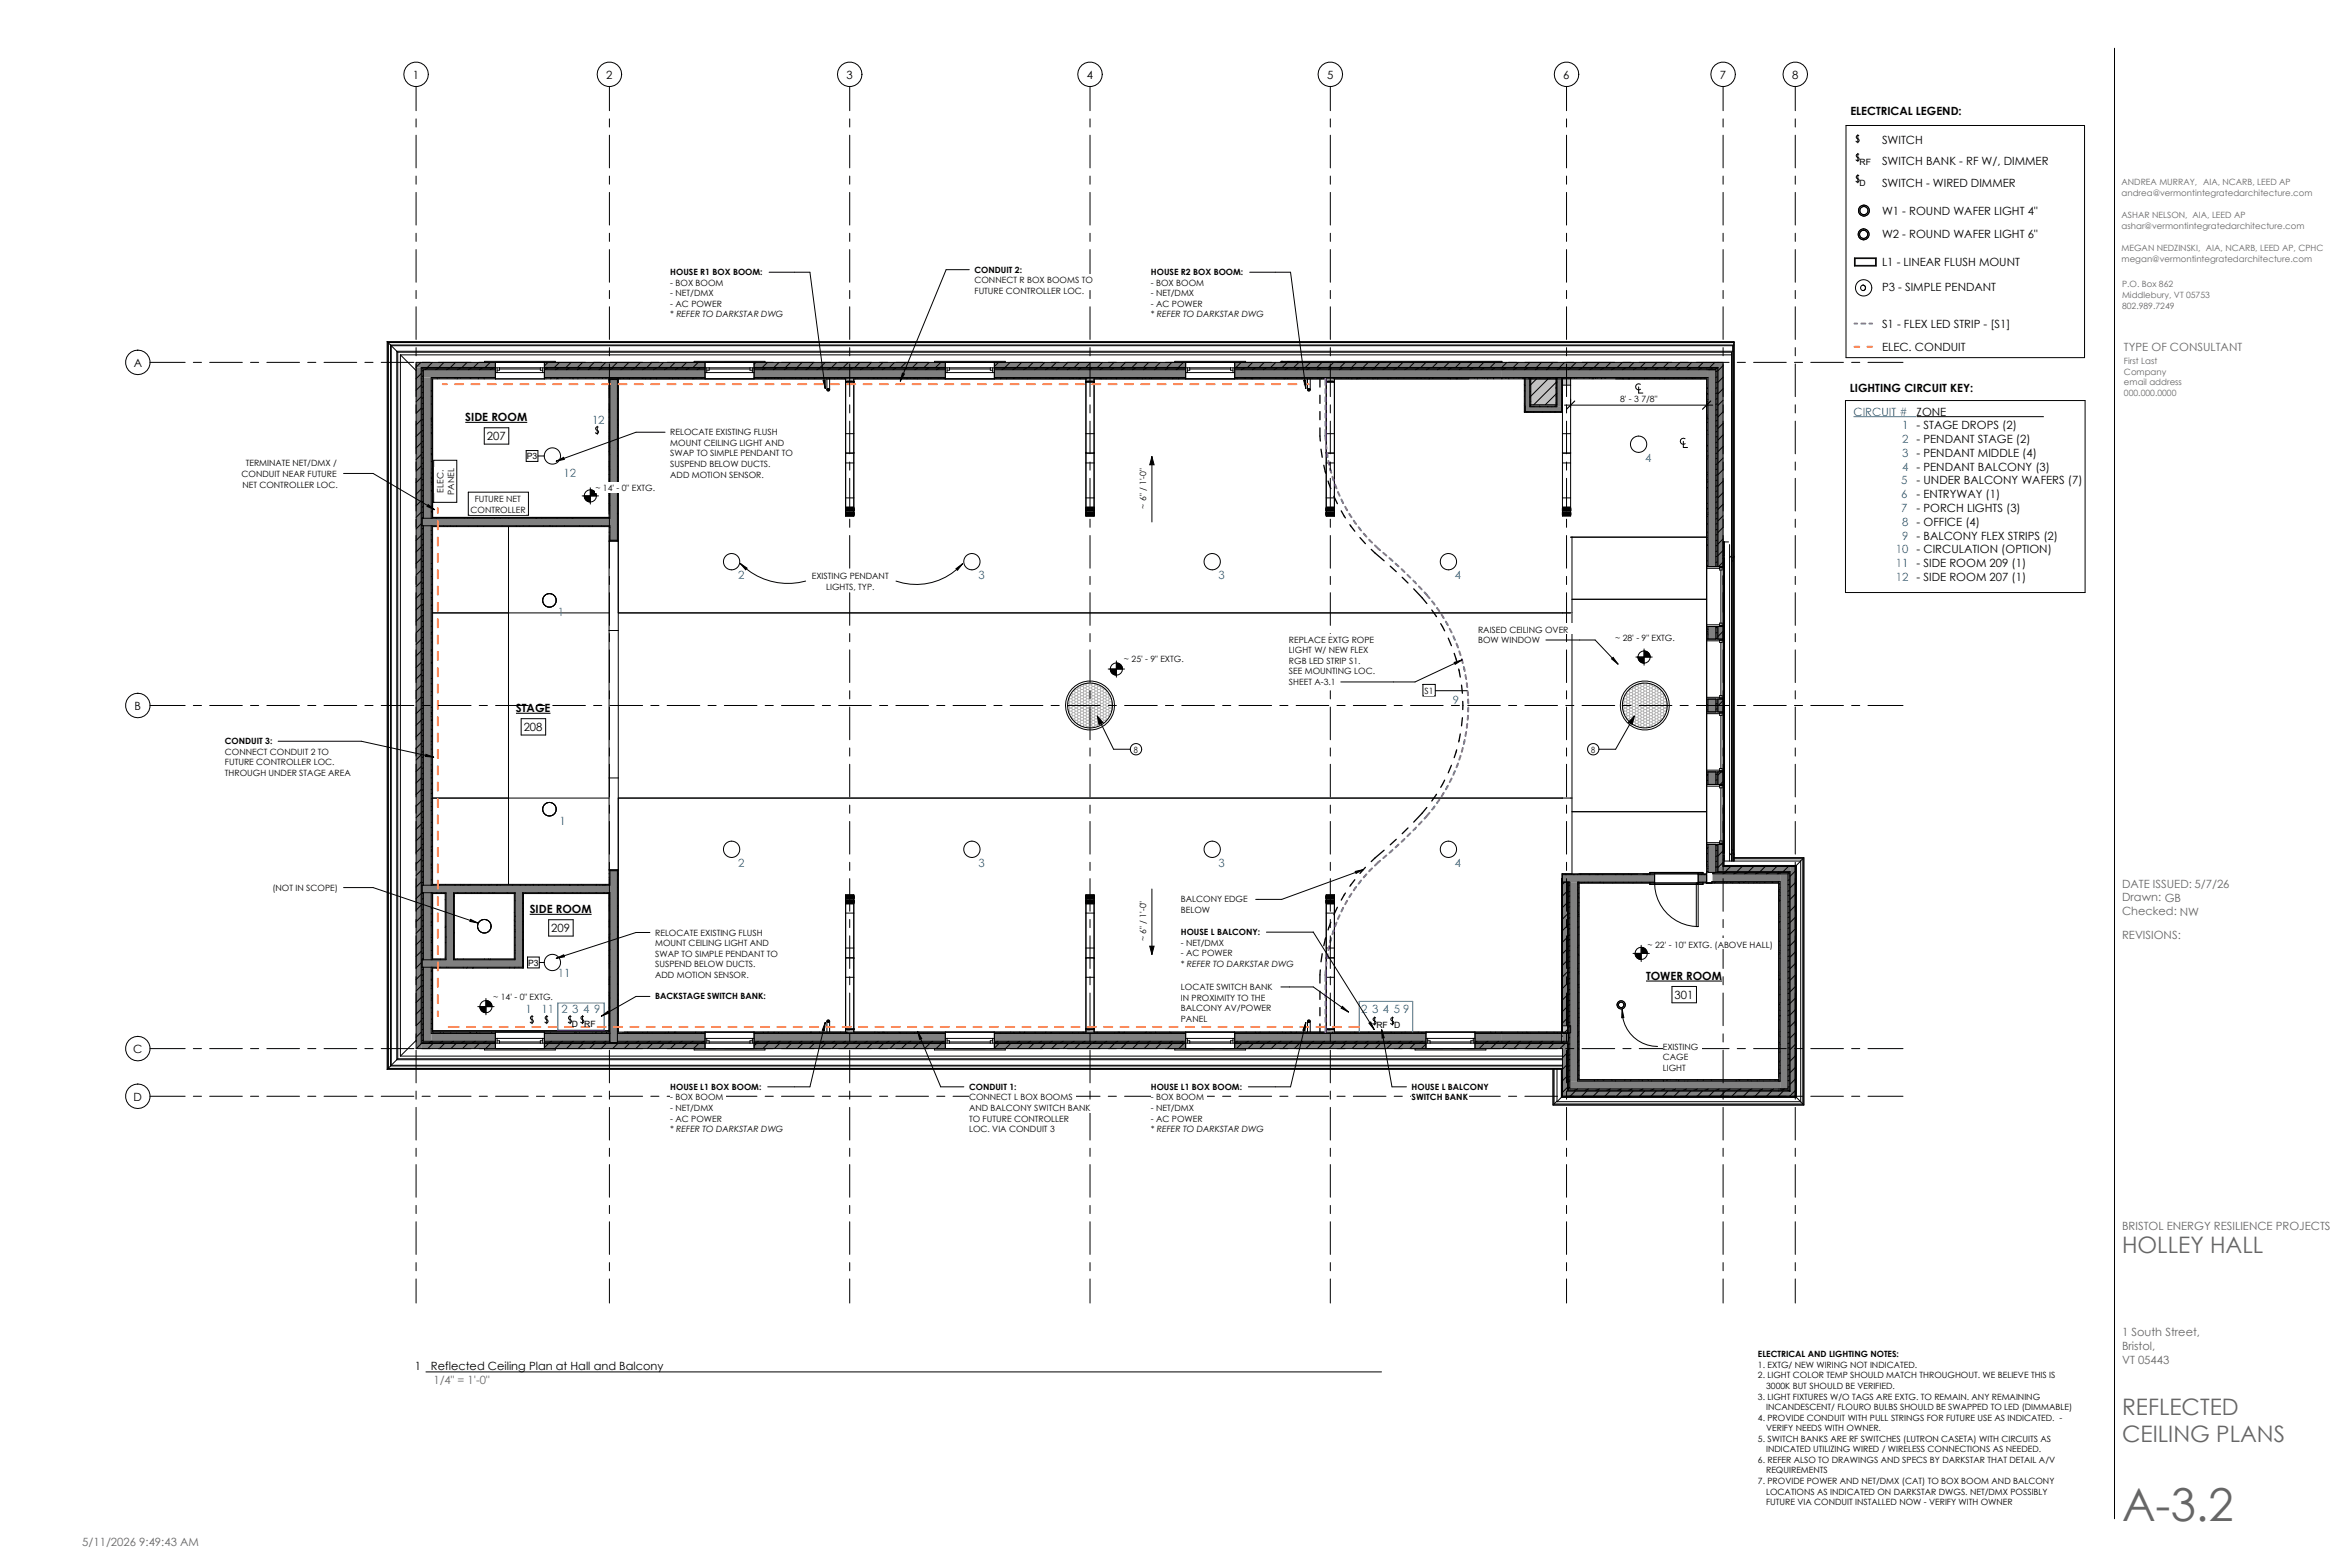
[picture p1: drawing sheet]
<svg xmlns="http://www.w3.org/2000/svg" width="914mm" height="610mm" viewBox="0 0 914 610" stroke-linecap="round" stroke-linejoin="round" font-family="sans-serif">
<defs><g id="words">
<text font-size="17.7" fill="#666" x="825.7" y="591.7">A-3.2</text>
<g font-size="8.8" fill="#666">
<text x="825.7" y="487.6">HOLLEY HALL</text>
<text x="825.7" y="550.6">REFLECTED</text>
<text x="825.7" y="561.1">CEILING PLANS</text>
</g>
<g font-size="4.4">
<text x="160.6" y="30.7">1</text>
<text x="235.9" y="30.7">2</text>
<text x="329.4" y="30.7">3</text>
<text x="422.9" y="30.7">4</text>
<text x="516.4" y="30.7">5</text>
<text x="608.3" y="30.7">6</text>
<text x="669.2" y="30.7">7</text>
<text x="697.3" y="30.7">8</text>
<text x="720" y="44.9">ELECTRICAL LEGEND:</text>
<text x="732.3" y="56.1">SWITCH</text>
<text x="732.3" y="64.3">SWITCH BANK - RF W/, DIMMER</text>
<text x="732.3" y="72.8">SWITCH - WIRED DIMMER</text>
<text x="732.3" y="83.6">W1 - ROUND WAFER LIGHT 4&quot;</text>
<text x="732.3" y="92.6">W2 - ROUND WAFER LIGHT 6&quot;</text>
<text x="732.3" y="103.4">L1 - LINEAR FLUSH MOUNT</text>
<text x="732.3" y="113.4">P3 - SIMPLE PENDANT</text>
<text x="732.3" y="127.7">S1 - FLEX LED STRIP - [S1]</text>
<text x="732.3" y="136.7">ELEC. CONDUIT</text>
<text x="52.1" y="142.7">A</text>
<text x="719.8" y="152.6">LIGHTING CIRCUIT KEY:</text>
<text x="745.8" y="161.7">ZONE</text>
<text x="181" y="163.9">SIDE ROOM</text>
<text x="745.8" y="167">- STAGE DROPS (2)</text>
<text x="189.4" y="171.3">207</text>
<text x="745.8" y="172.4">- PENDANT STAGE (2)</text>
<text x="745.8" y="177.8">- PENDANT MIDDLE (4)</text>
<text x="745.8" y="183.1">- PENDANT BALCONY (3)</text>
<text x="745.8" y="188.5">- UNDER BALCONY WAFERS (7)</text>
<text x="745.8" y="193.9">- ENTRYWAY (1)</text>
<text x="745.8" y="199.2">- PORCH LIGHTS (3)</text>
<text x="745.8" y="204.6">- OFFICE (4)</text>
<text x="745.8" y="210">- BALCONY FLEX STRIPS (2)</text>
<text x="745.8" y="215.3">- CIRCULATION (OPTION)</text>
<text x="745.8" y="220.7">- SIDE ROOM 209 (1)</text>
<text x="745.8" y="226">- SIDE ROOM 207 (1)</text>
<text x="52.4" y="276.2">B</text>
<text x="200.8" y="277.1">STAGE</text>
<text x="203.8" y="284.4">208</text>
<text x="206.1" y="355.3">SIDE ROOM</text>
<text x="214.5" y="362.7">209</text>
<text x="640.5" y="381.3">TOWER ROOM</text>
<text x="651.6" y="388.6">301</text>
<text x="51.8" y="409.7">C</text>
<text x="52" y="428.3">D</text>
<text x="161.4" y="533.1">1</text>
<text x="167.7" y="533">Reflected Ceiling Plan at Hall and Balcony</text>
</g>
<g font-size="4.4" fill="#666">
<text x="826.5" y="136.5">TYPE OF CONSULTANT</text>
<text x="825.7" y="345.6">DATE ISSUED:</text>
<text x="853.9" y="345.6">5/7/26</text>
<text x="825.7" y="350.7">Drawn:</text>
<text x="842.3" y="350.9">GB</text>
<text x="825.7" y="356.1">Checked:</text>
<text x="848.2" y="356.2">NW</text>
<text x="825.7" y="365.2">REVISIONS:</text>
<text x="825.7" y="478.6">BRISTOL ENERGY RESILIENCE PROJECTS</text>
<text x="825.7" y="519.8">1 South Street,</text>
<text x="825.7" y="525.2">Bristol,</text>
<text x="825.7" y="530.5">VT 05443</text>
<text x="168.6" y="538.3">1/4&quot; = 1'-0&quot;</text>
<text x="32" y="601.4">5/11/2026 9:49:43 AM</text>
</g>
<g font-size="4.4" fill="#0080c0">
<text x="721.2" y="161.7">CIRCUIT #</text>
<text x="230.4" y="165">12</text>
<text x="740.1" y="167">1</text>
<text x="740.1" y="172.4">2</text>
<text x="640.1" y="179.8">4</text>
<text x="740.1" y="177.8">3</text>
<text x="219.3" y="185.7">12</text>
<text x="740.1" y="183.1">4</text>
<text x="739.8" y="188.5">5</text>
<text x="739.8" y="193.9">6</text>
<text x="739.8" y="199.2">7</text>
<text x="740.1" y="204.6">8</text>
<text x="740.1" y="210">9</text>
<text x="737.7" y="215.3">10</text>
<text x="737.7" y="220.7">11</text>
<text x="287.2" y="225.4">2</text>
<text x="380.7" y="225.4">3</text>
<text x="474.2" y="225.4">3</text>
<text x="566.1" y="225.4">4</text>
<text x="737.7" y="226">12</text>
<text x="217" y="239.8">1</text>
<text x="565.4" y="274">9</text>
<text x="217.7" y="321">1</text>
<text x="287.2" y="337.4">2</text>
<text x="380.7" y="337.4">3</text>
<text x="474.2" y="337.4">3</text>
<text x="566.1" y="337.4">4</text>
<text x="217" y="380.2">11</text>
<text x="204.5" y="394.3">1</text>
<text x="210.7" y="394.3">11</text>
<text x="218.4" y="394.3">2</text>
<text x="222.7" y="394.3">3</text>
<text x="226.9" y="394.3">4</text>
<text x="231.1" y="394.3">9</text>
<text x="529.6" y="394.3">2</text>
<text x="533.9" y="394.3">3</text>
<text x="538.1" y="394.3">4</text>
<text x="542.3" y="394.3">5</text>
<text x="546" y="394.3">9</text>
</g>
<g font-size="3.4">
<text x="723.5" y="64.2">RF</text>
<text x="723.5" y="72.5">D</text>
<text x="260.8" y="107.1">HOUSE R1 BOX BOOM:</text>
<text x="379.2" y="106.1">CONDUIT 2:</text>
<text x="447.8" y="107.1">HOUSE R2 BOX BOOM:</text>
<text x="260.8" y="111.2">- BOX BOOM</text>
<text x="379.2" y="110.2">CONNECT R BOX BOOMS TO</text>
<text x="447.8" y="111.2">- BOX BOOM</text>
<text x="260.8" y="115.3">- NET/DMX</text>
<text x="260.8" y="119.4">- AC POWER</text>
<text x="379.2" y="114.3">FUTURE CONTROLLER LOC.</text>
<text x="447.8" y="115.3">- NET/DMX</text>
<text x="447.8" y="119.4">- AC POWER</text>
<text x="260.8" y="123.5">* REFER TO DARKSTAR DWG</text>
<text x="447.8" y="123.5">* REFER TO DARKSTAR DWG</text>
<text x="630.4" y="156.4">8' - 3 7/8&quot;</text>
<text x="260.8" y="169.4">RELOCATE EXISTING FLUSH</text>
<text x="260.8" y="173.5">MOUNT CEILING LIGHT AND</text>
<text x="204.9" y="178.6">P3</text>
<text x="260.8" y="177.6">SWAP TO SIMPLE PENDANT TO</text>
<text x="94" y="185.6">CONDUIT NEAR FUTURE</text>
<text x="95.6" y="181.5">TERMINATE NET/DMX /</text>
<text x="260.8" y="181.7">SUSPEND BELOW DUCTS.</text>
<text x="260.8" y="185.8">ADD MOTION SENSOR.</text>
<text x="94.3" y="189.7">NET CONTROLLER LOC.</text>
<text x="172.6" y="191.7" transform="rotate(-90 172.6 191.7)">ELEC.</text>
<text x="231.7" y="191.1">~ 14' - 0&quot; EXTG.</text>
<text x="176.7" y="192.5" transform="rotate(-90 176.7 192.5)">PANEL</text>
<text x="184.7" y="195.3">FUTURE NET</text>
<text x="446" y="198" transform="rotate(-90 446 198)">~ 6&quot; / 1'-0&quot;</text>
<text x="183.1" y="199.4">CONTROLLER</text>
<text x="315.8" y="225.4">EXISTING PENDANT</text>
<text x="321.5" y="229.5">LIGHTS, TYP.</text>
<text x="501.5" y="250.1">REPLACE EXTG ROPE</text>
<text x="575.1" y="246.1">RAISED CEILING OVER</text>
<text x="575.1" y="250.2">BOW WINDOW</text>
<text x="628.4" y="249.3">~ 28' - 9&quot; EXTG.</text>
<text x="437.4" y="257.7">~ 25' - 9&quot; EXTG.</text>
<text x="501.5" y="254.2">LIGHT W/ NEW FLEX</text>
<text x="501.5" y="258.3">RGB LED STRIP S1.</text>
<text x="501.5" y="262.4">SEE MOUNTING LOC.</text>
<text x="501.5" y="266.5">SHEET A-3.1</text>
<text x="554.3" y="269.9">S1</text>
<text x="87.5" y="289.6">CONDUIT 3:</text>
<text x="87.5" y="293.7">CONNECT CONDUIT 2 TO</text>
<text x="441.2" y="292.9">8</text>
<text x="619.1" y="292.9">8</text>
<text x="87.5" y="297.8">FUTURE CONTROLLER LOC.</text>
<text x="87.5" y="301.9">THROUGH UNDER STAGE AREA</text>
<text x="106" y="346.5">(NOT IN SCOPE)</text>
<text x="459.5" y="351.1">BALCONY EDGE</text>
<text x="459.5" y="355.2">BELOW</text>
<text x="254.9" y="364">RELOCATE EXISTING FLUSH</text>
<text x="459.5" y="363.9">HOUSE L BALCONY:</text>
<text x="254.9" y="368.1">MOUNT CEILING LIGHT AND</text>
<text x="446" y="366.2" transform="rotate(-90 446 366.2)">~ 6&quot; / 1'-0&quot;</text>
<text x="459.5" y="368">- NET/DMX</text>
<text x="641.1" y="368.7">~ 22' - 10&quot; EXTG. (ABOVE HALL)</text>
<text x="205.5" y="375.7">P3</text>
<text x="254.9" y="372.2">SWAP TO SIMPLE PENDANT TO</text>
<text x="254.9" y="376.3">SUSPEND BELOW DUCTS.</text>
<text x="459.5" y="372.1">- AC POWER</text>
<text x="459.5" y="376.1">* REFER TO DARKSTAR DWG</text>
<text x="254.9" y="380.4">ADD MOTION SENSOR.</text>
<text x="191.9" y="389.2">~ 14' - 0&quot; EXTG.</text>
<text x="254.9" y="388.9">BACKSTAGE SWITCH BANK:</text>
<text x="459.5" y="385.2">LOCATE SWITCH BANK</text>
<text x="459.5" y="389.3">IN PROXIMITY TO THE</text>
<text x="459.5" y="393.4">BALCONY AV/POWER</text>
<text x="222.5" y="399.6">D</text>
<text x="227.3" y="399.6">RF</text>
<text x="459.5" y="397.5">PANEL</text>
<text x="535.5" y="400.2">RF</text>
<text x="542.5" y="400.2">D</text>
<text x="647" y="408.3">EXISTING</text>
<text x="647" y="412.5">CAGE</text>
<text x="647" y="416.6">LIGHT</text>
<text x="260.8" y="424.1">HOUSE L1 BOX BOOM:</text>
<text x="377.1" y="424.1">CONDUIT 1:</text>
<text x="447.8" y="424.1">HOUSE L1 BOX BOOM:</text>
<text x="549.3" y="424.1">HOUSE L BALCONY</text>
<text x="260.8" y="428.2">- BOX BOOM</text>
<text x="377.1" y="428.2">CONNECT L BOX BOOMS</text>
<text x="447.8" y="428.2">- BOX BOOM</text>
<text x="549.3" y="428">SWITCH BANK</text>
<text x="260.8" y="432.3">- NET/DMX</text>
<text x="260.8" y="436.4">- AC POWER</text>
<text x="377.1" y="432.3">AND BALCONY SWITCH BANK</text>
<text x="377.1" y="436.4">TO FUTURE CONTROLLER</text>
<text x="447.8" y="432.3">- NET/DMX</text>
<text x="447.8" y="436.4">- AC POWER</text>
<text x="260.8" y="440.4">* REFER TO DARKSTAR DWG</text>
<text x="377.1" y="440.5">LOC. VIA CONDUIT 3</text>
<text x="447.8" y="440.4">* REFER TO DARKSTAR DWG</text>
<text x="684" y="532.2">1.</text>
<text x="684" y="528.1">ELECTRICAL AND LIGHTING NOTES:</text>
<text x="687.7" y="532.2">EXTG/ NEW WIRING NOT INDICATED.</text>
<text x="684" y="536.3">2.</text>
<text x="687.7" y="536.3">LIGHT COLOR TEMP SHOULD MATCH THROUGHOUT. WE BELIEVE THIS IS</text>
<text x="684" y="544.6">3.</text>
<text x="687.2" y="540.4">3000K BUT SHOULD BE VERIFIED.</text>
<text x="687.7" y="544.6">LIGHT FIXTURES W/O TAGS ARE EXTG. TO REMAIN. ANY REMAINING</text>
<text x="687.2" y="548.7">INCANDESCENT/ FLOURO BULBS SHOULD BE SWAPPED TO LED (DIMMABLE)</text>
<text x="684" y="552.8">4.</text>
<text x="687.2" y="556.9">VERIFY NEEDS WITH OWNER.</text>
<text x="687.7" y="552.8">PROVIDE CONDUIT WITH PULL STRINGS FOR FUTURE USE AS INDICATED. -</text>
<text x="684" y="561">5.</text>
<text x="687.7" y="561">SWITCH BANKS ARE RF SWITCHES (LUTRON CASETA) WITH CIRCUITS AS</text>
<text x="684" y="569.2">6.</text>
<text x="687.2" y="565.1">INDICATED UTILIZING WIRED / WIRELESS CONNECTIONS AS NEEDED.</text>
<text x="687.7" y="569.2">REFER ALSO TO DRAWINGS AND SPECS BY DARKSTAR THAT DETAIL A/V</text>
<text x="687.2" y="573.3">REQUIREMENTS</text>
<text x="684" y="577.4">7.</text>
<text x="687.2" y="581.5">LOCATIONS AS INDICATED ON DARKSTAR DWGS. NET/DMX POSSIBLY</text>
<text x="687.7" y="577.4">PROVIDE POWER AND NET/DMX (CAT) TO BOX BOOM AND BALCONY</text>
<text x="687.2" y="585.6">FUTURE VIA CONDUIT INSTALLED NOW - VERIFY WITH OWNER</text>
</g>
<g font-size="3.4" fill="#666">
<text x="825.5" y="72">ANDREA MURRAY,</text>
<text x="857.2" y="72">AIA, NCARB, LEED AP</text>
<text x="825.5" y="76.4">andrea@vermontintegratedarchitecture.com</text>
<text x="825.5" y="84.8">ASHAR NELSON,</text>
<text x="825.5" y="89.1">ashar@vermontintegratedarchitecture.com</text>
<text x="853.1" y="84.8">AIA, LEED AP</text>
<text x="825.5" y="97.6">MEGAN NEDZINSKI,</text>
<text x="825.5" y="101.8">megan@vermontintegratedarchitecture.com</text>
<text x="858.3" y="97.6">AIA, NCARB, LEED AP, CPHC</text>
<text x="825.7" y="111.8">P.O. Box 862</text>
<text x="825.7" y="116">Middlebury, VT 05753</text>
<text x="825.7" y="120.1">802.989.7249</text>
<text x="826.5" y="141.8">First Last</text>
<text x="826.5" y="145.9">Company</text>
<text x="826.5" y="150">email address</text>
<text x="826.5" y="154.1">000.000.0000</text>
</g>
</g></defs>
<g fill="#808080">
<path d="M504.7 140.6h.3v.3h-.3z"/>
<path d="M499.1 140.6h1.9v.3h-1.9z"/>
<path d="M501 140.6h.4v.3h-.4z"/>
<path d="M501.4 140.6h.3v.3h-.3z"/>
</g>
<path d="M501.7 140.8h3" fill="none" stroke="#808080" stroke-width=".39"/>
<g fill="#808080">
<path d="M168.3 201.3h68.7v.3h-68.7z"/>
<path d="M168.3 204.6h68.7v.3h-68.7z"/>
<path d="M164.2 201.6h73.1v3h-73.1z"/>
<path d="M203.4 347.7h.3v29h-.3z"/>
<path d="M200.1 347.7h.3v25.7h-.3z"/>
<path d="M200.4 347.3h3v29h-3z"/>
<path d="M168.3 344.1h68.7v.3h-68.7z"/>
<path d="M164.2 344.4h73.1v2.9h-73.1z"/>
<path d="M168.3 376.3h35.1v.4h-35.1z"/>
<path d="M164.2 373.4h36.2v2.9h-36.2z"/>
<path d="M176.5 347.7h.3v25.4h-.3z"/>
<path d="M173.2 347.7h.4v25.4h-.4z"/>
<path d="M173.6 347.3h2.9v26.1h-2.9z"/>
<path d="M584.4 406h23.6v2h-23.6z"/>
<path d="M584.4 405.7h25.5v.3h-25.5z"/>
<path d="M161.9 143h2v265h-2z"/>
<path d="M163.9 143.3h.3v262.7h-.3z"/>
<path d="M584.4 146.9h79.6v.5h-79.6z"/>
<path d="M584.4 141h84.1v2h-84.1z"/>
<path d="M584.4 143h83.8v.3h-83.8z"/>
<path d="M584.4 143.3h83.2v.5h-83.2z"/>
<path d="M584.4 143.8h80.2v3.1h-80.2z"/>
<path d="M613.9 420.1h78.2v.5h-78.2z"/>
<path d="M608 424.5h88.6v2h-88.6z"/>
<path d="M609.9 424.2h86.3v.3h-86.3z"/>
<path d="M610.3 423.7h85.4v.5h-85.4z"/>
<path d="M610.8 420.6h81.9v3.1h-81.9z"/>
<path d="M613.9 343.2h.5v76.9h-.5z"/>
<path d="M610.3 343.2h.5v80.5h-.5z"/>
<path d="M610.8 343.2h3.1v77.4h-3.1z"/>
<path d="M666 343h26.1v.6h-26.1z"/>
<path d="M668.5 337.1h28.1v2h-28.1z"/>
<path d="M668.2 339.1h28v.4h-28z"/>
<path d="M666.4 339.5h29.3v.5h-29.3z"/>
<path d="M666.4 340h26.3v3h-26.3z"/>
<path d="M692.1 343h.6v77.6h-.6z"/>
<path d="M696.6 337.1h1.9v89.4h-1.9z"/>
<path d="M696.2 339.1h.4v85.4h-.4z"/>
<path d="M695.7 339.5h.5v84.7h-.5z"/>
<path d="M692.7 340h3v83.7h-3z"/>
<path d="M237.3 338.5v.3h2.9v62.8h.4v-63.1zM237.3 147.3v.4h2.9v62.5h-2.9v.3h3.3v-63.2z"/>
<path d="M237 347.3v54.3h.3v-54.3zM237 338.5v5.9h.3v-5.9zM237 204.6v5.9h.3v-5.9zM237 147.3v54.3h.3v-54.3z"/>
<path d="M237.3 338.8v66.9h2.9v-66.9zM237.3 147.7v62.5h2.9v-62.5z"/>
<path d="M203.4 347.3v.4h33.6v-.4zM176.5 347.3v.4h23.9v-.4zM168.3 347.3v.4h5.3v-.4z"/>
<path d="M176.5 373.1v.3h23.6v-.3zM168.3 373.1v.3h5.3v-.3z"/>
<path d="M584.4 401.6v.5h23.2v-.5zM608 401.6v.5h1.9v-.5z"/>
<path d="M584.4 405.1v.6h23.2v-.6zM608 405.1v.6h2.3v-.6z"/>
<path d="M608 402.1v3h2.3v-3zM584.4 402.1v3h23.2v-3z"/>
<path d="M573.9 401.6v.5h10.5v-.5zM480.4 401.6v.5h74.5v-.5zM386.9 401.6v.5h74.4v-.5zM293.4 401.6v.5h74.4v-.5zM240.2 401.6v.5h34.1v-.5zM211.8 401.6v.5h25.5v-.5zM168.3 401.6v.5h24.5v-.5z"/>
<path d="M573.9 406v2h10.5v-2zM480.4 406v2h74.5v-2zM386.9 406v2h74.4v-2zM293.4 406v2h74.4v-2zM211.8 406v2h62.5v-2zM163.9 406v2h28.9v-2z"/>
<path d="M573.9 405.7v.3h10.5v-.3zM480.4 405.7v.3h74.5v-.3zM386.9 405.7v.3h74.4v-.3zM293.4 405.7v.3h74.4v-.3zM211.8 405.7v.3h62.5v-.3zM164.2 405.7v.3h28.6v-.3z"/>
<path d="M573.9 405.1v.6h10.5v-.6zM480.4 405.1v.6h74.5v-.6zM386.9 405.1v.6h74.4v-.6zM293.4 405.1v.6h74.4v-.6zM240.2 405.1v.6h34.1v-.6zM211.8 405.1v.6h25.5v-.6zM164.7 405.1v.6h28.1v-.6z"/>
<path d="M573.9 402.1v3h10.5v-3zM480.4 402.1v3h74.5v-3zM386.9 402.1v3h74.4v-3zM293.4 402.1v3h74.4v-3zM240.2 402.1v3h34.1v-3zM211.8 402.1v3h25.5v-3zM167.8 402.1v3h25v-3z"/>
<path d="M167.8 376.3v25.8h.5v-25.8zM167.8 347.3v26.1h.5v-26.1zM167.8 204.6v139.8h.5v-139.8zM167.8 147.4v54.2h.5v-54.2z"/>
<path d="M164.2 376.3v29.4h.5v-29.4zM164.2 347.3v26.1h.5v-26.1zM164.2 204.6v139.8h.5v-139.8zM164.2 143.8v57.8h.5v-57.8z"/>
<path d="M164.7 376.3v28.8h3.1v-28.8zM164.7 347.3v26.1h3.1v-26.1zM164.7 204.6v139.8h3.1v-139.8zM164.7 146.9v54.7h3.1v-54.7z"/>
<path d="M386.9 146.9v.5h74.4v-.5zM167.8 146.9v.5h25v-.5zM480.4 146.9v.5h104v-.5zM211.8 146.9v.5h62.5v-.5zM293.4 146.9v.5h74.4v-.5z"/>
<path d="M480.4 141v2h104v-2zM161.9 141v2h30.9v-2zM211.8 141v2h62.5v-2zM293.4 141v2h74.4v-2zM386.9 141v2h74.4v-2z"/>
<path d="M480.4 143v.3h104v-.3zM163.9 143v.3h28.9v-.3zM211.8 143v.3h62.5v-.3zM386.9 143v.3h74.4v-.3zM293.4 143v.3h74.4v-.3z"/>
<path d="M480.4 143.3v.5h104v-.5zM164.2 143.3v.5h28.6v-.5zM211.8 143.3v.5h62.5v-.5zM386.9 143.3v.5h74.4v-.5zM293.4 143.3v.5h74.4v-.5z"/>
<path d="M164.7 143.8v3.1h28.1v-3.1zM480.4 143.8v3.1h104v-3.1zM211.8 143.8v3.1h62.5v-3.1zM386.9 143.8v3.1h74.4v-3.1zM293.4 143.8v3.1h74.4v-3.1z"/>
<path d="M664 328.5v10.6h.6v-10.6zM664 300.3v4.9h.6v-4.9zM664 272v5h.6v-5zM664 243.8v4.9h.6v-4.9zM664 146.9v73.6h.6v-73.6z"/>
<path d="M668.5 328.5v8.6h2v-8.6zM668.5 300.3v4.9h2v-4.9zM668.5 272v5h2v-5zM668.5 243.8v4.9h2v-4.9zM668.5 141v79.5h2v-79.5z"/>
<path d="M668.2 328.5v10.6h.3v-10.6zM668.2 300.3v4.9h.3v-4.9zM668.2 272v5h.3v-5zM668.2 243.8v4.9h.3v-4.9zM668.2 143v77.5h.3v-77.5z"/>
<path d="M667.6 328.5v11h.6v-11zM667.6 300.3v4.9h.6v-4.9zM667.6 272v5h.6v-5zM667.6 243.8v4.9h.6v-4.9zM667.6 143.3v77.2h.6v-77.2z"/>
<path d="M664.6 328.5v11h3v-11zM664.6 300.3v4.9h3v-4.9zM664.6 272v5h3v-5zM664.6 243.8v4.9h3v-4.9zM664.6 143.8v76.7h3v-76.7z"/>
<path d="M608 406v18.5h1.9v-18.5zM608 343.2v58.4h1.9v-58.4z"/>
<path d="M609.9 405.7v18.5h.4v-18.5zM609.9 343.2v58.9h.4v-58.9z"/>
</g>
<g fill="#c0c0c0">
<path d="M608 399.1h3.1v2.7h-3.1z"/>
<path d="M608 147.2h3.1v2.7h-3.1z"/>
</g>
<g fill="#808080">
<path d="M607.6 341.8h.2l.2 63.9h-.4z"/>
<path d="M660.8 340v.3h3.2v-.3zM608 340v.3h35.8v-.3z"/>
<path d="M614.4 343.2v.4h29.4v-.4zM660.8 343.2v.4h3.2v-.4z"/>
<path d="M608 340.3v2.9h35.8v-2.9zM660.8 340.3v2.9h3.2v-2.9z"/>
</g>
<g fill="#fff">
<circle cx="424.1" cy="274.5" r="8.7"/>
<circle cx="640" cy="274.5" r="8.7"/>
</g>
<path d="M499 140.6l.1 .3z" fill="#c0c0c0"/>
<path d="M670.5 332.9v4.2h.4v-4.2zM670.5 328.5v3.3h.4v-3.3zM670.5 300.3v4.9h.4v-4.9zM670.5 272v5h.4v-5zM670.5 243.8v4.9h.4v-4.9zM670.5 217.2v3.3h.4v-3.3zM670.5 210.9v5.3h.4v-5.3z" fill="#fff"/>
<path d="M593.3 146.9v13.2M595.5 146.9v11" fill="none" stroke="#808080" stroke-width=".39"/>
<g fill="#808080">
<path d="M593.5 146.9h1.8v11.4h-1.8z"/>
<path d="M593.1 160.1h14.9v.4h-14.9z"/>
<path d="M595.3 157.9h10.5v.4h-10.5z"/>
<path d="M593.5 158.3h14.1v1.8h-14.1z"/>
</g>
<path d="M605.6 146.9v11M607.8 146.9v13.2" fill="none" stroke="#808080" stroke-width=".39"/>
<path d="M605.8 146.9h1.8v11.4h-1.8z" fill="#808080"/>
<path d="M595.3 147.4h10.5v10.1h-10.5z" fill="#c0c0c0"/>
<g fill="#000">
<circle cx="322.3" cy="151.7" r=".53"/>
<circle cx="509.3" cy="151.7" r=".53"/>
<circle cx="322.3" cy="397.3" r=".53"/>
<circle cx="509.3" cy="397.3" r=".53"/>
</g>
<g fill="none" stroke="#000" stroke-width=".39">
<path d="M718.3 48.8h92.8v90.3h-92.8zM725.3 79.8a2.12 2.12 0 0 1 2.1 2.1 2.12 2.12 0 0 1-2.1 2.2M725.3 79.8a2.12 2.12 0 0 0-2.2 2.1 2.12 2.12 0 0 0 2.2 2.2M721.6 100.3h8.5v3.2h-8.5zM721.8 100.6h8v2.7h-8zM724.8 111l.2-.1a1 1 0 0 1 .9 1.1M724.9 110.9h.1M724.9 113.1h.1M725.9 112a.98 .98 0 0 1-1.1 1M150.6 132.9l4.2 4.1M150.6 132.9h524.1v202.1M150.6 132.9v283.2"/>
<path d="M151 133.3v282.4h457M154.8 137h518.9v198M154.8 137v274.9M155.8 138.1l6.1 6.1M155.8 138.1h517.9M155.8 138.1v272.8M674.3 136.7h-519.9v275.6h453.6M674.7 134.2h-522.7v280.6h456M674.7 133.3h-523.7v282.4h457M163.8 141l-1.9 1.9M163.9 145.4l-2 2M163.9 149.9l-2 2"/>
<path d="M163.9 154.4l-2 1.9M163.9 158.9l-2 1.9M164.7 158.8l-.5 .4M164.7 154.6l-.5 .4M164.7 150.4l-.5 .3M164.7 146.1l-.5 .4M164.7 156.8l-.5 .3M164.7 152.6l-.5 .2M164.7 148.4l-.5 .2M164.7 144.1l-.5 .3M166.4 143.3l-1.1 .5M167.8 152.1h.3"/>
<path d="M167.8 157.2h.3M167.8 154.1h.3M168.1 151.9l.1 .3M168.3 141l-2 2M168.3 155.8l-.1 .3M168.3 147.7l-.1 .2M170.1 147.2l.1 .2M170.6 143.3l-1.1 .5M170.8 147h.3M172.8 141l-2 2M173.8 147h.4M174.8 143.3l-1 .5"/>
<path d="M176.9 147h.3M177.3 141l-2 2M178 147.2l-.1 .2M179.1 143.3l-1.1 .5M179.4 146.9l-.2 .2M181.8 141l-2 2M182.8 146.9l.2 .3M182.9 146.9h.1M183 147h.3M183.3 143.3l-1 .5M186.1 147h.3M186.2 147.3l-.1 .1"/>
<path d="M186.2 141l-1.9 2M187.5 143.3l-1 .5M188.1 147h.3M188.4 147.4h.1M188.5 141v-.4h27.6v.4M190.7 141l-1.9 2M191.1 146.9h.1M191.8 143.3l-1.1 .5M192.8 143.3h-28.6v262.4h28.6M192.8 141v6.4M192.8 145h19M192.8 143.1h19"/>
<path d="M192.8 143h-28.9v263h28.9M192.8 146.9h-25v54.7M192.8 143.8h-28.1v57.8M193.4 143.1v1.9M194.3 143.1v.9h-.9M194.3 143.6h15.9M210.2 143.1v.9h1M211.2 143.1v1.9M211.8 141v6.4M211.8 146.9h62.5M211.8 143h62.5M211.8 143.3h62.5"/>
<path d="M212.4 147.4h.1M213 143.3l-1.1 .5h62.4M213.2 141l-1.4 1.4M214.4 147.1l-.1 .3M215.5 147h.4M216.7 147.3l-.1 .1M217 147.1l.2 .3M217.2 143.3l-1.1 .5M217.7 141l-2 2M218.6 147h.3M221.4 143.3l-1 .5M221.6 146.9v.1"/>
<path d="M221.7 147h.3M222.2 141l-2 2M222.9 147.2l.1 .2M224.9 147.3l-.1 .1M225.7 143.3l-1.1 .5M226.7 141l-2 2M227.8 147h.3M229.9 143.3l-1 .5M230.8 147h.3M231.2 141l-2 2M232.8 147h.4M234.1 143.3l-1 .5"/>
<path d="M234.5 147l-.2 .3M235.7 146.9l.1 .3M235.7 141l-2 2M235.7 146.9h.1M237 147.4v.9M237 148h.2M237 159.2h.2M237 151.1h.2M237 157.2h.2M237 147.3v54h-68.7v-53.9h495.7v196.2M237.2 149.6l.1 .2M237.2 154.4l-.1 .3"/>
<path d="M237.9 147h.4M238.4 143.3l-1.1 .5M238.4 147.7h.1M240.2 141l-2 2M240.2 148h.1M240.2 152.1h.1M240.2 155.2h.1M240.2 159.2h.1M240.2 152.8l.1 .1M240.4 155.1l-.2 .2M240.6 147.3v254.3h367M241 147h.3"/>
<path d="M241.3 147.4h.1M242.6 143.3l-1 .5M242.7 147l-.2 .3M244 147h.4M244.7 141l-2 2M245 147.1l-.2 .3M246.2 146.9l.1 .1M246.9 143.3l-1.1 .5M248.6 146.9h.1M249.2 141l-2 2M249.8 147l.2 .3M250.1 147h.4"/>
<path d="M251.1 143.3l-1.1 .5M251.2 147.4h.1M253.2 147.2l-.2 .2M253.2 147h.3M253.7 141l-2 2M254.4 146.9l.1 .1M255.2 147h.4M255.3 143.3l-1 .5M255.4 147.3v.1M258.2 141l-2 2M259.6 143.3l-1.1 .5M260.3 147h.3"/>
<path d="M260.3 146.9l.1 .2M261.6 147.2l.2 .2M262.7 141l-2 2M262.7 146.9l-.1 .2M263.4 147h.3M263.8 143.3l-1.1 .5M263.9 147l.2 .3M266.4 147h.3M267.2 141l-2 2M268 143.3l-1 .5M269.6 147.3l-.1 .1M269.8 147.1l.2 .3"/>
<path d="M270.1 141v-.4h27.6v.4M271 146.9l-.2 .3M271.7 141l-2 2M272.3 143.3l-1.1 .5M272.5 147h.3M273.2 147l-.1 .3M274.3 142.8l-.1 .2M274.3 141v6.4M274.3 145h19.1M274.3 143.1h19.1M275 143.1v1.9M275.9 143.1v.9h-.9"/>
<path d="M275.9 143.6h15.9M291.8 143.1v.9h1M292.8 143.1v1.9M293.4 141v6.4M293.4 146.9h74.4M293.4 143h74.4M293.4 143.8h74.4M293.5 143.3h74.3M294.1 141l-.7 .7M294.9 147h.3M297.7 143.3l-1.1 .5M297.8 147.1l-.1 .3"/>
<path d="M297.9 147h.4M298.6 141l-2 2M299.1 146.9l.1 .2M299.1 146.9v.1M300 147h.3M301.4 146.9l-.1 .3M301.9 143.3l-1 .5M302.7 147l.1 .3M303.1 141l-2 2M304 147.4h.1M305.1 147h.3M306.2 143.3l-1.1 .5"/>
<path d="M307.3 146.9l.1 .1M307.6 141l-2 2M308.1 147h.3M309.7 146.9l-.2 .3M310.4 143.3l-1.1 .5M311.2 147h.3M312 147.1l-.2 .3M312.1 141l-2 2M313.2 146.9l.1 .2M314.5 147.2l.1 .2M314.6 143.3l-1 .5M316.6 141l-2 2"/>
<path d="M316.8 147.1l.1 .3M317.3 147h.3M318.9 143.3l-1.1 .5M319.1 146.9h.1M320.3 147h.4M321.1 141l-2 2M321.8 151.7l.5 .5 .5-.5M321.8 151.7l.5-.6 .5 .6M321.8 147.4v4.3M321.8 151.7h1M322.3 147h.4M322.7 147.2l.1 4.5"/>
<path d="M323.1 143.3l-1 .5M324.7 147.4h.1M325.6 141l-2 2M326.1 147l-.2 .3M327.3 146.9h.1M327.3 143.3l-1 .5M327.4 147h.4M328.6 147.3l.1 .1M329 147.4v.9h3.2v-.9M329 148.5v.2M329 148.5v20.2h3.2v-20.2M329 147.4v53.4h3.2v-53.4"/>
<path d="M329 148.7h3.2M329 148.5h3.2M329.7 146.9l-.1 .2M330.1 141l-2 2M330.5 147h.3M331.6 143.3l-1.1 .5M332.2 148.5v.2M332.9 147.4h.1M333.5 147h.4M334.6 141l-2 2M335.8 143.3l-1 .5M337.9 146.9l-.1 .2"/>
<path d="M339.1 141l-2 2M339.6 147h.4M340.1 143.3l-1.1 .5M340.2 146.9l-.1 .3M341.4 147l.2 .2M342.7 147h.3M343.6 141l-2 2M344.3 143.3l-1.1 .5M344.7 147h.4M348.1 141l-2 2M348.5 143.3l-1 .5M349.8 147h.3"/>
<path d="M351.9 146.9l.1 .2M352.6 141l-2 2M352.8 143.3l-1.1 .5M352.9 147h.3M353 147.2l-.1 .2M354.3 146.9h.1M354.3 146.9l-.1 .3M355.5 147l.2 .3M355.9 147h.4M356.9 147.4h.1M357 143.3l-1.1 .5M357.1 141l-2 2"/>
<path d="M357.9 146.9h-.1M360.1 146.9l.1 .1M361.2 147.3l-.1 .1M361.2 143.3l-1 .5M361.6 141l-2 2M362 147h.4M363.6 141v-.4h27.6v.4M365.1 147h.3M365.5 143.3l-1.1 .5M366 147l.2 .1M366.1 141l-2 2M367.1 147h.3"/>
<path d="M367.4 147.2l.1 .2M367.8 141v6.4M367.8 145h19.1M367.8 143.1h19.1M368.5 143.1v1.9M369.4 143.1v.9h-.9M369.4 143.6h15.9M385.3 143.1v.9h1M386.3 143.1v1.9M386.9 141v6.4M386.9 146.9h74.4M386.9 143h74.4"/>
<path d="M386.9 143.3h74.4M386.9 143.8h74.4M387.4 147h.4M388.5 141l-1.6 1.6M389.4 147.2l-.1 .2M389.5 147h.3M390.9 143.3l-1.1 .5M391.7 147.3l-.1 .1M393 146.9h.1M393 141l-2 2M394.2 147l.2 .3M394.6 147h.3"/>
<path d="M395.1 143.3l-1 .5M396.6 146.9v.1M397.5 141l-2 2M397.6 147h.4M399.4 143.3l-1.1 .5M399.9 147.3l-.1 .1M400.7 147h.3M402 141l-2 2M403.6 143.3l-1.1 .5M404.8 146.9l.1 .2M406.5 141l-2 2M406.8 147h.3"/>
<path d="M407.1 146.9h.1M407.8 143.3l-1 .5M408.4 147l.1 .3M409.5 147l-.2 .3M409.8 147.4h.1M409.8 147h.4M410.7 146.9h.1M411 141l-2 2M411.9 147h.3M412.1 143.3l-1.1 .5M413 146.9l.1 .1M415.5 141l-2 2"/>
<path d="M416.3 147.4h.1M416.3 143.3l-1 .5M416.9 147h.4M417.7 147l-.2 .3M418.9 146.9l.1 .2M420 147.2l-.2 .2M420 147h.3M420 141l-2 2M420.2 147.2l.1 .2M420.6 143.3l-1.1 .5M422.5 147.1l.2 .3M422.5 148.5v20.2h3.2v-20.2"/>
<path d="M422.5 147.4v.9h3.2v-.9M422.5 148.5v.2M422.5 147.4v53.4h3.2v-53.4M422.5 148.7h3.2M422.5 148.5h3.2M423 147h.4M424.5 141l-2 2M424.8 143.3l-1.1 .5M425.7 148.5v.2M428.2 147.2l-.2 .2M428.4 147.2l.2 .2M429 141l-2 2"/>
<path d="M429 143.3l-1 .5M429.1 147h.4M430.4 147.3v.1M432.2 147h.3M433.3 143.3l-1.1 .5M433.5 141l-2 2M434.2 147h.4M434.4 147.3v.1M437.5 143.3l-1.1 .5M437.7 146.9l-.1 .3M438 141l-2 2M439.3 147h.4"/>
<path d="M441.7 143.3l-1 .5M442.4 147h.3M442.5 141l-2 2M444.6 147.3l-.1 .1M445.4 147h.4M445.9 146.9h.1M445.9 146.9l-.1 .3M446 143.3l-1.1 .5M447 141l-2 2M447.1 147l.2 .3M448.2 147l-.1 .3M450.2 143.3l-1.1 .5"/>
<path d="M451.5 141l-2 2M451.5 147h.4M454.4 143.3l-1 .5M454.6 147h.3M456 141l-2 2M456.4 147.1l-.1 .3M456.6 147h.3M457.1 141v-.4h27.6v.4M457.6 146.9l.1 .2M458.7 143.3l-1.1 .5M458.7 147.2l-.1 .2M460 146.9v.1"/>
<path d="M460.5 141l-2 2M461.2 147l.1 .2M461.3 141v6.4M461.3 145h19.1M461.3 143.1h19.1M462 143.1v1.9M462.9 143.1v.9h-.9M462.9 143.6h15.9M478.8 143.1v.9h1M479.8 143.1v1.9M480.4 141v6.4M480.4 146.9h184.2v73.6"/>
<path d="M480.4 143h188.1v77.5M480.4 143.3h187.8v77.2M480.4 143.8h187.2v76.7M481.3 147.2l.1 .2M482.9 141l-2 2M484.1 147h.3M484.1 143.3l-1.1 .5M484.7 147l-.2 .2M486.9 147.1l-.1 .3M487.1 147h.4M487.2 147.3l.1 .1M487.4 141l-2 2"/>
<path d="M488.3 143.3l-1 .5M490.2 147h.3M491.9 141l-2 2M492.6 143.3l-1.1 .5M494.1 146.9h.1M496.3 147h.3M496.4 141l-2 2M496.8 143.3l-1.1 .5M498.5 140.9v-.3h85.9v.3M498.7 146.9h.1M499 140.6v.3M499.1 140.6v.3"/>
<path d="M499.3 147h.4M499.7 147.4h.1M500 147l.1 .3M501 140.9l-2.1 2.1M501 140.6v.3M501 143.3l-1 .5M501.1 147l-.2 .3M501.4 147h.3M501.4 140.6v.3M501.7 140.7l-.2 .2M501.7 140.6v.3M502.3 146.9h.1"/>
<path d="M504.7 140.6v.3M504.7 146.9l-.1 .2M505 140.6v.3M505.3 143.3l-1.1 .5M505.4 141l-2 2M506.5 147h.3M508.8 151.7l.5 .5 .5-.5M508.8 151.7l.5-.6 .5 .6M508.8 151.7h1M508.8 147.4v4.3M509.5 147h.3M509.5 143.3l-1 .5"/>
<path d="M509.8 147.4v4.3M509.9 141l-2 2M510.5 146.9l.1 .2M512.8 146.9l-.2 .1M512.9 146.9l-.1 .2M513.8 143.3l-1.1 .5M514.1 147.1l.2 .3M514.4 141l-2 2M515.2 147l-.2 .3M516 148.5v20.2h3.2v-20.2M516 147.4v.9h3.2v-.9M516 148.5v.2"/>
<path d="M516 147.4v53.4h3.2v-53.4M516 148.7h3.2M516 148.5h3.2M518 143.3l-1.1 .5M518.7 147h.3M518.7 146.9l.1 .2M518.9 141l-2 2M519.2 148.5v.2M521.7 147h.3M522.2 143.3l-1 .5M523.4 141l-2 2M523.7 147h.4"/>
<path d="M524.6 146.9l.1 .3M526 147.3v.1M526.5 143.3l-1.1 .5M527.9 141l-2 2M528 147.3l-.1 .1M528.2 147.1l.2 .3M528.8 147h.4M529.3 146.9l-.1 .3M530.7 143.3l-1.1 .5M531.9 147h.3M532.4 141l-2 2M532.9 146.9l-.1 .1"/>
<path d="M534.2 147.2l.1 .2M534.9 147h.4M534.9 143.3l-1 .5M536.2 147.3l-.1 .1M536.9 141l-2 2M539.2 143.3l-1.1 .5M540.1 147.3v.1M541.1 146.9l.3 .1M541.4 141l-2 2M543.4 143.3l-1.1 .5M543.4 146.9l-.1 .2M544.1 147h.3"/>
<path d="M545.9 141l-2 2M546.1 147h.4M547.6 143.3l-1 .5M550.4 141l-2 2M551.2 147h.3M551.6 146.9h.1M551.9 143.3l-1.1 .5M552.8 147l.2 .3M554.3 147h.3M554.9 141l-2 2M556.1 143.3l-1 .5M556.2 147.1l-.1 .3"/>
<path d="M557.3 147h.3M557.5 146.9l-.1 .2M559.3 141l-1.9 2M560.4 143.3l-1.1 .5M563.3 146.9l.2 .2M563.4 147h.3M563.8 141l-1.9 2M564.4 147.2l-.1 .2M564.6 143.3l-1.1 .5M565.7 146.9v.1M566.5 147h.3M566.7 147.3l-.1 .1"/>
<path d="M567 147.1l.1 .3M568.3 141l-1.9 2M568.5 147h.3M568.8 143.3l-1 .5M571.5 146.9l.2 .2M571.6 146.9v.1M572.8 141l-2 2M573.1 143.3l-1.1 .5M573.6 147h.3M574.9 147.4h-.1M576.6 147h.4M577.3 143.3l-1.1 .5"/>
<path d="M577.3 141l-2 2M577.4 146.9l.2 .3M578.8 147.3l.1 .1M579.7 147h.3M581.1 147.1l.1 .3M581.5 143.3l-1 .5M581.8 141l-2 2M584.5 147l-.2 .3M585.7 146.9h.1M585.8 143.3l-1.1 .5M585.8 147h.3M586.3 141l-2 2"/>
<path d="M587 147.2l.1 .2M588.8 147h.4M590 143.3l-1.1 .5M590.3 146.9h.1M590.8 141l-2 2M590.9 147h.3M592.7 147.1l-.2 .2M593 147.3v.1M593.1 152.1h.1M593.1 157.2h.1M593.1 154.1h.1M593.1 149.7l.2 .2"/>
<path d="M593.1 146.9v13.6h14.9v-13.6M593.2 151.9l.2 .3M593.4 149.8l-.1 .3M593.5 146.9v13.2h14.1v-13.2M594.2 143.3l-1 .5M594.9 147.2l-.1 .2M595.3 141l-2 2M595.3 146.9v11.4h10.5v-11.4M595.3 157.5h10.5M595.3 148.6h.1M595.4 157.7l.2 .3M595.4 154.5l-.1 .2"/>
<path d="M595.6 152.2l-.2 .3M595.6 156.2h.1M595.6 146.9v11h9.8v-11M596 147h.3M596 158.2h.3M596.8 158.1l.1 .2M597.9 147.4l-2.6 2.6M598.5 143.3l-1.1 .5M599 147h.3M599 158.2h.3M599.1 157.9l.1 .3M599.8 141l-2 2"/>
<path d="M602.1 147h.3M602.1 158.2h.3M602.4 147.4l-7.1 7.1M602.7 143.3l-1 .5M603.1 147.2l-.1 .2M603.9 158.2l-.1 .1M604.3 141l-2 2M604.4 146.9l.1 .1M605 158l.1 .3M605.2 157.9l-.1 .2M605.4 147.4h.1M605.4 151.1h.1"/>
<path d="M605.4 154.1h.1M605.4 149.1h.1M605.4 156.8l.1 .1M605.5 150.7l.1 .3M605.7 147l.2 .3M605.8 148.5l-9 9M605.8 153l-4.5 4.5M605.8 148.8l-.2 .2M607 143.3l-1.1 .5M607.8 153.4l-.2 .3M608 150.7v18M608 147.2h3.1v2.7"/>
<path d="M608 149.9h3.1M608.2 147h.3M608.8 141l-2 2M611.1 149.9v18.8M611.2 143.3l-1.1 .5M611.2 147h.4M612.7 146.9l-.1 .3M613.3 147h.3M613.3 141l-2 2M615.4 143.3l-1 .5M616.2 146.9l.1 .3M617.8 141l-2 2"/>
<path d="M618.3 147h.4M618.5 146.9l.1 .1M619.5 147.3v.1M619.7 143.3l-1.1 .5M619.8 147.1l.2 .3M620.9 146.9l-.1 .3M621.4 147h.3M622.3 141l-2 2M623.2 147.1l-.2 .3M623.9 143.3l-1.1 .5M624.4 146.9l.1 .2M624.4 147h.4"/>
<path d="M626.8 141l-2 2M628.1 143.3l-1 .5M630.3 146.9l.2 .3M630.5 147h.4M631.3 141l-2 2M631.4 147.1l-.2 .3M631.7 147.3l.1 .1M632.4 143.3l-1.1 .5M633.6 147h.3M633.7 147.2l-.1 .2M634 147.2l.1 .2M635.6 147h.4"/>
<path d="M635.8 141l-2 2M636.6 143.3l-1.1 .5M639.9 147.3l.1 .1M640.3 141l-2 2M640.7 147h.4M640.8 143.3l-1 .5M640.9 146.9l-.1 .2M643.2 146.9h.1M643.8 147h.3M644.8 141l-2 2M645.1 143.3l-1.1 .5M645.8 147.4h.1"/>
<path d="M646.8 147h.4M647.8 147.2l-.1 .2M649.1 146.9l-.1 .2M649.3 141l-2 2M649.3 143.3l-1 .5M651.5 146.9l-.2 .3M652.9 147h.4M653.6 143.3l-1.1 .5M653.7 141l-1.9 2M656 147h.3M657.3 146.9v.1M657.8 143.3l-1.1 .5"/>
<path d="M658 147h.3M658.2 141l-1.9 2M658.6 147.1l.1 .2M659.7 147l-.2 .3M661.9 147.1l-.1 .3M662 143.3l-1 .5M662.7 141l-1.9 2M663.1 147h.3M664.1 149.5l-.1 .1M664.1 153.1l.5 .3M664.1 156.2h.3M664.1 156.7l.2 .3"/>
<path d="M664.2 150.8l.2 .3h-.3M664.3 153.2l-.2 .3M664.5 155.4l.1 .1M666.3 143.3l-1.1 .5M667.2 141l-2 2M668.2 159.3l-.6 .3M668.2 155.1l-.6 .2M668.2 150.8l-.6 .3M668.2 146.6l-.6 .3M668.2 157.1l-.6 .2M668.2 152.9l-.6 .2M668.2 148.7l-.6 .1"/>
<path d="M668.2 144.4l-.6 .2M670.5 142.2l-2 2M670.5 155.7l-2 2M670.5 146.7l-2 2M670.5 151.2l-2 2M718.1 155.8h93.2v74.7h-93.2zM163.9 163.4l-2 1.9M163.9 167.8l-2 2M163.9 172.3l-2 2M163.9 176.8l-2 2M164.7 175.8l-.5 .4M164.7 171.6l-.5 .3"/>
<path d="M164.7 167.3l-.5 .4M164.7 163.1l-.5 .3M164.7 178l-.5 .3M164.7 173.8l-.5 .2M164.7 169.5l-.5 .3M164.7 165.3l-.5 .2M164.7 161.1l-.5 .2M167.8 163.3h.3M167.8 174.5h.3M167.8 168.4h.3M167.8 179.6h.3M167.8 165.3h.3"/>
<path d="M167.8 176.5h.3M167.9 163.7l.1 .3M167.9 162.6l-.1 .2M168 176.7l-.2 .3M168 168.5l-.1 .3M168.2 176.5l.1 .3M168.2 166.2l-.2 .3M168.3 178.8h.1M168.3 178.2l-.1 .2M168.3 170.1l-.1 .1M237 170.4h.2M237 162.3h.2"/>
<path d="M237 168.4h.2M237 173.5h.2M237 179.6h.2M237 175.7l.1 .1M237 169.6l.2 .3M237.2 171.9l.1 .3M237.3 176.8l-.2 .3M237.3 174.2h.1M240.2 163.3h.1M240.2 166.4h.1M240.2 170.4h.1M240.2 174.5h.1"/>
<path d="M240.2 177.5h.1M240.2 177.2l.2 .3M240.2 175.2h.1M240.3 171.2l.2 .3M240.4 163.3l-.2 .2M240.4 165.3l.2 .3M240.5 167.6h.1M240.6 164.9v.1M329 176.3h3.2v3.8h-3.2zM329 176.3h3.2M422.5 176.3h3.2v3.8h-3.2zM422.5 176.3h3.2"/>
<path d="M516 176.3h3.2v3.8h-3.2zM516 176.3h3.2M593.2 160.3v.2M593.9 160.3h.4M594.5 160.1v.1M595.6 160.1l.1 .1M596.9 160.1l-.2 .3M600 160.3h.4M603.1 160.3h.3M605.1 160.1l-.2 .3M605.1 160.3h.4M607.4 160.2l-.1 .3"/>
<path d="M608 176.3v3.8M608 168.7v7.6M608 168.7h3.1M608 176.3h3.1M611.1 176.3v3.8M611.1 168.7v7.6M664 160.6l.1 .1M664 162.7l.2 .3M664.1 162.3h.3M664.1 164.3h.3M664.1 167.4h.3M664.1 175.5h.3"/>
<path d="M664.1 178.6h.3M664.2 173.1l.2 .4h-.3M664.3 161.4l-.2 .3M664.5 177.7l.1 .1M664.6 177.1l-.1 .1M664.6 169h.1M664.6 162.9l-.1 .2M668.2 176.3l-.6 .2M668.2 172l-.6 .3M668.2 167.8l-.6 .2M668.2 163.5l-.6 .3M668.2 178.3l-.6 .2"/>
<path d="M668.2 174.1l-.6 .2M668.2 169.8l-.6 .2M668.2 165.6l-.6 .2M668.2 161.4l-.6 .1M670.5 169.2l-2 2M670.5 160.2l-2 2M670.5 164.7l-2 2M670.5 173.7l-2 2M670.5 178.2l-2 2M163.9 181.3l-2 2M163.9 185.8l-2 2M163.9 190.3l-2 2"/>
<path d="M163.9 194.8l-2 2M163.9 199.3l-2 2M164.7 197l-.5 .3M164.7 192.7l-.5 .4M164.7 188.5l-.5 .4M164.7 184.3l-.5 .3M164.7 180l-.5 .4M164.7 199.2l-.5 .2M164.7 195l-.5 .2M164.7 190.7l-.5 .3M164.7 186.5l-.5 .2M164.7 182.2l-.5 .3"/>
<path d="M167.8 185.7h.3M167.8 196.9h.3M167.8 190.8h.3M167.8 187.7h.3M167.8 198.9h.3M167.8 184l.1 .1M167.8 186.1l.2 .3M167.8 187.2h.1M168 188.3l.1 .3M168 199l-.1 .3M168.1 182.4l.1 .3M168.1 190.8l-.2 .3"/>
<path d="M168.1 198.8l.2 .3M237 181.6h.2M237 192.8h.2M237 184.7h.2M237 190.8h.2M237 195.9h.2M237 192l.2 .2M237.3 196.5v.1M237.3 190.9l-.1 .3M237.3 182.8l-.1 .2M240.2 181.6h.1M240.2 185.7h.1"/>
<path d="M240.2 188.7h.1M240.2 192.8h.1M240.2 196.9h.1M240.2 199.9h.1M240.2 199.6l.1 .2M240.4 187.6l.1 .3M240.4 185.6l-.2 .3M240.4 199.7l-.1 .3M240.5 191.5l-.2 .3M240.6 189.4l-.1 .2M329 193.7h3.2v3.6h-3.2zM329 197.8h.1"/>
<path d="M329 197.7v.1M329 197.9v.1M329 197.8v.2M329 198v.1M329 197.9v.2M329 198.1v.1M329 198.2v.1M329 198.3v.1M329 198.4v.1M329 198.6h.1M329 198.5v.1M329 198.6v.2"/>
<path d="M329 198.6v.1M329 198.9h3.2v.4h-3.2zM329 199.4v.1M329 199.5v.1M329 199.6v.1M329 199.7v.1M329 199.8v.2M329 199.8v.1M329 199.9v.2M329 199.9v.1M329 197.8h3.2M329 197.7h3.2"/>
<path d="M329 197.9h3.2M329 198.1h3.2M329 198.2h3.2M329 198.3h3.2M329 198.4h3.2M329 198.5h3.2M329 198.6h3.2M329 199.5h3.2M329 199.6h3.2M329 199.7h3.2M329 199.8h3.2M329 200h3.2"/>
<path d="M329 197.5h3.2M329 197.6h3.2M329 198.7h3.2M329 199.4h3.2M332.2 199.9v.1M332.2 199.9v.2M332.2 199.8v.1M332.2 199.8v.2M332.2 199.7v.1M332.2 199.6v.1M332.2 199.5v.1M332.2 199.4v.1"/>
<path d="M332.2 198.6v.1M332.2 198.6v.2M332.2 198.5v.1M332.2 198.6h.1M332.2 198.4v.1M332.2 198.3v.1M332.2 198.2v.1M332.2 198.1v.1M332.2 197.9v.2M332.2 198v.1M332.2 197.8v.2M332.2 197.9v.1"/>
<path d="M332.2 197.7v.1M332.2 197.8h.1M422.5 198.9h3.2v.4h-3.2zM422.5 193.7h3.2v3.6h-3.2zM422.5 197.8h.1M422.5 197.7v.1M422.5 197.9v.1M422.5 197.8v.2M422.5 198v.1M422.5 197.9v.2M422.5 198.1v.1M422.5 198.2v.1"/>
<path d="M422.5 198.3v.1M422.5 198.4v.1M422.5 198.6h.1M422.5 198.5v.1M422.5 198.6v.2M422.5 198.6v.1M422.5 199.4v.1M422.5 199.5v.1M422.5 199.6v.1M422.5 199.7v.1M422.5 199.8v.2M422.5 199.8v.1"/>
<path d="M422.5 199.9v.2M422.5 199.9v.1M422.5 197.8h3.2M422.5 197.7h3.2M422.5 197.9h3.2M422.5 198.1h3.2M422.5 198.2h3.2M422.5 198.3h3.2M422.5 198.4h3.2M422.5 198.5h3.2M422.5 198.6h3.2M422.5 199.5h3.2"/>
<path d="M422.5 199.6h3.2M422.5 199.7h3.2M422.5 199.8h3.2M422.5 200h3.2M422.5 197.5h3.2M422.5 197.6h3.2M422.5 198.7h3.2M422.5 199.4h3.2M425.7 199.9v.1M425.7 199.9v.2M425.7 199.8v.1M425.7 199.8v.2"/>
<path d="M425.7 199.7v.1M425.7 199.6v.1M425.7 199.5v.1M425.7 199.4v.1M425.7 198.6v.1M425.7 198.6v.2M425.7 198.5v.1M425.7 198.6h.1M425.7 198.4v.1M425.7 198.3v.1M425.7 198.2v.1M425.7 198.1v.1"/>
<path d="M425.7 197.9v.2M425.7 198v.1M425.7 197.8v.2M425.7 197.9v.1M425.7 197.7v.1M425.7 197.8h.1M516 198.9h3.2v.4h-3.2zM516 193.7h3.2v3.6h-3.2zM516 197.8h.1M516 197.7v.1M516 197.9v.1M516 197.8v.2"/>
<path d="M516 198v.1M516 197.9v.2M516 198.1v.1M516 198.2v.1M516 198.3v.1M516 198.4v.1M516 198.6h.1M516 198.5v.1M516 198.6v.2M516 198.6v.1M516 199.4v.1M516 199.5v.1"/>
<path d="M516 199.6v.1M516 199.7v.1M516 199.8v.2M516 199.8v.1M516 199.9v.2M516 199.9v.1M516 197.8h3.2M516 197.7h3.2M516 197.9h3.2M516 198.1h3.2M516 198.2h3.2M516 198.3h3.2"/>
<path d="M516 198.4h3.2M516 198.5h3.2M516 198.6h3.2M516 199.5h3.2M516 199.6h3.2M516 199.7h3.2M516 199.8h3.2M516 200h3.2M516 197.5h3.2M516 197.6h3.2M516 198.7h3.2M516 199.4h3.2"/>
<path d="M519.2 199.9v.1M519.2 199.9v.2M519.2 199.8v.1M519.2 199.8v.2M519.2 199.7v.1M519.2 199.6v.1M519.2 199.5v.1M519.2 199.4v.1M519.2 198.6v.1M519.2 198.6v.2M519.2 198.5v.1M519.2 198.6h.1"/>
<path d="M519.2 198.4v.1M519.2 198.3v.1M519.2 198.2v.1M519.2 198.1v.1M519.2 197.9v.2M519.2 198v.1M519.2 197.8v.2M519.2 197.9v.1M519.2 197.7v.1M519.2 197.8h.1M608 193.7v3.6M608 197.8h.1"/>
<path d="M608 197.7v.1M608 197.9v.1M608 197.8v.2M608 198v.1M608 197.9v.2M608 198.1v.1M608 198.2v.1M608 198.3v.1M608 198.4v.1M608 198.6h.1M608 198.5v.1M608 198.6v.2"/>
<path d="M608 198.6v.1M608 198.9v.4M608 199.4v.1M608 199.5v.1M608 199.6v.1M608 199.7v.1M608 199.8v.2M608 199.8v.1M608 199.9v.2M608 199.9v.1M608 197.8h3.1M608 180.1v13.6"/>
<path d="M608 197.3v1.6M608 199.3v1.5h3.1v-1.5M608 197.7h3.1M608 197.9h3.1M608 198.1h3.1M608 198.2h3.1M608 198.3h3.1M608 198.4h3.1M608 198.5h3.1M608 198.6h3.1M608 199.5h3.1M608 199.6h3.1"/>
<path d="M608 199.7h3.1M608 199.8h3.1M608 200h3.1M608 180.1h3.1M608 193.7h3.1M608 197.3h3.1M608 197.5h3.1M608 197.6h3.1M608 198.7h3.1M608 198.9h3.1M608 199.3h3.1M608 199.4h3.1"/>
<path d="M611.1 199.9v.1M611.1 199.9v.2M611.1 199.8v.1M611.1 199.8v.2M611.1 199.7v.1M611.1 199.6v.1M611.1 199.5v.1M611.1 199.4v.1M611.1 198.9v.4M611.1 198.6v.1M611.1 198.6v.2M611.1 198.5v.1"/>
<path d="M611.1 198.6h.1M611.1 198.4v.1M611.1 198.3v.1M611.1 198.2v.1M611.1 198.1v.1M611.1 197.9v.2M611.1 198v.1M611.1 197.8v.2M611.1 197.9v.1M611.1 197.7v.1M611.1 197.8h.1M611.1 193.7v3.6"/>
<path d="M611.1 180.1v13.6M611.1 197.3v1.6M664 185l.2 .3M664.1 184.7h.3M664.1 195.9h.3M664.1 186.7h.3M664.1 189.7h.3M664.1 197.9h.3l-.2 .2M664.3 183.7l-.2 .3M664.3 197.7l.2 .3M664.4 189.6l-.2 .3M664.5 187.4l-.1 .3"/>
<path d="M664.6 199.5h.1M668.2 197.4l-.6 .3M668.2 193.2l-.6 .3M668.2 189l-.6 .2M668.2 184.7l-.6 .3M668.2 180.5l-.6 .3M668.2 199.5l-.6 .2M668.2 195.3l-.6 .1M668.2 191l-.6 .2M668.2 186.8l-.6 .2M668.2 182.6l-.6 .1M670.5 182.7l-2 2"/>
<path d="M670.5 196.2l-2 2M670.5 187.2l-2 2M670.5 191.7l-2 2M163.9 203.8l-2 2M163.9 208.3l-2 2M163.9 212.8l-2 2M163.9 217.3l-2 2M164.2 201.6h73.1v-53.9h2.9v62.5M164.2 204.6h73.1v5.6h2.9M164.7 218.2l-.5 .3M164.7 213.9l-.5 .4M164.7 209.7l-.5 .3"/>
<path d="M164.7 205.4l-.5 .4M164.7 201.2l-.5 .4M164.7 216.1l-.5 .3M164.7 211.9l-.5 .2M164.7 207.7l-.5 .2M164.7 204.6v139.8M167.8 208.1h.3M167.8 210.1h.3M167.8 213.1h.3M167.8 219.2h.3M167.8 206.4h.1M167.8 204.6v139.8"/>
<path d="M167.9 210.7l.2 .3M168.3 214.8h.1M168.3 200.6l-.1 .1M168.3 204.9h68.7v139.2h-68.7zM169.7 201.5l.1 .1M172.6 204.6l.1 .2M173.8 201.3l-.1 .2M174 204.8v.1M174.1 204.9h-.1M175.4 204.6l-.1 .2M176.2 204.7l.1 .2M177.7 204.6l-.1 .3"/>
<path d="M180.6 201.6h.1M182 201.3l-.1 .2M182.2 204.8v.1M182.5 201.3l.1 .1M184.3 201.4l-.2 .2M185.9 204.7l-.1 .2M188.2 204.8l-.1 .1M192.5 201.4l-.1 .2M194.8 201.6h-.1M195.4 204.6h-.1M196.6 201.3l.1 .2M197.9 204.9v139.2"/>
<path d="M197.9 201.6h.1M200.8 204.6l.2 .3M202 201.3l-.1 .1M202.3 204.7l-.1 .2M203.6 204.6l-.1 .1M205.9 204.6l-.1 .2M207.2 201.3h.1M208.4 201.4l.1 .2M208.9 201.5l-.1 .1M210.2 201.3l-.1 .1M210.7 201.3l.1 .3M211.4 204.6l.1 .1"/>
<path d="M212.5 201.3l-.1 .2M213.7 204.6h.1M214.2 204.6l-.2 .2M215 204.7l.1 .2M216.5 204.7l-.2 .2M216.6 201.4l.2 .2M219.6 204.6l.1 .1M220.7 201.3l-.1 .3M222.5 201.5l.1 .1M223 201.4l-.1 .2M225.5 204.6l.1 .2M226.8 204.9h.1"/>
<path d="M229.1 204.7l.1 .2M230.6 204.6l-.2 .3M234.1 204.6v.1M235 204.8l.1 .1M235.4 201.3v.2M237 201.6h.1M237 207h.2M237 210.5h3.6M237.2 201.4l-.2 .2M237.3 205.1l-.1 .2M240.2 204h.1M240.2 208.1h.1"/>
<path d="M240.3 210.2l-.2 .3M329 200.1v.1M329 200.2v.1M329 200.3v.1M329 200.1h3.2M329 200.2h3.2M329 200.3h3.2M329 200.4h3.2M329 200.5h3.2M329 200.7h3.2M332.2 200.3v.1M332.2 200.2v.1"/>
<path d="M332.2 200.1v.1M422.5 200.1v.1M422.5 200.2v.1M422.5 200.3v.1M422.5 200.1h3.2M422.5 200.2h3.2M422.5 200.3h3.2M422.5 200.4h3.2M422.5 200.5h3.2M422.5 200.7h3.2M425.7 200.3v.1M425.7 200.2v.1"/>
<path d="M425.7 200.1v.1M516 200.1v.1M516 200.2v.1M516 200.3v.1M516 200.1h3.2M516 200.2h3.2M516 200.3h3.2M516 200.4h3.2M516 200.5h3.2M516 200.7h3.2M519.2 200.3v.1M519.2 200.2v.1"/>
<path d="M519.2 200.1v.1M608 200.1v.1M608 200.2v.1M608 200.3v.1M608 200.1h3.1M608 200.2h3.1M608 200.3h3.1M608 200.4h3.1M608 200.5h3.1M608 200.7h3.1M611.1 200.3v.1M611.1 200.2v.1"/>
<path d="M611.1 200.1v.1M611.1 209l53.3 .1M611.7 209v131M664 207.4l.2 .2M664.1 210.6h-.1M664.1 207h.3M664.1 200.9h.3M664.1 212.1h.3M664.1 218.2h.3M664.1 209.6l.2 .3M664.2 208.3l-.2 .3M664.2 203.7l.2 .3"/>
<path d="M664.4 212l-.1 .3M664.5 200l.1 .2M668.2 218.6l-.6 .3M668.2 214.4l-.6 .2M668.2 210.1l-.6 .3M668.2 205.9l-.6 .3M668.2 201.7l-.6 .2M668.2 216.4l-.6 .2M668.2 212.2l-.6 .2M668.2 208l-.6 .1M668.2 203.7l-.6 .2M670.5 217.2h.4v114.6h-.4"/>
<path d="M670.5 200.7l-2 2M670.5 205.2l-2 2M670.5 209.7l-2 2M670.5 214.2l-2 2M670.5 218.7l-1.8 1.8M670.5 210.9h2.1M670.5 216.2h.4M670.9 219.3v110.4M670.9 212.6l-.4 .4M670.9 216l-.2 .2M670.9 219.4l-.4 .4M670.9 210.9v126.2"/>
<path d="M673 211.9v123.1M673.7 216.2l-.7 .8M673.7 218.2h.6M674.3 217h.4M674.7 216.4h.1M163.9 221.8l-2 2M163.9 226.3l-2 2M163.9 230.8l-2 2M163.9 235.3l-2 2M163.9 239.8l-2 2M164.7 239.3l-.5 .4M164.7 235.1l-.5 .4"/>
<path d="M164.7 230.9l-.5 .3M164.7 226.6l-.5 .4M164.7 222.4l-.5 .4M164.7 237.3l-.5 .3M164.7 233.1l-.5 .2M164.7 228.8l-.5 .3M164.7 224.6l-.5 .3M164.7 220.4l-.5 .2M167.8 235.5h.3l-.1 .3M167.8 221.3h.3M167.8 224.3h.3M167.8 230.4h.3"/>
<path d="M167.8 232.5h.3M167.8 236.9v.1M167.8 230.8l.1 .2M167.9 233l.2 .3M168.1 235.3l.1 .3M168.1 221.4l-.2 .3M168.1 229.3l.2 .3M168.2 227.3l-.2 .3M168.2 223.4l.1 .1M168.3 225l-.2 .3M168.3 238.5h68.7M240.6 238.5h370.5"/>
<path d="M611.7 233.2h52.3M664 221.1h5.1M664.1 220.3h.3M664.3 220.1l.2 .3M664.4 220.2l-.2 .3M669.6 221.8v20.6M670.1 220.9v.9h-1v-.9h1.4M670.9 220.5h-6.9v108h6.9M163.9 244.3l-2 2M163.9 248.8l-2 1.9M163.9 253.3l-2 1.9M163.9 257.8l-2 1.9"/>
<path d="M164.7 256.3l-.5 .3M164.7 252l-.5 .4M164.7 247.8l-.5 .4M164.7 243.6l-.5 .3M164.7 258.5l-.5 .2M164.7 254.3l-.5 .2M164.7 250l-.5 .3M164.7 245.8l-.5 .2M164.7 241.6l-.5 .2M167.8 241.6h.3M167.8 243.7h.3M167.8 246.7h.3"/>
<path d="M167.8 252.8h.3M167.8 254.8h.3M167.8 257.9h.3M167.8 253.1l.1 .3M167.8 248.2v.1M167.9 246l-.1 .2M168 257.6l.2 .3M168.1 257.8l-.1 .3M168.2 249.6l-.2 .3M168.2 245.8l.1 .1M237 245.3h3.6M664 243.8h6.9"/>
<path d="M664 248.7h6.9M664 243.1h5.1M664 249.3h5.1M664.1 245.7h.3M664.4 244.7l.2 .3M664.5 248.4l-.1 .3M664.6 246.9v.1M664.6 246.3l-.1 .2M664.6 243.8v4.9M667.6 243.8v4.9M668.2 248.3l-.6 .2M668.2 244l-.6 .3"/>
<path d="M668.2 246.1l-.6 .2M668.2 243.8v4.9M668.5 243.8v4.9M669.6 250v20.7M670.1 243.4v-1h-1v1h1.4M670.1 249.1v.9h-1v-.9h1.4M670.5 245.6l-2 2M670.9 246.4l-.4 .4M163.9 262.2l-2 2M163.9 266.7l-2 2M163.9 271.2l-2 2M163.9 275.7l-2 2"/>
<path d="M164.7 277.5l-.5 .3M164.7 273.2l-.5 .4M164.7 269l-.5 .4M164.7 264.8l-.5 .3M164.7 260.5l-.5 .4M164.7 279.7l-.5 .2M164.7 275.4l-.5 .3M164.7 271.2l-.5 .3M164.7 267l-.5 .2M164.7 262.7l-.5 .3M167.8 264h.3M167.8 266h.3"/>
<path d="M167.8 269.1h.3M167.8 275.2h.3M167.8 277.2h.3M167.8 278.8h.1M167.8 270.6v.1M167.9 277.7l.1 .3M168 279.9l.2 .3M168.2 276.3l.1 .1M664 274.6h.1M664 272h6.9M664 277h6.9M664 277.7h5.1"/>
<path d="M664 271.3h5.1M664.1 274.2h.3M664.1 276.2h.3M664.6 272v5M667.6 272v5M668.2 273.7l-.6 .3M668.2 275.8l-.6 .1M668.2 272v5M668.5 272v5M669.6 278.3v20.7M670.1 271.6v-.9h-1v.9h1.4M670.1 277.4v.9h-1v-.9h1.4"/>
<path d="M670.5 272.6l-2 2M670.9 273.3l-.4 .4M670.9 276.7l-.3 .3M163.9 280.2l-2 2M163.9 284.7l-2 2M163.9 289.2l-2 2M163.9 293.7l-2 2M163.9 298.2l-2 2M164.7 298.6l-.5 .4M164.7 294.4l-.5 .4M164.7 290.2l-.5 .3M164.7 285.9l-.5 .4"/>
<path d="M164.7 281.7l-.5 .4M164.7 296.6l-.5 .3M164.7 292.4l-.5 .2M164.7 288.2l-.5 .2M164.7 283.9l-.5 .3M167.8 280.3h.3M167.8 288.4h.3M167.8 291.5h.3M167.8 297.6h.3M167.8 299.6h.3M167.8 289.8h.1M167.8 283.7l.1 .2"/>
<path d="M168.1 282.2l.2 .3M168.2 280.2l-.2 .2M168.2 294.3l-.1 .3M168.3 286.1l-.5 .3M168.3 292.7h.1M168.3 284l-.1 .1M664 299.7h5.1M670.1 299.9v-.9h-1v.9h1.4M163.9 302.7l-2 2M163.9 307.2l-2 2M163.9 311.7l-2 2M163.9 316.2l-2 2"/>
<path d="M164.7 319.8l-.5 .4M164.7 315.6l-.5 .4M164.7 311.4l-.5 .3M164.7 307.1l-.5 .4M164.7 302.9l-.5 .3M164.7 317.8l-.5 .3M164.7 313.6l-.5 .2M164.7 309.3l-.5 .3M164.7 305.1l-.5 .2M164.7 300.9l-.5 .2M167.8 302.7h.3M167.8 310.8h.3"/>
<path d="M167.8 313.8h.3M167.8 319.9h.3M167.8 312.1v.1M167.8 301.1v.1M167.8 300l.2 .3M167.9 315.2l-.1 .2M167.9 307l-.1 .3M168.1 304.8l-.2 .3M168.1 304.5l.2 .3M168.3 316.6l-.2 .3M168.3 308.4l-.5 .4M168.3 310.5h68.7"/>
<path d="M237 302.7h3.6M611.7 310.5h-371.1M611.7 315.8h52.3M664 305.1h.1M664 300.3h6.9M664 305.2h6.9M664 305.9h5.1M664.1 301.6h.3M664.2 301.2l.1 .3M664.3 303.5l.2 .3M664.5 301.3l-.1 .3M664.6 300.3v4.9"/>
<path d="M667.6 300.3v4.9M668.2 303.3l-.6 .3M668.2 301.2l-.6 .1M668.2 300.3v4.9M668.5 300.3v4.9M669.6 306.5v20.7M669.7 300.3l-1.2 1.3M670.1 305.6v.9h-1v-.9h1.4M670.9 300.3l-.4 .4M670.9 303.7l-1.6 1.5M163.9 320.7l-2 2M163.9 325.2l-2 2"/>
<path d="M163.9 329.7l-2 2M163.9 334.2l-2 2M163.9 338.7l-2 2M164.7 336.8l-.5 .3M164.7 332.5l-.5 .4M164.7 328.3l-.5 .4M164.7 324.1l-.5 .3M164.7 339l-.5 .2M164.7 334.8l-.5 .2M164.7 330.5l-.5 .3M164.7 326.3l-.5 .2M164.7 322l-.5 .3"/>
<path d="M167.8 322h.3M167.8 325h.3M167.8 331.1h.3M167.8 333.2h.3M167.8 336.2h.3M167.8 336.5l.1 .3M167.8 330.5l.2 .3M167.9 337.6l-.1 .2M167.9 324.6l.2 .3M168 329.4l-.2 .2M168.1 326.9l.1 .3M168.2 329.1l.1 .2"/>
<path d="M168.3 339l-.2 .2M168.3 323.2h.1M237 338.5h3.6M237 339.9v.1M240.2 338.5v.1M240.6 339.9h-.1M608 340v61.8h3.1v-2.7h-3.1v-18.9M615.2 340l-.1 .1M629.3 340h-.1M633.7 340l.1 .2M642 340v-.5h20.6v.5M643.8 339.5v4.6"/>
<path d="M660.8 339.5v21M664 340h-56.2v61.6h2.1M664 339.1h.6M664 327.9h5.1M664.1 330.1h.3M664.1 332.1h.3M664.1 335.2h.3M664.2 336.4l-.1 .3M664.6 337.8l-.1 .2M664.6 329.7l-.1 .1M664.6 328.5v11h3v-11M666.4 340h29.3"/>
<path d="M668.2 337.2l-.6 .3M668.2 333l-.6 .3M668.2 328.8l-.6 .2M668.2 339.3l-1.8 .6M668.2 335.1l-.6 .1M668.2 330.8l-.6 .2M668.2 328.5v11h28v84.7h-85.9v-18.5h-36.4M668.5 328.5v10.6h28.1v85.4h-86.7v-18.5h-36M668.5 328.5h.1M670.1 328.1v-.9h-1v.9h1.4M670.5 335.5l-2 2M670.5 332.9h.4"/>
<path d="M670.9 330.6l-2.4 2.4M670.9 334l-.4 .4M670.9 336.7h28v90.2h-91.3v-10.8M670.9 335h29.8M671.9 339.5l-1.6 .5M673 332l.7 .8M673.4 337.1l-2 2M673.7 330.7h.6M674.3 335v-200.5h-522.1v280h455.8M674.3 332h.4M674.7 332.5h.1M674.7 333.7h27.2v96.2h-97.6v-13.8"/>
<path d="M674.7 334.1h26.8M676.2 339.5l-1.6 .5M677.9 337.1l-2 2M680.4 339.5l-1.6 .5M682.4 337.1l-2 2M684.6 339.5l-1.5 .5M686.9 337.1l-2 2M688.9 339.5l-1.6 .5M691.4 337.1l-2 2M693.1 339.5l-1.6 .5M695.7 340v83.7h-84.9v-80.5h-2.8M695.8 337.1l-1.9 2"/>
<path d="M696.2 339.8l-.5 .2M698.5 338.9l-1.9 2M698.5 337.1h-28v-196.1h-508.6v267h446.1v18.5M698.5 337.1v89.4M700.7 335l-2.2 2.1M700.7 335v93.7M701.5 334.1v95.4M701.5 334.1l-.9 .9M163.9 343.2l-2 1.9M163.9 347.7l-2 1.9M163.9 352.2l-2 1.9M163.9 356.6l-2 2"/>
<path d="M164.2 347.3h9.4v26.1h-9.4M164.2 344.4h73.1v-5.6h2.9v66.9M164.7 358l-.5 .3M164.7 353.7l-.5 .4M164.7 349.5l-.5 .3M164.7 341l-.5 .4M164.7 355.9l-.5 .3M164.7 351.7l-.5 .2M164.7 347.5l-.5 .2M164.7 343.2l-.5 .3M164.7 347.3v26.1M167.8 342.3h.3"/>
<path d="M167.8 353.5h.3M167.8 358.6h.3M167.8 344.4h.3M167.8 355.5h.3M167.8 358.9l.1 .2M167.8 347.3v26.1M167.9 359.9l-.1 .3M168.2 351.5l.1 .2M168.3 353.1l-.1 .3M168.3 347.7h4.9v25.4h-4.9zM168.7 344.2l.1 .2M170.8 344.4h.3"/>
<path d="M171.7 347.3v.2M172.8 347.4l-.1 .3M173 347.5v.2M173.2 350l.1 .1M173.3 344.1l.1 .1M176.5 347.3h23.9v26.1h-23.9zM176.7 356l.1 .2M176.8 354.7v.1M176.8 348.6l-.1 .3M176.8 347.7h23.3v25.4h-23.3zM176.9 344.4h.3M179.2 344.1l.1 .2"/>
<path d="M179.4 344.2l-.2 .2M179.9 344.4h.4M180.5 344.4h.1M180.6 344.1h.1M182 344.4h.3M182.8 344.2l.1 .2M182.9 344.1v.1M183.4 347.4l.2 .3M184.6 347.3l-.1 .2M185.8 347.3l.1 .2M186.9 347.4l-.1 .3M187.1 344.4h.3"/>
<path d="M187.1 347.6v.1M188.7 344.3l.1 .1M190.1 344.4h.4M191.2 344.1l-.1 .2M191.6 347.3l.2 .3M193.2 344.4h.3M193.5 344.1l-.2 .3M194.7 344.4h.1M197.6 347.4l.1 .3M199.3 344.4h.3M200.1 357.9l.1 .2M200.1 355h.1"/>
<path d="M200.3 358.6h.1M200.3 350.5h.1M200.4 356.4l-.1 .2M202.3 344.4h.4M203.4 358.6h.3M203.4 351.5h.3M203.4 354.5h.3M203.4 359.5l.1 .2M203.4 353.5l.2 .3M203.5 355.7l.2 .3M203.6 351.1l-.2 .3M203.7 358h.1"/>
<path d="M204.4 344.4h.3M204.6 347.3l-.1 .1M206.2 344.4h.1M207.4 344.1l.2 .3M207.6 344.1l-.1 .2M209.4 344.4h.4M210.4 347.3l.1 .1M211.1 344.1h.1M212.5 344.4h.3M212.8 347.3v.1M215.1 347.3l-.1 .2M215.5 344.4h.4"/>
<path d="M218 344.1v.1M219.4 344.1h-.1M220.3 344.1h.1M221.5 344.2l.2 .2M221.7 344.4h.3M221.7 344.1l-.1 .2M224.5 347.3l.1 .2M224.7 344.4h.3M225.8 347.6l.1 .1M226.2 344.1v.1M226.7 344.4h.4M227.9 347.5v.2"/>
<path d="M229.2 347.3v.2M231.8 344.4h.4M232 344.1l.2 .2M233.4 344.4h.1M234.5 344.3l-.1 .1M234.9 344.4h.3M235.7 344.2l.1 .2M235.8 344.1l-.1 .1M236.1 347.6v.1M236.3 347.4l.2 .3M237 349.4h.2M237 341.3h.2"/>
<path d="M237 352.5h.2M237 358.6h.2M237.2 351.7l-.1 .3M237.3 343.5l-.2 .3M240.2 342.3h.1M240.2 345.4h.1M240.2 349.4h.1M240.2 353.5h.1M240.2 356.6h.1M240.4 352.4l-.2 .3M240.4 340.3l.2 .2M329 348.2h3.2v53.4v-.9h-3.2v.9z"/>
<path d="M329 351.6h3.2v3.7h-3.2zM329 349.7h3.2v.4h-3.2zM329 348.7v-.2l3.2 .2M329 348.6v.1M329 348.7v.1M329 348.8v.1M329 348.9v.1M329 349.1v.1M329 349v.2M329 349.2v.1M329 349.1v.2M329 349.3v.1"/>
<path d="M329 349.2v.2M329 349.4v.1M329 349.5v.1M329 350.3v.1M329 350.2v.1M329 350.3v.2M329 350.5v.1M329 350.5h.1M329 350.6v.1M329 350.7v.1M329 350.8v.1M329 350.9v.1"/>
<path d="M329 351v.2M329 351v.1M329 351.1v.2M329 351.1v.1M329 351.5h3.2M329 350.5h3.2M329 351.3h3.2M329 351.2h3.2M329 351h3.2M329 350.9h3.2M329 350.8h3.2M329 350.7h3.2"/>
<path d="M329 350.6h3.2M329 350.4h3.2M329 349.5h3.2M329 349.4h3.2M329 349.2h3.2M329 349.1h3.2M329 349h3.2M329 348.9h3.2M329 348.8h3.2M329 348.7h3.2M329 350.3h3.2M329 349.6h3.2"/>
<path d="M329 348.3h3.2M332.2 351.1v.1M332.2 351.1v.2M332.2 351v.1M332.2 351v.2M332.2 350.9v.1M332.2 350.8v.1M332.2 350.7v.1M332.2 350.6v.1M332.2 350.5h.1M332.2 350.5v.1M332.2 350.3v.1"/>
<path d="M332.2 350.3v.2M332.2 350.2v.1M332.2 349.5v.1M332.2 349.4v.1M332.2 349.2v.2M332.2 349.3v.1M332.2 349.1v.2M332.2 349.2v.1M332.2 349v.2M332.2 349.1v.1M332.2 348.9v.1M332.2 348.8v.1"/>
<path d="M332.2 348.7v.1M332.2 348.6v.1M422.5 348.2h3.2v53.4v-.9h-3.2v.9zM422.5 351.6h3.2v3.7h-3.2zM422.5 349.7h3.2v.4h-3.2zM422.5 348.7v-.2l3.2 .2M422.5 348.6v.1M422.5 348.7v.1M422.5 348.8v.1M422.5 348.9v.1M422.5 349.1v.1M422.5 349v.2"/>
<path d="M422.5 349.2v.1M422.5 349.1v.2M422.5 349.3v.1M422.5 349.2v.2M422.5 349.4v.1M422.5 349.5v.1M422.5 350.3v.1M422.5 350.2v.1M422.5 350.3v.2M422.5 350.5v.1M422.5 350.5h.1M422.5 350.6v.1"/>
<path d="M422.5 350.7v.1M422.5 350.8v.1M422.5 350.9v.1M422.5 351v.2M422.5 351v.1M422.5 351.1v.2M422.5 351.1v.1M422.5 351.5h3.2M422.5 350.5h3.2M422.5 351.3h3.2M422.5 351.2h3.2M422.5 351h3.2"/>
<path d="M422.5 350.9h3.2M422.5 350.8h3.2M422.5 350.7h3.2M422.5 350.6h3.2M422.5 350.4h3.2M422.5 349.5h3.2M422.5 349.4h3.2M422.5 349.2h3.2M422.5 349.1h3.2M422.5 349h3.2M422.5 348.9h3.2M422.5 348.8h3.2"/>
<path d="M422.5 348.7h3.2M422.5 350.3h3.2M422.5 349.6h3.2M422.5 348.3h3.2M425.7 351.1v.1M425.7 351.1v.2M425.7 351v.1M425.7 351v.2M425.7 350.9v.1M425.7 350.8v.1M425.7 350.7v.1M425.7 350.6v.1"/>
<path d="M425.7 350.5h.1M425.7 350.5v.1M425.7 350.3v.1M425.7 350.3v.2M425.7 350.2v.1M425.7 349.5v.1M425.7 349.4v.1M425.7 349.2v.2M425.7 349.3v.1M425.7 349.1v.2M425.7 349.2v.1M425.7 349v.2"/>
<path d="M425.7 349.1v.1M425.7 348.9v.1M425.7 348.8v.1M425.7 348.7v.1M425.7 348.6v.1M516 348.2h3.2v53.4v-.9h-3.2v.9zM516 351.6h3.2v3.7h-3.2zM516 349.7h3.2v.4h-3.2zM516 348.7v-.2l3.2 .2M516 348.6v.1M516 348.7v.1M516 348.8v.1"/>
<path d="M516 348.9v.1M516 349.1v.1M516 349v.2M516 349.2v.1M516 349.1v.2M516 349.3v.1M516 349.2v.2M516 349.4v.1M516 349.5v.1M516 350.3v.1M516 350.2v.1M516 350.3v.2"/>
<path d="M516 350.5v.1M516 350.5h.1M516 350.6v.1M516 350.7v.1M516 350.8v.1M516 350.9v.1M516 351v.2M516 351v.1M516 351.1v.2M516 351.1v.1M516 351.5h3.2M516 350.5h3.2"/>
<path d="M516 351.3h3.2M516 351.2h3.2M516 351h3.2M516 350.9h3.2M516 350.8h3.2M516 350.7h3.2M516 350.6h3.2M516 350.4h3.2M516 349.5h3.2M516 349.4h3.2M516 349.2h3.2M516 349.1h3.2"/>
<path d="M516 349h3.2M516 348.9h3.2M516 348.8h3.2M516 348.7h3.2M516 350.3h3.2M516 349.6h3.2M516 348.3h3.2M519.2 351.1v.1M519.2 351.1v.2M519.2 351v.1M519.2 351v.2M519.2 350.9v.1"/>
<path d="M519.2 350.8v.1M519.2 350.7v.1M519.2 350.6v.1M519.2 350.5h.1M519.2 350.5v.1M519.2 350.3v.1M519.2 350.3v.2M519.2 350.2v.1M519.2 349.5v.1M519.2 349.4v.1M519.2 349.2v.2M519.2 349.3v.1"/>
<path d="M519.2 349.1v.2M519.2 349.2v.1M519.2 349v.2M519.2 349.1v.1M519.2 348.9v.1M519.2 348.8v.1M519.2 348.7v.1M519.2 348.6v.1M607.6 359.9l.1 .1M607.8 358.9l-.2 .3M607.8 356.1v.1M607.8 350.7l-.2 .3"/>
<path d="M607.8 341.8h-.2l-.1 63.9M608 349.3v.3M608 349.7v.4M608 350.3h.1M608 350.2v.1M608 350.3v.1M608 350.5v.6M608 351.1v.1M608 351.6v3.7M608 340.3h35.8M608.8 343.2l-.8 .9M609.1 340l.1 .3"/>
<path d="M609.9 346.6l-1.9 2v.7M609.9 351.1l-1.9 2M609.9 355.6l-1.9 2M609.9 343.2v58.9M610.3 343.2v61.9h-2.3M610.8 357l-.5 .4M610.8 352.8l-.5 .4M610.8 348.6l-.5 .4M610.8 344.3l-.5 .4M610.8 359.6l-.5 .2M610.8 355.3l-.5 .3M610.8 351.1l-.5 .2"/>
<path d="M610.8 346.8l-.5 .3M613.9 358.5l.1 .2M613.9 356.5h.1M613.9 340.2l-.1 .1M614 354.3l-.1 .2M614 346.1l-.1 .2M614.1 354.8l.1 .3M614.1 343.8l-.1 .3M614.2 348.9l.1 .2M614.3 345.4h.1M614.3 349.4h.1M614.3 356.6h.1"/>
<path d="M614.3 352.5h.1M614.3 351.1l.1 .2M614.3 355.7l-.1 .3M614.4 347.5l-.2 .3M614.4 343.2v76.9h77.7v-76.5h-77.7M615 340.1l.1 .2M615.5 343.5v.1M616.3 343.3h.3M618 343.2l.1 .3M619.4 343.3h.3M620.9 340.2l.1 .1M622.1 340.2l-.1 .1"/>
<path d="M622.4 343.3h.3M622.7 343.2v.1M623.9 343.3l.1 .3M627.5 343.5v.1M628.5 343.3h.3M631.6 343.3h.3M633.6 343.3h.3M635.6 343.3l-.2 .3M636.7 343.2h.1M638.7 343.3h.3M641.7 343.3h.4M642 343.6v.5h20.6v-.5"/>
<path d="M642.2 340.1l-.2 .2M643.8 343.3l-.1 .3M643.8 343.6a17 17 0 0 0 17 16.9M660 343.6v16.9h.8M660.8 340.3h3.2M660.8 343.2h3.2M660.8 340.3h.1M661.1 343.3h.3M661.9 340.1l.2 .2M662.6 343.2l.1 .3M663.8 343.2l-.1 .3M666 343h26.7v77.6h-78.8v-77.4h29.9"/>
<path d="M666.2 343.5l.1 .1M667.2 343.3h.3M670.8 343.2l.2 .3M672 343.2l-.1 .3M673.3 343.3h.3M674.3 343.3l-.1 .3M676.3 343.3h.4M676.7 343.3l.2 .3M678.3 343.3h.4M679.2 343h.1M680.4 343.5v.1M682.5 343.4l-.1 .2"/>
<path d="M683.4 343.3h.4M684.8 343.5v.1M686.5 343.3h.3M689.5 343l.1 .3M689.5 343.3h.4M692.1 343l-.2 .3M692.1 355.7l.1 .2M692.1 349.6l.2 .3M692.2 357.2h-.1M692.2 349l-.1 .1M692.2 343.7l.2 .3M692.3 346.7l-.1 .3"/>
<path d="M692.4 346l.1 .3M692.5 348.3l.2 .2M692.5 358.6l-.1 .3M692.6 350.4l-.2 .3M692.6 345.4h.1M692.6 356.6h.1M692.6 347.4h.1M692.6 358.6h.1M692.6 350.5h.1M696.2 359.2l-.5 .3M696.2 355l-.5 .2M696.2 350.7l-.5 .3"/>
<path d="M696.2 346.5l-.5 .3M696.2 342.3l-.5 .2M696.2 356.8l-.5 .1M696.2 352.5l-.5 .2M696.2 348.3l-.5 .2M696.2 344.1l-.5 .1M698.5 347.9l-1.9 2M698.5 352.4l-1.9 2M698.5 343.4l-1.9 2M698.5 356.9l-1.9 2M163.9 361.1l-2 2M163.9 365.6l-2 2"/>
<path d="M163.9 370.1l-2 2M163.9 374.6l-2 2M163.9 379.1l-2 2M164.2 376.3h39.2v-28.9l33.9-.1v58.4M164.7 379.1l-.5 .4M164.7 370.7l-.5 .3M164.7 366.4l-.5 .4M164.7 362.2l-.5 .4M164.7 377.1l-.5 .3M164.7 372.9l-.5 .2M164.7 368.6l-.5 .3M164.7 364.4l-.5 .3"/>
<path d="M164.7 360.2l-.5 .2M164.7 376.3v28.8h28.1M167.8 364.7h.3M167.8 369.8h.3M167.8 366.7h.3M167.8 377.9h.3M167.8 376.3v25.8h25M167.9 377.5l.2 .3M168 371.5l.2 .3M168 365.8l-.1 .3M168.2 363.6l-.2 .2M168.3 367.4v.1"/>
<path d="M168.3 376.7h35.4v-29h33.3v53.9h-68.7zM168.5 376.3v.1M169.7 376.4l.1 .3M170.1 376.4l-.1 .3M171.3 373.2l.2 .2M171.4 376.3h.1M173.2 372.4h.1M173.3 360.3l.1 .3M173.4 360.7l-.2 .2M173.5 366.6l-.2 .3M173.5 364.8h.1M173.6 364.4l-.2 .2"/>
<path d="M173.7 376.3l-.1 .2M174.3 376.3l.1 .2M176.5 367.8l.1 .3M176.5 369.5h.1M176.7 373.2l-.1 .2M176.8 362.9l-.1 .1M177.2 373.3l.1 .1M177.9 373.1h.1M180.2 376.3l.1 .3M180.3 373.1l-.1 .1M181.5 376.6l.1 .1M181.9 376.3l-.1 .2"/>
<path d="M183.8 376.5l.1 .2M184.3 376.4l-.2 .3M188.5 373.1l-.1 .2M189.7 376.6l.1 .1M190.1 373.1l.1 .1M190.9 373.1l-.2 .3M198.4 376.3l-.2 .3M200.1 360l.2 .3M200.3 362.3l.1 .3M200.3 367.7h.1M200.3 369.8h.1M200.3 361.6h.1"/>
<path d="M200.3 372.8h.1M200.4 370.7v.1M200.4 364.6l-.1 .3M201.9 376.3v.1M203.4 369.8h.3M203.4 362.7h.3M203.4 365.7h.3M203.4 373.9h.3M203.4 365.6h.1M203.4 375.8l.1 .3M203.6 373.4l-.2 .3M237 360.6h.2"/>
<path d="M237 371.8h.2M237 363.7h.2M237 369.8h.2M237 374.9h.2M237 364.9v.1M237 366.9l.2 .3M237.2 369.2l.1 .3M237.3 363.3v.1M237.3 374.1l-.2 .3M240.2 360.6h.1M240.2 364.7h.1M240.2 367.7h.1"/>
<path d="M240.2 371.8h.1M240.2 375.9h.1M240.2 378.9h.1M240.2 366.4l.1 .2M240.3 360.4l.1 .3M240.4 360.6l-.2 .2M240.4 362.6l.2 .3M240.5 364.9l.1 .1M240.6 362.3h.1M329 368.9h3.2v3.7h-3.2zM329 372.7h3.2M422.5 368.9h3.2v3.7h-3.2z"/>
<path d="M422.5 372.7h3.2M516 368.9h3.2v3.7h-3.2zM516 372.7h3.2M607.7 362l.1 .3M607.8 372.5h.1M607.8 364.6h.2M608 368.9v3.7M609.9 373.6l-1.9 2M609.9 378.1l-1.9 2M609.9 360.1l-1.9 2M609.9 364.6l-1.9 2M609.9 369.1l-1.9 2"/>
<path d="M610.8 378.2l-.5 .4M610.8 374l-.5 .4M610.8 369.7l-.5 .4M610.8 365.5l-.5 .4M610.8 361.3l-.5 .4M610.8 376.5l-.5 .3M610.8 372.3l-.5 .2M610.8 368l-.5 .3M610.8 363.8l-.5 .3M614 360.7l.1 .3M614 376.6l-.1 .3M614 368.4l-.1 .3"/>
<path d="M614.1 371.2l.2 .3M614.3 360.6h.1M614.3 367.7h.1M614.3 371.8h.1M614.3 378.9h.1M614.3 363.7h.1M614.3 374.9h.1M614.4 378l-.2 .3M692.1 378.1l.1 .1M692.2 379.5l-.1 .1M692.2 366l.2 .3M692.2 371.3l-.1 .2"/>
<path d="M692.5 370.6l.1 .3M692.6 367.7h.1M692.6 378.9h.1M692.6 369.8h.1M692.6 361.6h.1M692.6 372.8h.1M696.2 376.2l-.5 .2M696.2 371.9l-.5 .3M696.2 367.7l-.5 .2M696.2 363.4l-.5 .3M696.2 378l-.5 .1M696.2 373.7l-.5 .2"/>
<path d="M696.2 369.5l-.5 .2M696.2 365.2l-.5 .2M696.2 361l-.5 .2M698.5 361.4l-1.9 2M698.5 365.9l-1.9 2M698.5 374.9l-1.9 2M698.5 379.4l-1.9 2M698.5 370.4l-1.9 2M163.9 383.6l-2 2M163.9 388.1l-2 2M163.9 392.6l-2 2M163.9 397.1l-2 2"/>
<path d="M164.7 396.1l-.5 .3M164.7 391.9l-.5 .3M164.7 387.6l-.5 .4M164.7 383.4l-.5 .3M164.7 398.3l-.5 .2M164.7 394.1l-.5 .2M164.7 389.8l-.5 .3M164.7 385.6l-.5 .2M164.7 381.4l-.5 .2M167.8 387.1h.3M167.8 398.3h.3M167.8 381h.3"/>
<path d="M167.8 392.2h.3M167.8 389.1h.3M167.8 381.3l.1 .1M167.8 383.4l.2 .3M167.8 384.5v.1M168 393.9l.2 .3M168 396.4l-.1 .2M168.1 388.2l-.2 .2M168.3 398.4v.1M168.3 397.9l-.1 .1M237 383h.2M237 394.2h.2"/>
<path d="M237 381h.2M237 386.1h.2M237 392.2h.2M237 397.2h.2M237 387.2v.1M237.1 391.5l.2 .3M237.2 398.7l-.2 .3M237.3 388.2l-.1 .3M237.3 380.1l-.1 .2M240.2 383h.1M240.2 387.1h.1M240.2 390.1h.1"/>
<path d="M240.2 394.2h.1M240.2 398.3h.1M240.2 382.7l.2 .3M240.4 382.9l-.2 .3M240.5 397.1l-.2 .2M240.5 388.9l-.2 .2M240.5 387.2l.1 .1M240.6 386.7l-.1 .2M321.8 397.3l.5 .6 .5-.6M321.8 397.3l.5-.5 .5 .5M321.8 397.3v4.3M321.8 397.3h1"/>
<path d="M322.8 397.3v4.3M508.8 397.3l.5 .6 .5-.6M508.8 397.3l.5-.5 .5 .5M508.8 397.3h1M508.8 397.3v4.3M509.8 397.3v4.3M607.6 384.3l.2 .3M607.8 381.3l-.2 .2M607.8 395.4l-.1 .3M607.8 387.3l-.1 .2M609.9 382.6l-1.9 2M609.9 387.1l-1.9 2"/>
<path d="M609.9 391.6l-1.9 2M609.9 396.1l-1.9 2M610.8 397.7l-.5 .2M610.8 393.4l-.5 .3M610.8 399.4l-.5 .4M610.8 395.2l-.5 .4M610.8 390.9l-.5 .4M610.8 386.7l-.5 .4M610.8 382.4l-.5 .4M610.8 389.2l-.5 .3M610.8 385l-.5 .2M610.8 380.7l-.5 .3"/>
<path d="M613.9 383l.2 .3M614 399l-.1 .2M614.2 395.8l.2 .2M614.3 383h.1M614.3 390.1h.1M614.3 394.2h.1M614.3 386.1h.1M614.3 397.2h.1M614.4 398.1h.1M614.4 392.2l-.1 .3M614.4 384.1l-.1 .1M629.2 391a1.59 1.59 0 0 1 1.6-1.6 1.59 1.59 0 0 1 1.6 1.6"/>
<path d="M629.2 391a1.59 1.59 0 0 0 1.6 1.6 1.59 1.59 0 0 0 1.6-1.6M692.2 396.6l.2 .3M692.3 390.6l.2 .3M692.5 392.9l.1 .3M692.6 380.9l-.2 .3M692.6 395.2l.1 .1M692.6 390.1h.1M692.6 381h.1M692.6 392.2h.1M692.6 384h.1M692.6 395.2h.1M692.6 395l-.1 .3"/>
<path d="M692.7 386.8l-.2 .3M692.7 384.8l-.1 .1M696.2 399.1l-.5 .2M696.2 397.3l-.5 .3M696.2 393.1l-.5 .3M696.2 388.9l-.5 .2M696.2 384.6l-.5 .3M696.2 380.4l-.5 .3M696.2 394.9l-.5 .2M696.2 390.7l-.5 .1M696.2 386.4l-.5 .2M696.2 382.2l-.5 .2"/>
<path d="M698.5 383.9l-1.9 2M698.5 388.4l-1.9 2M698.5 392.9l-1.9 2M698.5 397.4l-1.9 2M154.8 411.9l-4.2 4.2M154.8 411.9h453.2M155.8 410.9h452.2M161.9 404.8l-6.1 6.1M163.9 401.6l-2 2M164 406l-2 2M164.7 404.6l-.5 .3M164.7 400.3l-.5 .4"/>
<path d="M164.7 402.5l-.5 .3M167.8 400.3h.3M168 405.1l-1 .6M168.3 401.1h68.7M168.5 406l-2 2M168.6 401.6l-.1 .1M171.3 401.6l.1 .1M172.2 405.1l-1 .6M172.6 401.8l.1 .3M173 406l-2 2M175.5 401.8l-.2 .3M176.5 405.1l-1.1 .6"/>
<path d="M177.5 406l-2 2M177.7 401.9l-.1 .2M180.7 405.1l-1 .6M182 406l-2 2M182.6 401.6h.1M183 401.6l.2 .3M185 405.1l-1.1 .6M185.4 401.6l.1 .2M185.9 402v.1M186.5 406l-2 2M186.7 401.9l.1 .2M188.5 408v.5h27.6v-.5"/>
<path d="M189.2 405.1l-1.1 .6M190.9 406l-1.9 2M191.2 401.6l.2 .3M192.8 405.5l-.4 .2M192.8 404h19M192.8 405.9h19M192.8 401.6v6.4M193.4 404.9h.9v1M193.4 404v1.9M194.3 405.4h15.9M211.2 404.9h-1v1M211.2 404v1.9"/>
<path d="M211.8 405.7h62.5M211.8 401.6v6.4M211.8 402.1h25.5M211.8 406h62.5M211.8 405.1h25.5M213.4 406l-1.6 1.6M214.2 401.9l-.2 .2M214.6 405.1l-1 .6M216.5 402l-.1 .1M217.9 406l-2 2M218.8 405.1l-1 .6M222.4 406l-2 2"/>
<path d="M223.1 405.1l-1.1 .6M223.8 401.6l-.2 .2M224.1 401.6l.1 .1M225.4 401.8l.2 .3M226.9 406l-2 2M227.3 405.1l-1 .6M230.6 401.9l-.1 .2M231.4 406l-2 2M231.6 405.1l-1.1 .6M232 401.6l-.2 .2M234.2 401.7l-.1 .3M235.8 405.1l-1.1 .6"/>
<path d="M235.9 406l-2 2M235.9 401.6l.2 .3M237 400.7v.9M237 401h.1M240.2 401.3h.1M240.2 402.1h34.1M240.2 405.1h34.1M240.4 406l-2 2M242.4 401.7l-.1 .3M244.1 401.6l.2 .3M244.3 405.1l-1.1 .6M244.7 401.9l-.1 .2"/>
<path d="M244.9 406l-2 2M248.5 405.1l-1.1 .6M249.4 406l-2 2M250 401.7l.2 .3M251.4 402.1h.1M251.9 401.6v.1M252.7 405.1l-1 .6M253.7 401.9l.1 .2M253.9 406l-2 2M257 405.1l-1.1 .6M258.4 406l-2 2M258.8 401.8l-.1 .3"/>
<path d="M259.6 402l.1 .1M260.2 401.6l-.1 .1M261.2 405.1l-1 .6M262.5 401.6l-.2 .3M262.9 406l-2 2M262.9 401.6v.1M265.4 405.1l-1 .6M267.4 406l-2 2M269.7 405.1l-1.1 .6M270.1 408v.5h27.6v-.5M270.7 401.6l-.2 .3M271.9 406l-2 2"/>
<path d="M273 401.7l-.2 .3M273.9 405.1l-1 .6M274.3 404h19.1M274.3 405.9h19.1M274.3 401.6v6.4M275 404.9h.9v1M275 404v1.9M275.9 405.4h15.9M292.8 404.9h-1v1M292.8 404v1.9M293.4 405.7h74.4M293.4 401.6v6.4"/>
<path d="M293.4 402.1h74.4M293.4 406h74.4M293.4 405.1h74.4M293.9 402.1h.1M294.3 406l-.9 .9M295.1 405.1l-1.1 .6M297 401.6l.1 .3M298.8 406l-2 2M298.9 401.6l-.1 .2M299.3 405.1l-1 .6M301.2 401.6l-.1 .3M302.9 401.7l.2 .3"/>
<path d="M303.3 406l-2 2M303.6 405.1l-1.1 .6M304.3 402.1h.1M306.6 402v.1M307.8 405.1l-1 .6M307.8 406l-2 2M312 405.1l-1 .6M312.3 406l-2 2M312.5 402.1h.1M314 401.9l-.1 .2M315.4 401.6l-.2 .2M315.7 401.6l.1 .1"/>
<path d="M316.3 405.1l-1.1 .6M316.8 406l-2 2M318.9 401.6h.1M320.5 405.1l-1 .6M321.3 406l-2 2M322.2 402l-.1 .1M324.5 402.1h.1M324.8 405.1l-1.1 .6M325.8 406l-2 2M327.1 401.6h.1M329 405.1l-1.1 .6M329 400.5v-.3h3.2v.3"/>
<path d="M329 400.5v-20.3h3.2v20.3M329 400.3v.2M329 400.5h3.2M329.5 401.6l-.2 .2M329.8 401.6l.1 .2M330.3 406l-2 2M331.2 401.8l.1 .3M332.2 400.3v.2M333.2 405.1l-1 .6M334.8 406l-2 2M337.5 405.1l-1.1 .6M339.3 406l-2 2"/>
<path d="M340.4 401.6h.1M341.6 401.7l.2 .3M341.7 405.1l-1.1 .6M342.2 401.8l-.1 .3M343.6 401.6l-.1 .1M343.8 406l-2 2M343.9 401.6l.2 .2M345.3 401.9l.1 .2M345.9 405.1l-1 .6M348.3 406l-2 2M349.8 401.6l.2 .3M350.2 405.1l-1.1 .6"/>
<path d="M350.4 401.8l-.1 .3M352.7 402l-.1 .1M352.8 406l-2 2M354.4 405.1l-1 .6M355.8 401.7l.1 .3M357.3 406l-2 2M357.6 401.6v.1M358.6 405.1l-1 .6M359.4 402l.1 .1M360.9 402v.1M361.8 406l-2 2M362.9 405.1l-1.1 .6"/>
<path d="M363.6 408v.5h27.6v-.5M365.4 402.1h.1M366.3 406l-2 2M367.1 405.1l-1 .6M367.8 404h19.1M367.8 405.9h19.1M367.8 401.6v6.4M368.5 404.9h.9v1M368.5 404v1.9M369.4 405.4h15.9M386.3 404.9h-1v1M386.3 404v1.9"/>
<path d="M386.9 405.7h74.4M386.9 401.6v6.4M386.9 402.1h74.4M386.9 406h74.4M386.9 405.1h74.4M388.3 405.1l-1.1 .6M388.7 406l-1.8 1.8M389.2 401.9l-.2 .2M391.4 402v.1M392.5 405.1l-1 .6M393.2 406l-2 2M393.3 401.6h.1"/>
<path d="M394.5 401.7l.2 .3M396.8 401.6l.1 .2M396.8 405.1l-1.1 .6M397.7 406l-2 2M398.2 401.9l.1 .2M398.8 401.6l-.2 .2M401 405.1l-1 .6M402.2 406l-2 2M402.7 401.7l.2 .2M405.2 405.1l-1 .6M405.6 402l-.1 .1M406.7 406l-2 2"/>
<path d="M407 401.6l-.2 .3M408.6 401.8l.2 .2M409.2 401.7l-.1 .3M409.5 405.1l-1.1 .6M411.2 406l-2 2M412.3 402v.1M413.7 405.1l-1 .6M415.7 406l-2 2M417.4 401.8l-.1 .2M418 405.1l-1.1 .6M418.2 402.1h.1M419.7 401.9l-.1 .2"/>
<path d="M420.2 406l-2 2M421.4 401.6l.1 .1M422.2 405.1l-1.1 .6M422.5 400.5v-.3h3.2v.3M422.5 400.5v-20.3h3.2v20.3M422.5 400.3v.2M422.5 400.5h3.2M424.7 406l-2 2M425.7 400.3v.2M426.4 405.1l-1 .6M426.9 401.6v.1M429.2 406l-2 2"/>
<path d="M430.7 405.1l-1.1 .6M433.7 406l-2 2M433.8 401.8l-.1 .3M434.9 405.1l-1.1 .6M435.2 401.6l-.1 .1M435.5 401.6l.2 .2M436.9 401.9l.1 .2M437.5 401.6l-.2 .3M438.2 406l-2 2M439.1 405.1l-1 .6M442.7 406l-2 2M443.4 405.1l-1.1 .6"/>
<path d="M445.7 401.6l-.2 .3M446.1 401.6h.1M447.2 406l-2 2M447.4 401.7l.1 .3M447.6 405.1l-1 .6M448 401.8l-.2 .3M449.6 401.6l.2 .3M451 401.9l.1 .2M451.7 406l-2 2M451.8 405.1l-1 .6M455.1 401.6h.1M455.6 401.7l.1 .3"/>
<path d="M456.1 405.1l-1.1 .6M456.2 406l-2 2M457.1 408v.5h27.6v-.5M460.3 405.1l-1 .6M460.7 406l-2 2M460.7 402.1h.1M461.3 404h19.1M461.3 405.9h19.1M461.3 401.6v6.4M462 404.9h.9v1M462 404v1.9M462.9 405.4h15.9"/>
<path d="M479.8 404.9h-1v1M479.8 404v1.9M480.4 401.6v6.4M480.4 402.1h74.5M480.4 406h74.5M480.4 405.1h74.5M481.5 405.1l-1.1 .6h74.5M483.1 406l-2 2M484.9 401.6h.1M485.7 405.1l-1 .6M487.6 406l-2 2M488.4 401.6l.1 .2"/>
<path d="M489 401.9l-.1 .2M489.7 401.9l.2 .2M490 405.1l-1.1 .6M490.4 401.6l-.2 .3M492.1 406l-2 2M493.9 401.6h.1M494.2 405.1l-1 .6M496.6 406l-2 2M497.2 402l-.1 .1M498.5 405.1l-1.1 .6M499 401.6h.1M500.2 401.7l.2 .3"/>
<path d="M501.1 406l-2 2M502.1 401.6v.1M502.5 401.6l.2 .3M502.7 405.1l-1.1 .6M503.9 402l.1 .1M504.5 401.6l-.2 .2M505.6 406l-2 2M506.9 405.1l-1 .6M508.4 401.7l.2 .3M510.1 406l-2 2M511.2 405.1l-1.1 .6M514.3 401.8l.2 .3"/>
<path d="M514.6 406l-2 2M515.4 405.1l-1.1 .6M516 400.5v-.3h3.2v.3M516 400.5v-20.3h3.2v20.3M516 400.3v.2M516 400.5h3.2M517.2 401.8l-.1 .3M518 402l.1 .1M518.5 401.6v.1M519.1 406l-2 2M519.2 400.3v.2M519.6 405.1l-1 .6"/>
<path d="M523.6 406l-2 2M523.9 405.1l-1.1 .6M525.4 401.9l-.1 .2M527.1 401.6l.2 .2M527.7 402l-.1 .1M528.1 406l-2 2M528.1 405.1l-1.1 .6M532.3 405.1l-1 .6M532.6 406l-2 2M532.6 401.6v.1M535.9 402v.1M536.6 405.1l-1.1 .6"/>
<path d="M537.1 406l-2 2M537.7 401.6h.1M540.8 405.1l-1 .6M541.2 401.6l.2 .2M541.6 406l-2 2M542.6 401.9l.1 .2M545.1 405.1l-1.1 .6M545.5 401.7l-.2 .3M546.1 406l-2 2M546.7 401.6h.1M549.3 405.1l-1.1 .6M550.6 406l-2 2"/>
<path d="M550.6 408v.5h27.6v-.5M551.8 401.6l.1 .1M553.1 401.7l.1 .3M553.5 405.1l-1 .6M553.7 401.7l-.2 .3M554.9 406.2l-1.8 1.8M554.9 401.6v6.4M554.9 404h19M554.9 405.9h19M555.5 404.9h.9v1M555.5 404v1.9M556.4 405.4h15.9"/>
<path d="M573.3 404.9h-1v1M573.3 404v1.9M573.9 401.6v6.4M573.9 402.1h33.7M573.9 405.1h33.7M574.7 405.1l-.8 .4M577.5 406l-2 2M578.9 405.1l-1 .6M580 401.6l.1 .2M580.6 402l-.1 .1M582 401.6l-.2 .3M582 406l-2 2"/>
<path d="M583.2 405.1l-1.1 .6M584.2 401.7l-.1 .3M586.5 406l-2 2M587.4 405.1l-1 .6M590.6 401.6h.1M591 406l-2 2M591.7 405.1l-1.1 .6M592.4 401.8l-.1 .3M594.1 401.6l.2 .2M594.7 401.9l-.1 .2M595.5 401.9l.1 .2M595.5 406l-2 2"/>
<path d="M595.9 405.1l-1.1 .6M598.8 401.6h.1M600 406l-2 2M600.1 405.1l-1 .6M601.9 401.6l-.1 .1M604.4 405.1l-1.1 .6M604.5 406l-2 2M604.7 401.6v.1M604.7 416.1v13.4M605.8 416.1v12.6M605.9 401.8l.2 .2M607.6 404.7h.1"/>
<path d="M607.8 403l.2 .2M608.2 401.6l.2 .3M608.6 405.1l-.6 .4M608.8 401.8l-.1 .3M609 406l-2 2M609.6 402l.1 .1M609.9 400.6l-1 1M609.9 409.6l-1.9 1.9M609.9 414l-1.9 2-457.4 .1M609.9 418.5l-1.9 2M610.8 401.9l-.5 .3-2.3-.1M610.8 416.3l-.5 .4"/>
<path d="M610.8 412.1l-.5 .4M610.8 407.9l-.5 .4M610.8 403.6l-.5 .4M610.8 418.9l-.5 .2M610.8 414.6l-.5 .3M610.8 410.4l-.5 .3M610.8 406.2l-.5 .2M613.9 403.3v.1M613.9 405.4l.2 .3M614 407.6l.2 .3M614.1 413.1l-.2 .3M614.1 404.9l-.2 .3"/>
<path d="M614.1 401.7l.2 .3M614.2 418.1l.2 .3M614.2 402.6l-.1 .3M614.3 401.3h.1M614.3 405.4h.1M614.3 408.4h.1M614.3 412.5h.1M614.3 416.6h.1M614.3 419.6h.1M614.4 414.6l-.1 .2M614.4 406.5l-.1 .1M692.1 402.5l.2 .3"/>
<path d="M692.1 400.5h.1M692.2 401.8l-.1 .2M692.3 416l-.2 .2M692.3 413l.2 .3M692.3 407.8l-.2 .3M692.5 405.5l-.2 .3M692.6 417.5l.1 .2M692.6 401.3h.1M692.6 412.5h.1M692.6 403.3h.1M692.6 406.4h.1M692.6 414.5h.1"/>
<path d="M692.6 417.6h.1M692.7 417.4l-.2 .3M692.7 409.2l-.2 .3M696.2 416.1l-.5 .2M696.2 411.8l-.5 .2M696.2 407.6l-.5 .2M696.2 403.4l-.5 .1M696.2 418.5l-.5 .3M696.2 414.3l-.5 .2M696.2 410l-.5 .3M696.2 405.8l-.5 .3M696.2 401.6l-.5 .2"/>
<path d="M698.5 401.9l-1.9 1.9M698.5 406.4l-1.9 1.9M698.5 410.9l-1.9 1.9M698.5 415.3l-1.9 2M698.5 419.8l-1.9 2M604.7 429.5h96.8M605.8 428.7h94.9M605.8 428.4l-1.1 1.1M608 426.5h90.5M608 426.5l-2.2 2.2M609.9 423l-1.9 2M610.8 420.6l-.5 .4"/>
<path d="M610.8 423.1l-.5 .3M612.9 424.5l-2 2M613.9 423.7l-1.4 .5M617.4 424.5l-2 2M618.1 423.7l-1.3 .5M620.5 420.3l-.2 .3M621.8 420.1l-.1 .1M621.9 424.5l-2 2M622.3 423.7l-1.3 .5M623.6 420.1h.1M624.1 420.1l-.1 .3M626.4 424.5l-2 2"/>
<path d="M626.6 423.7l-1.4 .5M627.1 420.1l.2 .3M628.5 420.5l.1 .1M630.8 423.7l-1.3 .5M630.9 424.5l-2 2M632.3 420.1l-.1 .3M634.6 420.3l-.2 .2M635.1 423.7l-1.4 .5M635.4 424.5l-2 2M637.7 420.1v.1M639 420.3l.1 .3M639.3 423.7l-1.4 .5"/>
<path d="M639.9 424.5l-2 2M641.2 420.1l.2 .3M642.6 420.5l.1 .1M643.5 423.7l-1.3 .5M644.4 424.5l-2 2M647.2 420.2l.1 .3M647.3 420.6h.1M647.8 423.7l-1.4 .5M648.7 420.2l-.1 .3M648.9 424.5l-2 2M650 420.1h.1M652 423.7l-1.4 .5"/>
<path d="M652.3 420.1l-.1 .1M653.1 420.3l.2 .3M653.4 424.5l-2 2M655.5 420.6h.1M656.2 423.7l-1.3 .5M656.7 420.6h.1M657.9 424.5l-2 2M660.5 423.7l-1.4 .5M660.5 420.1l-.1 .2M662.4 424.5l-2 2M662.9 420.1l-.2 .3M664.7 423.7l-1.3 .5"/>
<path d="M665.9 420.1l.1 .2M666.9 424.5l-2 2M669 423.7l-1.4 .5M671.4 424.5l-2 2M673.2 423.7l-1.4 .5M675.6 420.4l-.1 .2M675.9 424.5l-2 2M676.4 420.1l.1 .1M677 420.1l-.2 .3M677.4 423.7l-1.3 .5M680 420.1l.1 .3M680.4 424.5l-2 2"/>
<path d="M680.5 420.1h.1M681.3 420.5l.1 .1M681.7 423.7l-1.4 .5M683.8 420.5l-.1 .1M684.7 420.1h.1M684.9 424.5l-2 2M685.9 423.7l-1.4 .5M686.1 420.6h.1M688.7 420.1v.1M689.3 424.5l-1.9 2M690.1 423.7l-1.3 .5M690.5 420.1l.1 .1"/>
<path d="M691.1 420.1l-.1 .2M691.8 420.3l.2 .3M693.8 424.5l-1.9 2M694.4 423.7l-1.4 .5M696.2 422.8l-.5 .2M696.2 420.3l-.5 .2M698.5 424.3l-2.1 2.2M698.5 426.5l2.2 2.2M700.6 428.7l.9 .8"/>
<circle cx="725.1" cy="91.2" r="1.59"/>
<circle cx="725.1" cy="91.2" r="2.12"/>
<circle cx="725.3" cy="81.9" r="1.59"/>
<circle cx="724.8" cy="112" r="1.01"/>
<circle cx="725.1" cy="112" r="3.2"/>
<circle cx="53.6" cy="141" r="4.8"/>
<circle cx="214.9" cy="177.4" r="3.2"/>
<circle cx="637.6" cy="172.8" r="3.2"/>
<circle cx="284.7" cy="218.5" r="3.2"/>
<circle cx="378.2" cy="218.5" r="3.2"/>
<circle cx="471.7" cy="218.5" r="3.2"/>
<circle cx="563.6" cy="218.5" r="3.2"/>
<circle cx="213.8" cy="233.6" r="2.65"/>
<circle cx="424.1" cy="274.5" r="8.7"/>
<circle cx="424.1" cy="274.5" r="9.5"/>
<circle cx="640" cy="274.5" r="9.5"/>
<circle cx="640" cy="274.5" r="8.7"/>
<circle cx="213.8" cy="314.8" r="2.65"/>
<circle cx="284.7" cy="330.4" r="3.2"/>
<circle cx="378.2" cy="330.4" r="3.2"/>
<circle cx="471.7" cy="330.4" r="3.2"/>
<circle cx="563.6" cy="330.4" r="3.2"/>
<circle cx="188.5" cy="360.4" r="2.65"/>
<circle cx="214.9" cy="374.5" r="3.2"/>
<circle cx="630.8" cy="391" r="1.06"/>
</g>
<g fill="none" stroke="#b2b2b2" stroke-width=".39">
<path d="M415.4 274.9h.5M415.5 273.7h.4M415.5 276.1h.4M415.7 272.5h.2M415.9 277.3h.1M415.9 274.9l.3 .6M415.9 273.7l.3 .6M415.9 277.3l.3 .6M415.9 272.5l.3 .6M415.9 276.1l.3 .6M416 271.4l.2 .5M416.2 274.3l-.3 .6"/>
<path d="M416.2 273.1l-.3 .6M416.2 277.9v.1M416.2 271.9l-.3 .6M416.2 276.7l-.3 .6M416.2 275.5l-.3 .6M416.2 275.5h.8M416.2 274.3h.8M416.2 273.1h.8M416.2 277.9h.8M416.2 271.9h.8M416.2 276.7h.8M416.3 270.7h.7"/>
<path d="M416.7 279.1h.3M417 273.1l.3 .6M417 271.9l.3 .6M417 275.5l.3 .6M417 270.7l.3 .6M417 274.3l.3 .6M417 279.1l.3 .6M417 277.9l.3 .6M417 276.7l.3 .6M417 269.5l.3 .6M417.3 276.1l-.3 .6M417.3 270.1h.8"/>
<path d="M417.3 274.9h.8M417.3 279.7h.8M417.3 273.7h.8M417.3 278.5h.8M417.3 279.7l-.1 .1M417.3 272.5h.8M417.3 277.3h.8M417.3 273.7l-.3 .6M417.3 278.5l-.3 .6M417.3 271.3h.8M417.3 276.1h.8M417.3 277.3l-.3 .6"/>
<path d="M417.3 270.1l-.3 .6M417.3 274.9l-.3 .6M417.3 272.5l-.3 .6M417.3 271.3l-.3 .6M417.5 268.9h.6M418.1 268.9l.3 .6M418.1 276.1l.3 .6M418.1 271.3l.3 .6M418.1 274.9l.3 .6M418.1 273.7l.3 .6M418.1 279.7l.3 .6M418.1 270.1l.3 .6"/>
<path d="M418.1 278.5l.3 .6M418.1 277.3l.3 .6M418.1 272.5l.3 .6M418.3 268l.1 .3M418.4 279.1l-.3 .6M418.4 270.7h.8M418.4 275.5h.8M418.4 276.7l-.3 .6M418.4 269.5h.8M418.4 274.3h.8M418.4 279.1h.8M418.4 268.3h.8"/>
<path d="M418.4 273.1h.8M418.4 277.9h.8M418.4 274.3l-.3 .6M418.4 271.9h.8M418.4 276.7h.8M418.4 273.1l-.3 .6M418.4 269.5l-.3 .6M418.4 268.3l-.3 .6M418.4 277.9l-.3 .6M418.4 271.9l-.3 .6M418.4 270.7l-.3 .6M418.4 275.5l-.3 .6"/>
<path d="M419.2 279.1l.3 .6M419.2 277.9l.3 .6M419.2 269.5l.3 .6M419.2 268.3l.3 .6M419.2 273.1l.3 .6M419.2 271.9l.3 .6M419.2 275.5l.3 .6M419.2 270.7l.3 .6M419.2 274.3l.3 .6M419.2 276.7l.3 .6M419.3 267.2l.2 .5M419.5 267.7l-.3 .6"/>
<path d="M419.5 270.1h.8M419.5 274.9h.8M419.5 279.7h.8M419.5 268.9h.8M419.5 273.7h.8M419.5 278.5h.8M419.5 271.3l-.3 .6M419.5 267.7h.8M419.5 272.5h.8M419.5 277.3h.8M419.5 270.1l-.3 .6M419.5 271.3h.8"/>
<path d="M419.5 276.1h.8M419.5 268.9l-.3 .6M419.5 279.7l-.3 .6M419.5 276.1l-.3 .6M419.5 274.9l-.3 .6M419.5 273.7l-.3 .6M419.5 278.5l-.3 .6M419.5 272.5l-.3 .6M419.5 277.3l-.3 .6M420.3 279.7l.3 .6M420.3 274.9l.3 .6M420.3 270.1l.3 .6"/>
<path d="M420.3 278.5l.3 .6M420.3 273.7l.3 .6M420.3 268.9l.3 .6M420.3 277.3l.3 .6M420.3 272.5l.3 .6M420.3 267.7l.3 .6M420.3 276.1l.3 .6M420.3 271.3l.3 .6M420.4 266.6l.2 .5M420.6 269.5l-.3 .6M420.6 274.3l-.3 .6M420.6 279.1l-.3 .6"/>
<path d="M420.6 268.3l-.3 .6M420.6 273.1l-.3 .6M420.6 277.9l-.3 .6M420.6 267.1l-.3 .6M420.6 271.9l-.3 .6M420.6 276.7l-.3 .6M420.6 270.7l-.3 .6M420.6 275.5l-.3 .6M420.6 270.7h.8M420.6 275.5h.8M420.6 269.5h.8M420.6 274.3h.8"/>
<path d="M420.6 279.1h.8M420.6 268.3h.8M420.6 273.1h.8M420.6 277.9h.8M420.6 267.1h.8M420.6 271.9h.8M420.6 276.7h.8M421.4 273.1l.3 .6M421.4 268.3l.3 .6M421.4 271.9l.3 .6M421.4 267.1l.3 .6M421.4 275.5l.3 .6"/>
<path d="M421.4 270.7l.3 .6M421.4 274.3l.3 .6M421.4 269.5l.3 .6M421.4 279.1l.3 .6M421.4 277.9l.3 .6M421.4 276.7l.3 .6M421.6 266.2l.1 .3M421.7 276.1l-.3 .6M421.7 270.1h.8M421.7 274.9h.8M421.7 279.7h.8M421.7 268.9h.8"/>
<path d="M421.7 273.7h.8M421.7 278.5h.8M421.7 274.9l-.3 .6M421.7 279.7l-.3 .6M421.7 267.7h.8M421.7 272.5h.8M421.7 277.3h.8M421.7 278.5l-.3 .6M421.7 266.5h.8M421.7 271.3h.8M421.7 276.1h.8M421.7 272.5l-.3 .6"/>
<path d="M421.7 277.3l-.3 .6M421.7 270.1l-.3 .6M421.7 268.9l-.3 .6M421.7 273.7l-.3 .6M421.7 267.7l-.3 .6M421.7 266.5l-.3 .6M421.7 271.3l-.3 .6M422.5 266.5l.3 .6M422.5 267.7l.3 .6M422.5 272.5l.3 .6M422.5 276.1l.3 .6M422.5 274.9l.3 .6"/>
<path d="M422.5 270.1l.3 .6M422.5 268.9l.3 .6M422.5 279.7l.3 .6M422.5 278.5l.3 .6M422.5 273.7l.3 .6M422.5 277.3l.3 .6M422.5 271.3l.3 .6M422.8 265.9l-.3 .6M422.8 270.7h.8M422.8 275.5h.8M422.8 269.5h.8M422.8 274.3h.8"/>
<path d="M422.8 279.1h.8M422.8 275.5l-.3 .6M422.8 268.3h.8M422.8 273.1h.8M422.8 277.9h.8M422.8 274.3l-.3 .6M422.8 267.1h.8M422.8 271.9h.8M422.8 276.7h.8M422.8 273.1l-.3 .6M422.8 277.9l-.3 .6M422.8 269.5l-.3 .6"/>
<path d="M422.8 279.1l-.3 .6M422.8 268.3l-.3 .6M422.8 267.1l-.3 .6M422.8 271.9l-.3 .6M422.8 276.7l-.3 .6M422.8 270.7l-.3 .6M422.9 265.9h.7M423.6 276.7l.3 .6M423.6 275.5l.3 .6M423.6 279.1l.3 .6M423.6 274.3l.3 .6M423.6 277.9l.3 .6"/>
<path d="M423.6 273.1l.3 .6M423.6 267.1l.3 .6M423.6 268.3l.3 .6M423.6 271.9l.3 .6M423.6 270.7l.3 .6M423.6 265.9l.3 .6M423.6 269.5l.3 .6M423.7 265.8l-.1 .1M423.9 267.7l-.3 .6M423.9 272.5l-.3 .6M423.9 270.1h.8M423.9 274.9h.8"/>
<path d="M423.9 279.7h.8M423.9 268.9h.8M423.9 273.7h.8M423.9 278.5h.8M423.9 266.5l-.3 .6M423.9 271.3l-.3 .6M423.9 267.7h.8M423.9 272.5h.8M423.9 277.3h.8M423.9 270.1l-.3 .6M423.9 274.9l-.3 .6M423.9 266.5h.8"/>
<path d="M423.9 271.3h.8M423.9 276.1h.8M423.9 268.9l-.3 .6M423.9 273.7l-.3 .6M423.9 276.1l-.3 .6M423.9 279.7l-.3 .6M423.9 278.5l-.3 .6M423.9 277.3l-.3 .6M424.7 279.7l.3 .6M424.7 274.9l.3 .6M424.7 270.1l.3 .6M424.7 278.5l.3 .6"/>
<path d="M424.7 273.7l.3 .6M424.7 268.9l.3 .6M424.7 277.3l.3 .6M424.7 272.5l.3 .6M424.7 267.7l.3 .6M424.7 276.1l.3 .6M424.7 271.3l.3 .6M424.7 266.5l.3 .6M425 265.8v.1M425 269.5l-.3 .6M425 274.3l-.3 .6M425 279.1l-.3 .6"/>
<path d="M425 268.3l-.3 .6M425 273.1l-.3 .6M425 277.9l-.3 .6M425 267.1l-.3 .6M425 271.9l-.3 .6M425 276.7l-.3 .6M425 265.9l-.3 .6M425 270.7l-.3 .6M425 275.5l-.3 .6M425 265.9h.4M425 270.7h.8M425 275.5h.8"/>
<path d="M425 269.5h.8M425 274.3h.8M425 279.1h.8M425 268.3h.8M425 273.1h.8M425 277.9h.8M425 267.1h.8M425 271.9h.8M425 276.7h.8M425.8 273.1l.3 .6M425.8 268.3l.3 .6M425.8 271.9l.3 .6"/>
<path d="M425.8 267.1l.3 .6M425.8 270.7l.3 .6M425.8 274.3l.3 .6M425.8 269.5l.3 .6M425.8 279.1l.3 .6M425.8 277.9l.3 .6M425.8 276.7l.3 .6M425.8 275.5l.3 .6M425.9 265.9l.2 .6M426.1 276.1l-.3 .6M426.1 270.1h.8M426.1 274.9h.8"/>
<path d="M426.1 279.7h.8M426.1 268.9h.8M426.1 273.7h.8M426.1 278.5h.8M426.1 279.7l-.3 .6M426.1 267.7h.8M426.1 272.5h.8M426.1 277.3h.8M426.1 273.7l-.3 .6M426.1 278.5l-.3 .6M426.1 266.5h.8M426.1 271.3h.8"/>
<path d="M426.1 276.1h.8M426.1 277.3l-.3 .6M426.1 270.1l-.3 .6M426.1 274.9l-.3 .6M426.1 268.9l-.3 .6M426.1 267.7l-.3 .6M426.1 272.5l-.3 .6M426.1 266.5l-.3 .6M426.1 271.3l-.3 .6M426.9 279.7l.3 .6M426.9 267.7l.3 .6M426.9 271.3l.3 .6"/>
<path d="M426.9 266.5l.3 .6M426.9 270.1l.3 .6M426.9 273.7l.3 .6M426.9 268.9l.3 .6M426.9 274.9l.3 .6M426.9 278.5l.3 .6M426.9 277.3l.3 .6M426.9 272.5l.3 .6M426.9 276.1l.3 .6M427 266.3l-.1 .2M427.2 268.3l-.3 .6M427.2 267.1l-.3 .6"/>
<path d="M427.2 270.7h.8M427.2 275.5h.8M427.2 276.7l-.3 .6M427.2 269.5h.8M427.2 274.3h.8M427.2 279.1h.8M427.2 275.5l-.3 .6M427.2 268.3h.8M427.2 273.1h.8M427.2 277.9h.8M427.2 274.3l-.3 .6M427.2 279.1l-.3 .6"/>
<path d="M427.2 267.1h.8M427.2 271.9h.8M427.2 276.7h.8M427.2 269.5l-.3 .6M427.2 273.1l-.3 .6M427.2 277.9l-.3 .6M427.2 271.9l-.3 .6M427.2 270.7l-.3 .6M428 276.7l.3 .6M428 271.9l.3 .6M428 275.5l.3 .6M428 279.1l.3 .6"/>
<path d="M428 274.3l.3 .6M428 277.9l.3 .6M428 273.1l.3 .6M428 268.3l.3 .6M428 270.7l.3 .6M428 269.5l.3 .6M428 267.1l.3 .6M428.2 266.8l-.2 .3M428.3 267.7l-.3 .6M428.3 272.5l-.3 .6M428.3 270.1h.8M428.3 274.9h.8"/>
<path d="M428.3 279.7h.8M428.3 268.9h.8M428.3 273.7h.8M428.3 278.5h.8M428.3 271.3l-.3 .6M428.3 276.1l-.3 .6M428.3 267.7h.8M428.3 272.5h.8M428.3 277.3h.8M428.3 270.1l-.3 .6M428.3 274.9l-.3 .6M428.3 271.3h.8"/>
<path d="M428.3 276.1h.8M428.3 268.9l-.3 .6M428.3 273.7l-.3 .6M428.3 279.7l-.3 .6M428.3 278.5l-.3 .6M428.3 277.3l-.3 .6M429.1 279.7l.3 .6M429.1 274.9l.3 .6M429.1 270.1l.3 .6M429.1 278.5l.3 .6M429.1 273.7l.3 .6M429.1 268.9l.3 .6"/>
<path d="M429.1 277.3l.3 .6M429.1 272.5l.3 .6M429.1 267.7l.3 .6M429.1 276.1l.3 .6M429.1 271.3l.3 .6M429.2 267.4l-.1 .3M429.4 269.5l-.3 .6M429.4 274.3l-.3 .6M429.4 279.1l-.3 .6M429.4 268.3l-.3 .6M429.4 273.1l-.3 .6M429.4 277.9l-.3 .6"/>
<path d="M429.4 271.9l-.3 .6M429.4 276.7l-.3 .6M429.4 270.7l-.3 .6M429.4 275.5l-.3 .6M429.4 270.7h.8M429.4 275.5h.8M429.4 269.5h.8M429.4 274.3h.8M429.4 279.1h.8M429.4 268.3h.8M429.4 273.1h.8M429.4 277.9h.8"/>
<path d="M429.4 271.9h.8M429.4 276.7h.8M430.2 279.1l.3 .6M430.2 274.3l.3 .6M430.2 269.5l.3 .6M430.2 277.9l.3 .6M430.2 273.1l.3 .6M430.2 268.3l.3 .6M430.2 276.7l.3 .6M430.2 271.9l.3 .6M430.2 275.5l.3 .6M430.2 270.7l.3 .6"/>
<path d="M430.2 268.3h.1M430.5 270.1h.8M430.5 274.9h.8M430.5 279.7h.6M430.5 268.9h.3M430.5 273.7h.8M430.5 278.5h.8M430.5 272.5h.8M430.5 277.3h.8M430.5 271.3h.8M430.5 276.1h.8M430.5 270.1l-.3 .6"/>
<path d="M430.5 274.9l-.3 .6M430.5 279.7l-.3 .6M430.5 268.9l-.3 .6M430.5 273.7l-.3 .6M430.5 278.5l-.3 .6M430.5 272.5l-.3 .6M430.5 277.3l-.3 .6M430.5 271.3l-.3 .6M430.5 276.1l-.3 .6M431.3 278.5l.3 .5M431.3 274.9l.3 .6M431.3 270.1l.3 .6"/>
<path d="M431.3 273.7l.3 .6M431.3 277.3l.3 .6M431.3 272.5l.3 .6M431.3 276.1l.3 .6M431.3 271.3l.3 .6M431.5 269.8l-.2 .3M431.6 270.7h.4M431.6 275.5h.8M431.6 274.3h.8M431.6 273.1h.8M431.6 277.9h.6M431.6 271.9h.8"/>
<path d="M431.6 276.7h.8M431.6 274.3l-.3 .6M431.6 273.1l-.3 .6M431.6 277.9l-.3 .6M431.6 271.9l-.3 .6M431.6 276.7l-.3 .6M431.6 270.7l-.3 .6M431.6 275.5l-.3 .6M432.4 276.7l.1 .2M432.4 275.5l.3 .6-.3 .6M432.4 274.3l.3 .6M432.4 273.1l.3 .6"/>
<path d="M432.4 271.9l.1 .1M432.4 271.8v.1M432.6 272.6l-.2 .5M432.7 274.9h.1M432.7 273.7h.1M432.7 273.7l-.3 .6M432.7 274.9l-.3 .6M631.3 274.9h.4M631.3 273.7h.4M631.4 276.1h.3M631.5 272.5h.2M631.7 277.3h.1"/>
<path d="M631.7 274.9l.3 .6M631.7 273.7l.3 .6M631.7 277.3l.3 .6M631.7 272.5l.3 .6M631.7 276.1l.3 .6M631.8 271.4l.2 .5M632 275.5h.8M632 274.3h.8M632 273.1h.8M632 277.9h.8M632 271.9h.8M632 276.7h.8"/>
<path d="M632 274.3l-.3 .6M632 273.1l-.3 .6M632 277.9h.1M632 271.9l-.3 .6M632 276.7l-.3 .6M632 275.5l-.3 .6M632.2 270.7h.6M632.6 279.1h.2M632.8 273.1l.3 .6M632.8 271.9l.3 .6M632.8 275.5l.3 .6M632.8 270.7l.3 .6"/>
<path d="M632.8 274.3l.3 .6M632.8 279.1l.3 .6M632.8 277.9l.3 .6M632.8 276.7l.3 .6M632.9 269.5l.2 .6M633.1 270.1h.8M633.1 274.9h.8M633.1 279.7h.8M633.1 273.7h.8M633.1 278.5h.8M633.1 272.5h.8M633.1 277.3h.8"/>
<path d="M633.1 271.3h.8M633.1 276.1h.8M633.1 276.1l-.3 .6M633.1 274.9l-.3 .6M633.1 279.7v.1M633.1 273.7l-.3 .6M633.1 278.5l-.3 .6M633.1 277.3l-.3 .6M633.1 270.1l-.3 .6M633.1 272.5l-.3 .6M633.1 271.3l-.3 .6M633.3 268.9h.6"/>
<path d="M633.9 272.5l.3 .6M633.9 276.1l.3 .6M633.9 271.3l.3 .6M633.9 274.9l.3 .6M633.9 270.1l.3 .6M633.9 273.7l.3 .6M633.9 279.7l.3 .6M633.9 278.5l.3 .6M633.9 268.9l.3 .6M633.9 277.3l.3 .6M634.1 268l.1 .3M634.2 270.7h.8"/>
<path d="M634.2 275.5h.8M634.2 269.5h.8M634.2 274.3h.8M634.2 279.1h.8M634.2 268.3h.8M634.2 273.1h.8M634.2 277.9h.8M634.2 271.9h.8M634.2 276.7h.8M634.2 279.1l-.3 .6M634.2 276.7l-.3 .6M634.2 274.3l-.3 .6"/>
<path d="M634.2 273.1l-.3 .6M634.2 277.9l-.3 .6M634.2 269.5l-.3 .6M634.2 268.3l-.3 .6M634.2 271.9l-.3 .6M634.2 270.7l-.3 .6M634.2 275.5l-.3 .6M635 279.1l.3 .6M635 277.9l.3 .6M635 269.5l.3 .6M635 268.3l.3 .6M635 273.1l.3 .6"/>
<path d="M635 271.9l.3 .6M635 275.5l.3 .6M635 270.7l.3 .6M635 274.3l.3 .6M635 276.7l.3 .6M635.1 267.2l.2 .5M635.3 270.1h.8M635.3 274.9h.8M635.3 279.7h.8M635.3 268.9h.8M635.3 273.7h.8M635.3 278.5h.8"/>
<path d="M635.3 267.7h.8M635.3 272.5h.8M635.3 277.3h.8M635.3 271.3h.8M635.3 276.1h.8M635.3 267.7l-.3 .6M635.3 271.3l-.3 .6M635.3 270.1l-.3 .6M635.3 268.9l-.3 .6M635.3 279.7l-.3 .6M635.3 276.1l-.3 .6M635.3 274.9l-.3 .6"/>
<path d="M635.3 273.7l-.3 .6M635.3 272.5l-.3 .6M635.3 277.3l-.3 .6M635.3 278.5l-.3 .6M636.1 279.7l.3 .6M636.1 274.9l.3 .6M636.1 270.1l.3 .6M636.1 278.5l.3 .6M636.1 273.7l.3 .6M636.1 268.9l.3 .6M636.1 277.3l.3 .6M636.1 272.5l.3 .6"/>
<path d="M636.1 267.7l.3 .6M636.1 276.1l.3 .6M636.1 271.3l.3 .6M636.2 266.6l.2 .5M636.4 270.7h.9M636.4 275.5h.9M636.4 269.5h.9M636.4 274.3h.9M636.4 279.1h.9M636.4 268.3h.9M636.4 273.1h.9M636.4 277.9h.9"/>
<path d="M636.4 267.1h.9M636.4 271.9h.9M636.4 276.7h.9M636.4 269.5l-.3 .6M636.4 274.3l-.3 .6M636.4 279.1l-.3 .6M636.4 268.3l-.3 .6M636.4 273.1l-.3 .6M636.4 277.9l-.3 .6M636.4 267.1l-.3 .6M636.4 271.9l-.3 .6M636.4 276.7l-.3 .6"/>
<path d="M636.4 270.7l-.3 .6M636.4 275.5l-.3 .6M637.3 273.1l.3 .6M637.3 268.3l.3 .6M637.3 271.9l.3 .6M637.3 267.1l.3 .6M637.3 275.5l.3 .6M637.3 270.7l.3 .6M637.3 274.3l.3 .6M637.3 269.5l.3 .6M637.3 279.1l.3 .6M637.3 277.9l.3 .6"/>
<path d="M637.3 276.7l.3 .6M637.4 266.2l.2 .3M637.6 270.1h.8M637.6 274.9h.8M637.6 279.7h.8M637.6 268.9h.8M637.6 273.7h.8M637.6 278.5h.8M637.6 267.7h.8M637.6 272.5h.8M637.6 277.3h.8M637.6 266.5h.8"/>
<path d="M637.6 271.3h.8M637.6 276.1h.8M637.6 276.1l-.3 .6M637.6 274.9l-.3 .6M637.6 279.7l-.3 .6M637.6 278.5l-.3 .6M637.6 272.5l-.3 .6M637.6 277.3l-.3 .6M637.6 270.1l-.3 .6M637.6 268.9l-.3 .6M637.6 273.7l-.3 .6M637.6 267.7l-.3 .6"/>
<path d="M637.6 266.5l-.3 .6M637.6 271.3l-.3 .6M638.4 266.5l.3 .6M638.4 272.5l.3 .6M638.4 276.1l.3 .6M638.4 271.3l.3 .6M638.4 274.9l.3 .6M638.4 273.7l.3 .6M638.4 268.9l.3 .6M638.4 279.7l.3 .6M638.4 270.1l.3 .6M638.4 278.5l.3 .6"/>
<path d="M638.4 277.3l.3 .6M638.4 267.7l.3 .6M638.6 265.9l-.2 .6M638.7 270.7h.8M638.7 275.5h.8M638.7 269.5h.8M638.7 274.3h.8M638.7 279.1h.8M638.7 268.3h.8M638.7 273.1h.8M638.7 277.9h.8M638.7 267.1h.8"/>
<path d="M638.7 271.9h.8M638.7 276.7h.8M638.7 275.5l-.3 .6M638.7 274.3l-.3 .6M638.7 279.1l-.3 .6M638.7 273.1l-.3 .6M638.7 277.9l-.3 .6M638.7 269.5l-.3 .6M638.7 268.3l-.3 .6M638.7 267.1l-.3 .6M638.7 271.9l-.3 .6M638.7 276.7l-.3 .6"/>
<path d="M638.7 270.7l-.3 .6M638.8 265.9h.7M639.5 276.7l.3 .6M639.5 275.5l.3 .6M639.5 279.1l.3 .6M639.5 274.3l.3 .6M639.5 277.9l.3 .6M639.5 273.1l.3 .6M639.5 265.9l.3 .6M639.5 267.1l.3 .6M639.5 268.3l.3 .6M639.5 271.9l.3 .6"/>
<path d="M639.5 270.7l.3 .6M639.5 269.5l.3 .6M639.5 265.8v.1M639.8 270.1h.8M639.8 274.9h.8M639.8 279.7h.8M639.8 268.9h.8M639.8 273.7h.8M639.8 278.5h.8M639.8 267.7h.8M639.8 272.5h.8M639.8 277.3h.8"/>
<path d="M639.8 266.5h.8M639.8 271.3h.8M639.8 276.1h.8M639.8 267.7l-.3 .6M639.8 272.5l-.3 .6M639.8 266.5l-.3 .6M639.8 271.3l-.3 .6M639.8 270.1l-.3 .6M639.8 274.9l-.3 .6M639.8 268.9l-.3 .6M639.8 273.7l-.3 .6M639.8 276.1l-.3 .6"/>
<path d="M639.8 278.5l-.3 .6M639.8 277.3l-.3 .6M639.8 279.7l-.3 .6M640.6 279.7l.3 .6M640.6 274.9l.3 .6M640.6 270.1l.3 .6M640.6 278.5l.3 .6M640.6 273.7l.3 .6M640.6 268.9l.3 .6M640.6 277.3l.3 .6M640.6 272.5l.3 .6M640.6 267.7l.3 .6"/>
<path d="M640.6 276.1l.3 .6M640.6 271.3l.3 .6M640.6 266.5l.3 .6M640.8 265.8l.1 .1M640.9 265.9h.3M640.9 270.7h.8M640.9 275.5h.8M640.9 269.5h.8M640.9 274.3h.8M640.9 279.1h.8M640.9 268.3h.8M640.9 273.1h.8"/>
<path d="M640.9 277.9h.8M640.9 267.1h.8M640.9 271.9h.8M640.9 276.7h.8M640.9 269.5l-.3 .6M640.9 274.3l-.3 .6M640.9 279.1l-.3 .6M640.9 268.3l-.3 .6M640.9 273.1l-.3 .6M640.9 277.9l-.3 .6M640.9 267.1l-.3 .6M640.9 271.9l-.3 .6"/>
<path d="M640.9 276.7l-.3 .6M640.9 265.9l-.3 .6M640.9 270.7l-.3 .6M640.9 275.5l-.3 .6M641.7 273.1l.3 .6M641.7 268.3l.3 .6M641.7 271.9l.3 .6M641.7 267.1l.3 .6M641.7 270.7l.3 .6M641.7 274.3l.3 .6M641.7 269.5l.3 .6M641.7 279.1l.3 .6"/>
<path d="M641.7 277.9l.3 .6M641.7 276.7l.3 .6M641.7 275.5l.3 .6M641.7 265.9l.3 .6M642 270.1h.8M642 274.9h.8M642 279.7h.8M642 268.9h.8M642 273.7h.8M642 278.5h.8M642 267.7h.8M642 272.5h.8"/>
<path d="M642 277.3h.8M642 266.5h.8M642 271.3h.8M642 276.1h.8M642 276.1l-.3 .6M642 279.7l-.3 .6M642 273.7l-.3 .6M642 278.5l-.3 .6M642 277.3l-.3 .6M642 270.1l-.3 .6M642 274.9l-.3 .6M642 268.9l-.3 .6"/>
<path d="M642 267.7l-.3 .6M642 272.5l-.3 .6M642 266.5l-.3 .6M642 271.3l-.3 .6M642.8 279.7l.3 .6M642.8 272.5l.3 .6M642.8 267.7l.3 .6M642.8 266.5l.3 .6M642.8 270.1l.3 .6M642.8 273.7l.3 .6M642.8 274.9l.3 .6M642.8 278.5l.3 .6"/>
<path d="M642.8 268.9l.3 .6M642.8 277.3l.3 .6M642.8 276.1l.3 .6M642.8 271.3l.3 .6M642.9 266.3l-.1 .2M643.1 270.7h.8M643.1 275.5h.8M643.1 269.5h.8M643.1 274.3h.8M643.1 279.1h.8M643.1 268.3h.8M643.1 273.1h.8"/>
<path d="M643.1 277.9h.8M643.1 267.1h.8M643.1 271.9h.8M643.1 276.7h.8M643.1 268.3l-.3 .6M643.1 267.1l-.3 .6M643.1 276.7l-.3 .6M643.1 274.3l-.3 .6M643.1 279.1l-.3 .6M643.1 269.5l-.3 .6M643.1 273.1l-.3 .6M643.1 277.9l-.3 .6"/>
<path d="M643.1 271.9l-.3 .6M643.1 270.7l-.3 .6M643.1 275.5l-.3 .6M643.9 276.7l.3 .6M643.9 271.9l.3 .6M643.9 275.5l.3 .6M643.9 279.1l.3 .6M643.9 274.3l.3 .6M643.9 277.9l.3 .6M643.9 273.1l.3 .6M643.9 268.3l.3 .6M643.9 267.1l.3 .6"/>
<path d="M643.9 270.7l.3 .6M643.9 269.5l.3 .6M644 266.8l-.1 .3M644.2 270.1h.8M644.2 274.9h.8M644.2 279.7h.8M644.2 268.9h.8M644.2 273.7h.8M644.2 278.5h.8M644.2 267.7h.8M644.2 272.5h.8M644.2 277.3h.8"/>
<path d="M644.2 271.3h.8M644.2 276.1h.8M644.2 267.7l-.3 .6M644.2 272.5l-.3 .6M644.2 271.3l-.3 .6M644.2 270.1l-.3 .6M644.2 274.9l-.3 .6M644.2 268.9l-.3 .6M644.2 273.7l-.3 .6M644.2 276.1l-.3 .6M644.2 279.7l-.3 .6M644.2 278.5l-.3 .6"/>
<path d="M644.2 277.3l-.3 .6M645 279.7l.3 .6M645 274.9l.3 .6M645 270.1l.3 .6M645 278.5l.3 .6M645 273.7l.3 .6M645 268.9l.3 .6M645 277.3l.3 .6M645 272.5l.3 .6M645 267.7l.3 .6M645 276.1l.3 .6M645 271.3l.3 .6"/>
<path d="M645.1 267.4l-.1 .3M645.3 270.7h.8M645.3 275.5h.8M645.3 269.5h.8M645.3 274.3h.8M645.3 279.1h.8M645.3 268.3h.8M645.3 273.1h.8M645.3 277.9h.8M645.3 271.9h.8M645.3 276.7h.8M645.3 269.5l-.3 .6"/>
<path d="M645.3 274.3l-.3 .6M645.3 279.1l-.3 .6M645.3 268.3l-.3 .6M645.3 273.1l-.3 .6M645.3 277.9l-.3 .6M645.3 271.9l-.3 .6M645.3 276.7l-.3 .6M645.3 270.7l-.3 .6M645.3 275.5l-.3 .6M646.1 279.1l.3 .6M646.1 274.3l.3 .6M646.1 269.5l.3 .6"/>
<path d="M646.1 277.9l.3 .6M646.1 273.1l.3 .6M646.1 268.3l.3 .6M646.1 276.7l.3 .6M646.1 271.9l.3 .6M646.1 275.5l.3 .6M646.1 270.7l.3 .6M646.1 268.2v.1M646.4 270.1h.8M646.4 274.9h.8M646.4 279.7h.6M646.4 268.9h.3"/>
<path d="M646.4 273.7h.8M646.4 278.5h.8M646.4 272.5h.8M646.4 277.3h.8M646.4 271.3h.8M646.4 276.1h.8M646.4 270.1l-.3 .6M646.4 274.9l-.3 .6M646.4 279.7l-.3 .6M646.4 268.9l-.3 .6M646.4 273.7l-.3 .6M646.4 278.5l-.3 .6"/>
<path d="M646.4 272.5l-.3 .6M646.4 277.3l-.3 .6M646.4 271.3l-.3 .6M646.4 276.1l-.3 .6M647.2 278.5l.2 .5M647.2 274.9l.3 .6M647.2 270.1l.3 .6M647.2 273.7l.3 .6M647.2 277.3l.3 .6M647.2 272.5l.3 .6M647.2 276.1l.3 .6M647.2 271.3l.3 .6"/>
<path d="M647.3 269.8l-.1 .3M647.5 270.7h.3M647.5 275.5h.8M647.5 274.3h.8M647.5 273.1h.8M647.5 277.9h.5M647.5 271.9h.8M647.5 276.7h.8M647.5 274.3l-.3 .6M647.5 273.1l-.3 .6M647.5 277.9l-.3 .6M647.5 271.9l-.3 .6"/>
<path d="M647.5 276.7l-.3 .6M647.5 270.7l-.3 .6M647.5 275.5l-.3 .6M648.3 276.7l.1 .2M648.3 275.5l.3 .6M648.3 274.3l.3 .6M648.3 273.1l.3 .6M648.3 271.9l.1 .3M648.3 271.8v.1M648.5 272.6l-.2 .5M648.6 274.9h.1M648.6 273.7h.1"/>
<path d="M648.6 276.1h.1M648.6 273.7l-.3 .6M648.6 274.9l-.3 .6M648.6 276.1l-.3 .6M418.4 280.3h.8M418.4 280.3l-.3 .5M418.9 281.5h.3M419.2 281.5l.2 .3M419.2 280.3l.3 .6M419.5 280.9h.8M419.5 280.9l-.3 .6M419.9 282.1h.4"/>
<path d="M420.3 282.1l.2 .3M420.3 280.9l.3 .6M420.6 281.5l-.3 .6M420.6 280.3l-.3 .6M420.6 280.3h.8M420.6 281.5h.8M421.2 282.7h.2M421.4 282.7l.1 .1M421.4 281.5l.3 .6M421.4 280.3l.3 .6M421.7 280.9l-.3 .6M421.7 282.1h.8"/>
<path d="M421.7 280.9h.8M421.7 282.1l-.3 .6M422.5 282.1l.3 .6M422.5 280.9l.3 .6M422.8 282.7l-.2 .4M422.8 280.3l-.3 .6M422.8 280.3h.8M422.8 281.5l-.3 .6M422.8 282.7h.8M422.8 281.5h.8M423.6 281.5l.3 .6M423.6 280.3l.3 .6"/>
<path d="M423.6 282.7l.3 .5M423.9 282.1h.8M423.9 280.9h.8M423.9 280.9l-.3 .6M423.9 282.1l-.3 .6M424.7 282.1l.3 .6M424.7 280.9l.3 .6M425 282.7l-.2 .5M425 281.5l-.3 .6M425 280.3l-.3 .6M425 280.3h.8M425 282.7h.8"/>
<path d="M425 281.5h.8M425.8 282.7l.2 .3M425.8 281.5l.3 .6M425.8 280.3l.3 .6M426.1 280.9l-.3 .6M426.1 282.1h.8M426.1 280.9h.8M426.1 282.1l-.3 .6M426.9 282.1l.3 .5M426.9 280.9l.3 .6M427.2 280.3h.8M427.2 281.5l-.3 .6"/>
<path d="M427.2 281.5h.8M427.2 280.3l-.3 .6M428 281.5l.3 .6M428 280.3l.3 .6M428.3 282.1h.1M428.3 280.9h.8M428.3 280.9l-.3 .6M428.3 282.1v.1M429.1 280.9l.3 .5M429.4 280.3l-.3 .6M429.4 280.3h.8M430.2 280.3l.2 .3"/>
<path d="M634.2 280.3h.8M634.2 280.3l-.2 .5M634.8 281.5h.2M635 281.5l.2 .3M635 280.3l.3 .6M635.3 280.9h.8M635.3 280.9l-.3 .6M635.7 282.1h.4M636.1 282.1l.2 .3M636.1 280.9l.3 .6M636.4 280.3h.9M636.4 281.5h.9"/>
<path d="M636.4 281.5l-.3 .6M636.4 280.3l-.3 .6M637 282.7h.3M637.3 282.7v.1M637.3 281.5l.3 .6M637.3 280.3l.3 .6M637.6 282.1h.8M637.6 280.9h.8M637.6 280.9l-.3 .6M637.6 282.1l-.3 .6M638.4 282.1l.3 .6M638.4 280.9l.3 .6"/>
<path d="M638.7 280.3h.8M638.7 282.7h.8M638.7 281.5h.8M638.7 282.7l-.2 .4M638.7 280.3l-.3 .6M638.7 281.5l-.3 .6M639.5 281.5l.3 .6M639.5 280.3l.3 .6M639.5 282.7l.2 .5M639.8 282.1h.8M639.8 280.9h.8M639.8 280.9l-.3 .6"/>
<path d="M639.8 282.1l-.3 .6M640.6 282.1l.3 .6M640.6 280.9l.3 .6M640.9 280.3h.8M640.9 282.7h.8M640.9 281.5h.8M640.9 282.7l-.3 .5M640.9 281.5l-.3 .6M640.9 280.3l-.3 .6M641.7 282.7l.1 .3M641.7 281.5l.3 .6M641.7 280.3l.3 .6"/>
<path d="M642 282.1h.8M642 280.9h.8M642 280.9l-.3 .6M642 282.1l-.3 .6M642.8 282.1l.2 .6M642.8 280.9l.3 .6M643.1 280.3h.8M643.1 281.5h.8M643.1 281.5l-.3 .6M643.1 280.3l-.3 .6M643.9 281.5l.3 .6M643.9 280.3l.3 .6"/>
<path d="M644.2 282.1h.1M644.2 280.9h.8M644.2 282.1l-.1 .1M644.2 280.9l-.3 .6M645 280.9l.2 .6M645.3 280.3h.8M645.3 280.3l-.3 .6M646.1 280.3l.1 .3"/>
</g>
<path d="M637.5 340h1.5M642.2 340h1.6" fill="none" stroke="#808080" stroke-width=".39"/>
<g fill="none" stroke="#000" stroke-width=".51">
<path d="M513.6 147.4v3.2M513.6 153.8v3.2M513.6 160.1v3.2M513.6 166.5l.1 5.1M514 174.8l.5 3.1M515.1 181l.7 3.1M516.8 187.2l1 2.9M519 193.1l1.4 2.9M521.9 198.8l1.6 2.7M525.3 204.2l1.9 2.5M529.2 209.2l2.1 2.3M533.6 213.8l5 4.4"/>
<path d="M540.9 220.3l2.4 2.1M545.6 224.6l2.3 2.2M550.1 229.1l5.1 5.7M557.1 237.3l1.8 2.6M560.6 242.7l1.5 2.7M563.5 248.3l1.3 2.9M565.8 254.2l1 3M567.6 260.3l.6 3.1M568.7 266.6l.3 3.1M569 279.3l-.3 3.1M569.2 272.9v3.2M564.8 297.8l-1.3 2.9"/>
<path d="M566.8 291.7l-1 3.1M568.2 285.6l-.6 3.1M555.2 314.2l-5.1 5.7M558.9 309.1l-1.8 2.6M562.1 303.5l-1.5 2.8M531.3 337.5l-2.1 2.3M538.6 330.8l-5 4.4M543.3 326.6l-2.4 2.1M547.9 322.1l-2.3 2.3M517.8 358.8l-1 3M520.4 353l-1.4 2.9M523.5 347.5l-1.6 2.7"/>
<path d="M527.2 342.3l-1.9 2.5M513.7 377.4l-.1 5.1M514.5 371.1l-.5 3.1M515.8 364.9l-.7 3.1M513.6 385.7v3.2M513.6 392v3.2M513.6 398.4v3.2"/>
</g>
<path d="M217.1 390.2h18v10.6h-18zM528.9 401.6v-12h20.8v12" fill="none" stroke="#0080c0" stroke-width=".39"/>
<g fill="none" stroke="#8000ff" stroke-width=".76">
<path d="M721.6 125.9h1M724.2 125.9h1.6M727.4 125.9h1.1M515.7 147.4v2.4M515.7 151.4v1.6M515.7 154.5v1.6M515.7 157.7v1.6M515.7 160.9v1.6M515.7 164.1v1.6M515.7 167.3l.2 4.2M516 173l.1 1.6M516.4 176.2l.2 1.6"/>
<path d="M516.9 179.3l.3 1.6M517.6 182.4l.4 1.6M518.5 185.5l.4 1.5M519.5 188.5l.5 1.5M520.6 191.5l.7 1.4M522 194.3l.6 1.5M523.4 197.2l.8 1.4M525 199.9l.9 1.4M526.8 202.6l.9 1.3M528.6 205.1l1 1.3M530.6 207.6l1.1 1.2M532.7 210l1.2 1.1"/>
<path d="M535 212.2l2 1.9M538.2 215.1l1.2 1M540.7 217.2l1.1 1M543 219.3l1.2 1.1M545.4 221.4l1.1 1.1M547.6 223.7l1.2 1.1M549.9 225.9l1.1 1.1M552.1 228.2l1.1 1.1M554.3 230.5l1.9 2.2M557.2 234l1 1.2M559.1 236.5l1 1.3M560.9 239.1l.9 1.4"/>
<path d="M562.6 241.9l.8 1.3M564.1 244.7l.7 1.4M565.5 247.5l.6 1.5M566.7 250.4l.6 1.5M567.8 253.4l.5 1.5M568.8 256.5l.4 1.5M569.6 259.5l.3 1.6M570.2 262.6l.3 1.6M570.7 265.8l.2 1.6M571.1 268.9l.1 1.6M571.2 278.5l-.1 1.5M571.3 272.1v1.6"/>
<path d="M571.3 275.3v1.6M567.3 297.1l-.6 1.4M568.3 294l-.5 1.6M569.2 291l-.4 1.5M569.9 287.9l-.3 1.6M570.5 284.8l-.3 1.5M570.9 281.6l-.2 1.6M553.2 319.7l-1.1 1.1M556.2 316.2l-1.9 2.3M558.2 313.8l-1 1.2M560.1 311.2l-1 1.3M561.8 308.5l-.9 1.3"/>
<path d="M563.4 305.7l-.8 1.4M564.8 302.9l-.7 1.4M566.1 300l-.6 1.5M533.9 337.9l-1.2 1.1M537 334.9l-2 1.9M539.4 332.8l-1.2 1.1M541.8 330.8l-1.1 1M544.2 328.6l-1.2 1.1M546.5 326.4l-1.1 1.1M548.8 324.2l-1.2 1.1M551 322l-1.1 1.1M520 359l-.5 1.5"/>
<path d="M521.3 356.1l-.7 1.4M522.6 353.2l-.6 1.4M524.2 350.4l-.8 1.4M525.9 347.7l-.9 1.4M527.7 345.1l-.9 1.3M529.6 342.6l-1 1.2M531.7 340.2l-1.1 1.2M515.9 377.5l-.2 4.2M516.1 374.4l-.1 1.5M516.6 371.2l-.2 1.6M517.2 368.1l-.3 1.5M518 365l-.4 1.5"/>
<path d="M518.9 362l-.4 1.5M515.7 383.3v1.6M515.7 386.5v1.6M515.7 389.7v1.6M515.7 392.8v1.6M515.7 396v1.6M515.7 399.2v2.4"/>
</g>
<g fill="none" stroke="#ff8040" stroke-width=".76">
<path d="M721.6 134.9h1.8M726.6 134.9h1.9M172.3 149.5h1.6M177.1 149.5h3.1M183.4 149.5h3.2M189.8 149.5h3.1M196.1 149.5h3.2M202.5 149.5h3.2M208.8 149.5h3.2M215.2 149.5h3.2M221.6 149.5h3.1M227.9 149.5h3.2"/>
<path d="M234.3 149.5h3.1M240.6 149.5h3.2M247 149.5h3.2M253.3 149.5h3.2M259.7 149.5h3.2M266.1 149.5h3.1M272.4 149.5h3.2M278.8 149.5h3.1M285.1 149.5h3.2M291.5 149.5h3.2M297.8 149.5h3.2M304.2 149.5h3.2"/>
<path d="M310.6 149.5h3.1M316.9 149.5h3.2M323.3 149.5h3.1M329.6 149.5h3.2M336 149.5h3.2M342.3 149.5h3.2M348.7 149.5h3.2M355.1 149.5h3.1M361.4 149.5h3.2M367.8 149.5h3.1M374.1 149.5h3.2M380.5 149.5h3.2"/>
<path d="M386.8 149.5h3.2M393.2 149.5h3.2M399.6 149.5h3.1M405.9 149.5h3.2M412.3 149.5h3.1M418.6 149.5h3.2M425 149.5h3.2M431.3 149.5h3.2M437.7 149.5h3.2M444.1 149.5h3.1M450.4 149.5h3.2M456.8 149.5h3.1"/>
<path d="M463.1 149.5h3.2M469.5 149.5h3.2M475.8 149.5h3.2M482.2 149.5h3.2M488.6 149.5h3.1M494.9 149.5h3.2M501.3 149.5h3.1M507.6 149.5h1.6M170.4 197.7v1.9M170.4 202.8v3.1M170.4 209.1v3.2M170.4 215.5v3.2"/>
<path d="M170.4 221.8v3.2M170.4 228.2v3.2M170.4 234.6v3.1M170.4 240.9v3.2M170.4 247.3v3.1M170.4 253.6v3.2M170.4 260v3.2M170.4 266.3v3.2M170.4 272.7v3.2M170.4 279.1v3.1M170.4 285.4v3.2M170.4 291.8v3.1"/>
<path d="M170.4 298.1v3.2M170.4 304.5v3.2M170.4 310.8v3.2M170.4 317.2v3.2M170.4 323.6v3.1M170.4 329.9v3.2M170.4 336.3v3.1M170.4 342.6v3.2M170.4 349v3.2M170.4 355.3v3.2M170.4 361.7v3.2M170.4 368.1v3.1"/>
<path d="M170.4 374.4v3.2M170.4 380.8v3.1M170.4 387.1v3.2M170.4 393.5v1.8M174.6 399.6h3.9M181.7 399.6h3.2M188 399.6h3.2M194.4 399.6h3.2M200.8 399.6h3.1M207.1 399.6h3.2M213.5 399.6h3.1M219.8 399.6h3.2"/>
<path d="M226.2 399.6h3.2M232.5 399.6h3.2M238.9 399.6h3.2M245.3 399.6h3.1M251.6 399.6h3.2M258 399.6h3.1M264.3 399.6h3.2M270.7 399.6h3.2M277 399.6h3.2M283.4 399.6h3.2M289.8 399.6h3.1M296.1 399.6h3.2"/>
<path d="M302.5 399.6h3.1M308.8 399.6h3.2M315.2 399.6h3.2M321.5 399.6h3.2M327.9 399.6h3.2M334.3 399.6h3.1M340.6 399.6h3.2M347 399.6h3.1M353.3 399.6h3.2M359.7 399.6h3.2M366 399.6h3.2M372.4 399.6h3.2"/>
<path d="M378.8 399.6h3.1M385.1 399.6h3.2M391.5 399.6h3.1M397.8 399.6h3.2M404.2 399.6h3.2M410.5 399.6h3.2M416.9 399.6h3.2M423.3 399.6h3.1M429.6 399.6h3.2M436 399.6h3.1M442.3 399.6h3.2M448.7 399.6h3.2"/>
<path d="M455 399.6h3.2M461.4 399.6h3.2M467.8 399.6h3.1M474.1 399.6h3.2M480.5 399.6h3.1M486.8 399.6h3.2M493.2 399.6h3.2M499.5 399.6h3.2M505.9 399.6h3.2M512.3 399.6h3.1M518.6 399.6h3.2M525 399.6h3.9"/>
</g>
<path d="M52.1 138.3h3.1v5.4h-3.1z" fill="#fff"/>
<g fill="none" stroke="#000" stroke-width=".39">
<path d="M58.4 141h13.6M75.2 141h3.2M81.6 141h12.7M97.5 141h3.2M103.8 141h12.7M119.7 141h3.2M126.1 141h12.7M142 141h3.2M148.3 141h12.7M164.2 141h3.2M170.6 141h12.7M186.5 141h3.2"/>
<path d="M192.8 141h12.7M208.7 141h3.2M215.1 141h12.7M231 141h3.2M237.3 141h12.7M253.2 141h3.2M259.6 141h12.7M275.5 141h3.2M281.8 141h12.7M297.7 141h3.2M304.1 141h12.7M320 141h3.2"/>
<path d="M326.3 141h12.7M342.2 141h3.2M348.6 141h12.7M364.5 141h3.2M370.8 141h12.7M386.7 141h3.2M393.1 141h12.7M409 141h3.2M415.3 141h12.7M431.2 141h3.2M437.6 141h12.7M453.5 141h3.2"/>
<path d="M459.8 141h12.7M475.7 141h3.2M482.1 141h12.7M498 141h3.2M504.3 141h12.7M520.2 141h3.2M526.6 141h12.7M542.5 141h3.2M548.8 141h12.7M564.7 141h3.2M571.1 141h12.7M587 141h3.2"/>
<path d="M593.3 141h12.7M609.2 141h3.2M615.6 141h12.7M631.5 141h3.2M637.8 141h12.7M653.7 141h3.2M660.1 141h12.7M676 141h3.2M682.3 141h12.7M698.2 141h3.2M704.6 141h12.7M720.5 141h3.2"/>
<path d="M726.8 141h13.7"/>
<circle cx="53.6" cy="408" r="4.8"/>
</g>
<path d="M51.8 405.3h3.6v5.4h-3.6z" fill="#fff"/>
<g fill="none" stroke="#000" stroke-width=".39">
<path d="M58.4 408h13.6M75.2 408h3.2M81.6 408h12.7M97.5 408h3.2M103.8 408h12.7M119.7 408h3.2M126.1 408h12.7M142 408h3.2M148.3 408h12.7M164.2 408h3.2M170.6 408h12.7M186.5 408h3.2"/>
<path d="M192.8 408h12.7M208.7 408h3.2M215.1 408h12.7M231 408h3.2M237.3 408h12.7M253.2 408h3.2M259.6 408h12.7M275.5 408h3.2M281.8 408h12.7M297.7 408h3.2M304.1 408h12.7M320 408h3.2"/>
<path d="M326.3 408h12.7M342.2 408h3.2M348.6 408h12.7M364.5 408h3.2M370.8 408h12.7M386.7 408h3.2M393.1 408h12.7M409 408h3.2M415.3 408h12.7M431.2 408h3.2M437.6 408h12.7M453.5 408h3.2"/>
<path d="M459.8 408h12.7M475.7 408h3.2M482.1 408h12.7M498 408h3.2M504.3 408h12.7M520.2 408h3.2M526.6 408h12.7M542.5 408h3.2M548.8 408h12.7M564.7 408h3.2M571.1 408h12.7M587 408h3.2"/>
<path d="M593.3 408h12.7M609.2 408h3.2M615.6 408h12.7M631.5 408h3.2M637.8 408h12.7M653.7 408h3.2M660.1 408h12.7M676 408h3.2M682.3 408h12.7M698.2 408h3.2M704.6 408h12.7M720.5 408h3.2"/>
<path d="M726.8 408h13.7"/>
<circle cx="161.9" cy="28.9" r="4.8"/>
</g>
<path d="M160.6 26.3h2.5v5.3h-2.5z" fill="#fff"/>
<g fill="none" stroke="#000" stroke-width=".39">
<path d="M161.9 33.7v9.4M161.9 46.2v3.2M161.9 52.6v12.7M161.9 68.5v3.2M161.9 74.9v12.7M161.9 90.7v3.2M161.9 97.1v12.7M161.9 113v3.2M161.9 119.4v12.7M161.9 135.2v3.2M161.9 141.6v12.7M161.9 157.5v3.2"/>
<path d="M161.9 163.9v12.7M161.9 179.7v3.2M161.9 186.1v12.7M161.9 202v3.2M161.9 208.4v12.7M161.9 224.2v3.2M161.9 230.6v12.7M161.9 246.5v3.2M161.9 252.9v12.7M161.9 268.7v3.2M161.9 275.1v12.7M161.9 291v3.2"/>
<path d="M161.9 297.4v12.7M161.9 313.2v3.2M161.9 319.6v12.7M161.9 335.5v3.2M161.9 341.9v12.7M161.9 357.7v3.2M161.9 364.1v12.7M161.9 380v3.2M161.9 386.4v12.7M161.9 402.2v3.2M161.9 408.6v12.7M161.9 424.5v3.2"/>
<path d="M161.9 430.9v12.7M161.9 446.7v3.2M161.9 453.1v12.7M161.9 469v3.2M161.9 475.4v12.7M161.9 491.2v3.2M161.9 497.6v9.4"/>
<circle cx="670.5" cy="28.9" r="4.8"/>
</g>
<path d="M669.2 26.3h2.5v5.3h-2.5z" fill="#fff"/>
<g fill="none" stroke="#000" stroke-width=".39">
<path d="M670.5 33.7v9.4M670.5 46.2v3.2M670.5 52.6v12.7M670.5 68.5v3.2M670.5 74.9v12.7M670.5 90.7v3.2M670.5 97.1v12.7M670.5 113v3.2M670.5 119.4v12.7M670.5 135.2v3.2M670.5 141.6v12.7M670.5 157.5v3.2"/>
<path d="M670.5 163.9v12.7M670.5 179.7v3.2M670.5 186.1v12.7M670.5 202v3.2M670.5 208.4v12.7M670.5 224.2v3.2M670.5 230.6v12.7M670.5 246.5v3.2M670.5 252.9v12.7M670.5 268.7v3.2M670.5 275.1v12.7M670.5 291v3.2"/>
<path d="M670.5 297.4v12.7M670.5 313.2v3.2M670.5 319.6v12.7M670.5 335.5v3.2M670.5 341.9v12.7M670.5 357.7v3.2M670.5 364.1v12.7M670.5 380v3.2M670.5 386.4v12.7M670.5 402.2v3.2M670.5 408.6v12.7M670.5 424.5v3.2"/>
<path d="M670.5 430.9v12.7M670.5 446.7v3.2M670.5 453.1v12.7M670.5 469v3.2M670.5 475.4v12.7M670.5 491.2v3.2M670.5 497.6v9.4"/>
<circle cx="698.5" cy="28.9" r="4.8"/>
</g>
<path d="M697.3 26.3h2.4v5.3h-2.4z" fill="#fff"/>
<g fill="none" stroke="#000" stroke-width=".39">
<path d="M698.5 33.7v9.4M698.5 46.2v3.2M698.5 52.6v12.7M698.5 68.5v3.2M698.5 74.9v12.7M698.5 90.7v3.2M698.5 97.1v12.7M698.5 113v3.2M698.5 119.4v12.7M698.5 135.2v3.2M698.5 141.6v12.7M698.5 157.5v3.2"/>
<path d="M698.5 163.9v12.7M698.5 179.7v3.2M698.5 186.1v12.7M698.5 202v3.2M698.5 208.4v12.7M698.5 224.2v3.2M698.5 230.6v12.7M698.5 246.5v3.2M698.5 252.9v12.7M698.5 268.7v3.2M698.5 275.1v12.7M698.5 291v3.2"/>
<path d="M698.5 297.4v12.7M698.5 313.2v3.2M698.5 319.6v12.7M698.5 335.5v3.2M698.5 341.9v12.7M698.5 357.7v3.2M698.5 364.1v12.7M698.5 380v3.2M698.5 386.4v12.7M698.5 402.2v3.2M698.5 408.6v12.7M698.5 424.5v3.2"/>
<path d="M698.5 430.9v12.7M698.5 446.7v3.2M698.5 453.1v12.7M698.5 469v3.2M698.5 475.4v12.7M698.5 491.2v3.2M698.5 497.6v9.4"/>
<circle cx="53.6" cy="426.5" r="4.8"/>
</g>
<path d="M52 423.9h3.3v5.3h-3.3z" fill="#fff"/>
<g fill="none" stroke="#000" stroke-width=".39">
<path d="M58.4 426.5h13.6M75.2 426.5h3.2M81.6 426.5h12.7M97.5 426.5h3.2M103.8 426.5h12.7M119.7 426.5h3.2M126.1 426.5h12.7M142 426.5h3.2M148.3 426.5h12.7M164.2 426.5h3.2M170.6 426.5h12.7M186.5 426.5h3.2"/>
<path d="M192.8 426.5h12.7M208.7 426.5h3.2M215.1 426.5h12.7M231 426.5h3.2M237.3 426.5h12.7M253.2 426.5h3.2M259.6 426.5h12.7M275.5 426.5h3.2M281.8 426.5h12.7M297.7 426.5h3.2M304.1 426.5h12.7M320 426.5h3.2"/>
<path d="M326.3 426.5h12.7M342.2 426.5h3.2M348.6 426.5h12.7M364.5 426.5h3.2M370.8 426.5h12.7M386.7 426.5h3.2M393.1 426.5h12.7M409 426.5h3.2M415.3 426.5h12.7M431.2 426.5h3.2M437.6 426.5h12.7M453.5 426.5h3.2"/>
<path d="M459.8 426.5h12.7M475.7 426.5h3.2M482.1 426.5h12.7M498 426.5h3.2M504.3 426.5h12.7M520.2 426.5h3.2M526.6 426.5h12.7M542.5 426.5h3.2M548.8 426.5h12.7M564.7 426.5h3.2M571.1 426.5h12.7M587 426.5h3.2"/>
<path d="M593.3 426.5h12.7M609.2 426.5h3.2M615.6 426.5h12.7M631.5 426.5h3.2M637.8 426.5h12.7M653.7 426.5h3.2M660.1 426.5h12.7M676 426.5h3.2M682.3 426.5h12.7M698.2 426.5h3.2M704.6 426.5h12.7M720.5 426.5h3.2"/>
<path d="M726.8 426.5h13.7"/>
<circle cx="609.5" cy="28.9" r="4.8"/>
</g>
<path d="M608.3 26.3h2.4v5.3h-2.4z" fill="#fff"/>
<g fill="none" stroke="#000" stroke-width=".39">
<path d="M609.5 33.7v9.4M609.5 46.2v3.2M609.5 52.6v12.7M609.5 68.5v3.2M609.5 74.9v12.7M609.5 90.7v3.2M609.5 97.1v12.7M609.5 113v3.2M609.5 119.4v12.7M609.5 135.2v3.2M609.5 141.6v12.7M609.5 157.5v3.2"/>
<path d="M609.5 163.9v12.7M609.5 179.7v3.2M609.5 186.1v12.7M609.5 202v3.2M609.5 208.4v12.7M609.5 224.2v3.2M609.5 230.6v12.7M609.5 246.5v3.2M609.5 252.9v12.7M609.5 268.7v3.2M609.5 275.1v12.7M609.5 291v3.2"/>
<path d="M609.5 297.4v12.7M609.5 313.2v3.2M609.5 319.6v12.7M609.5 335.5v3.2M609.5 341.9v12.7M609.5 357.7v3.2M609.5 364.1v12.7M609.5 380v3.2M609.5 386.4v12.7M609.5 402.2v3.2M609.5 408.6v12.7M609.5 424.5v3.2"/>
<path d="M609.5 430.9v12.7M609.5 446.7v3.2M609.5 453.1v12.7M609.5 469v3.2M609.5 475.4v12.7M609.5 491.2v3.2M609.5 497.6v9.4"/>
<circle cx="53.6" cy="274.5" r="4.8"/>
</g>
<path d="M52.4 271.8h2.5v5.4h-2.5z" fill="#fff"/>
<g fill="none" stroke="#000" stroke-width=".39">
<path d="M58.4 274.5h13.6M75.2 274.5h3.2M81.6 274.5h12.7M97.5 274.5h3.2M103.8 274.5h12.7M119.7 274.5h3.2M126.1 274.5h12.7M142 274.5h3.2M148.3 274.5h12.7M164.2 274.5h3.2M170.6 274.5h12.7M186.5 274.5h3.2"/>
<path d="M192.8 274.5h12.7M208.7 274.5h3.2M215.1 274.5h12.7M231 274.5h3.2M237.3 274.5h12.7M253.2 274.5h3.2M259.6 274.5h12.7M275.5 274.5h3.2M281.8 274.5h12.7M297.7 274.5h3.2M304.1 274.5h12.7M320 274.5h3.2"/>
<path d="M326.3 274.5h12.7M342.2 274.5h3.2M348.6 274.5h12.7M364.5 274.5h3.2M370.8 274.5h12.7M386.7 274.5h3.2M393.1 274.5h12.7M409 274.5h3.2M415.3 274.5h12.7M431.2 274.5h3.2M437.6 274.5h12.7M453.5 274.5h3.2"/>
<path d="M459.8 274.5h12.7M475.7 274.5h3.2M482.1 274.5h12.7M498 274.5h3.2M504.3 274.5h12.7M520.2 274.5h3.2M526.6 274.5h12.7M542.5 274.5h3.2M548.8 274.5h12.7M564.7 274.5h3.2M571.1 274.5h12.7M587 274.5h3.2"/>
<path d="M593.3 274.5h12.7M609.2 274.5h3.2M615.6 274.5h12.7M631.5 274.5h3.2M637.8 274.5h12.7M653.7 274.5h3.2M660.1 274.5h12.7M676 274.5h3.2M682.3 274.5h12.7M698.2 274.5h3.2M704.6 274.5h12.7M720.5 274.5h3.2"/>
<path d="M726.8 274.5h13.7"/>
<circle cx="237.1" cy="28.9" r="4.8"/>
</g>
<path d="M235.9 26.3h2.4v5.3h-2.4z" fill="#fff"/>
<g fill="none" stroke="#000" stroke-width=".39">
<path d="M237.1 33.7v9.4M237.1 46.2v3.2M237.1 52.6v12.7M237.1 68.5v3.2M237.1 74.9v12.7M237.1 90.7v3.2M237.1 97.1v12.7M237.1 113v3.2M237.1 119.4v12.7M237.1 135.2v3.2M237.1 141.6v12.7M237.1 157.5v3.2"/>
<path d="M237.1 163.9v12.7M237.1 179.7v3.2M237.1 186.1v12.7M237.1 202v3.2M237.1 208.4v12.7M237.1 224.2v3.2M237.1 230.6v12.7M237.1 246.5v3.2M237.1 252.9v12.7M237.1 268.7v3.2M237.1 275.1v12.7M237.1 291v3.2"/>
<path d="M237.1 297.4v12.7M237.1 313.2v3.2M237.1 319.6v12.7M237.1 335.5v3.2M237.1 341.9v12.7M237.1 357.7v3.2M237.1 364.1v12.7M237.1 380v3.2M237.1 386.4v12.7M237.1 402.2v3.2M237.1 408.6v12.7M237.1 424.5v3.2"/>
<path d="M237.1 430.9v12.7M237.1 446.7v3.2M237.1 453.1v12.7M237.1 469v3.2M237.1 475.4v12.7M237.1 491.2v3.2M237.1 497.6v9.4"/>
<circle cx="330.6" cy="28.9" r="4.8"/>
</g>
<path d="M329.4 26.3h2.4v5.3h-2.4z" fill="#fff"/>
<g fill="none" stroke="#000" stroke-width=".39">
<path d="M330.6 33.7v9.4M330.6 46.2v3.2M330.6 52.6v12.7M330.6 68.5v3.2M330.6 74.9v12.7M330.6 90.7v3.2M330.6 97.1v12.7M330.6 113v3.2M330.6 119.4v12.7M330.6 135.2v3.2M330.6 141.6v12.7M330.6 157.5v3.2"/>
<path d="M330.6 163.9v12.7M330.6 179.7v3.2M330.6 186.1v12.7M330.6 202v3.2M330.6 208.4v12.7M330.6 224.2v3.2M330.6 230.6v12.7M330.6 246.5v3.2M330.6 252.9v12.7M330.6 268.7v3.2M330.6 275.1v12.7M330.6 291v3.2"/>
<path d="M330.6 297.4v12.7M330.6 313.2v3.2M330.6 319.6v12.7M330.6 335.5v3.2M330.6 341.9v12.7M330.6 357.7v3.2M330.6 364.1v12.7M330.6 380v3.2M330.6 386.4v12.7M330.6 402.2v3.2M330.6 408.6v12.7M330.6 424.5v3.2"/>
<path d="M330.6 430.9v12.7M330.6 446.7v3.2M330.6 453.1v12.7M330.6 469v3.2M330.6 475.4v12.7M330.6 491.2v3.2M330.6 497.6v9.4"/>
<circle cx="424.1" cy="28.9" r="4.8"/>
</g>
<path d="M422.9 26.3h2.4v5.3h-2.4z" fill="#fff"/>
<g fill="none" stroke="#000" stroke-width=".39">
<path d="M424.1 33.7v9.4M424.1 46.2v3.2M424.1 52.6v12.7M424.1 68.5v3.2M424.1 74.9v12.7M424.1 90.7v3.2M424.1 97.1v12.7M424.1 113v3.2M424.1 119.4v12.7M424.1 135.2v3.2M424.1 141.6v12.7M424.1 157.5v3.2"/>
<path d="M424.1 163.9v12.7M424.1 179.7v3.2M424.1 186.1v12.7M424.1 202v3.2M424.1 208.4v12.7M424.1 224.2v3.2M424.1 230.6v12.7M424.1 246.5v3.2M424.1 252.9v12.7M424.1 268.7v3.2M424.1 275.1v12.7M424.1 291v3.2"/>
<path d="M424.1 297.4v12.7M424.1 313.2v3.2M424.1 319.6v12.7M424.1 335.5v3.2M424.1 341.9v12.7M424.1 357.7v3.2M424.1 364.1v12.7M424.1 380v3.2M424.1 386.4v12.7M424.1 402.2v3.2M424.1 408.6v12.7M424.1 424.5v3.2"/>
<path d="M424.1 430.9v12.7M424.1 446.7v3.2M424.1 453.1v12.7M424.1 469v3.2M424.1 475.4v12.7M424.1 491.2v3.2M424.1 497.6v9.4"/>
<circle cx="517.6" cy="28.9" r="4.8"/>
</g>
<path d="M516.4 26.3h2.4v5.3h-2.4z" fill="#fff"/>
<g fill="none" stroke="#000" stroke-width=".39">
<path d="M517.6 33.7v9.4M517.6 46.2v3.2M517.6 52.6v12.7M517.6 68.5v3.2M517.6 74.9v12.7M517.6 90.7v3.2M517.6 97.1v12.7M517.6 113v3.2M517.6 119.4v12.7M517.6 135.2v3.2M517.6 141.6v12.7M517.6 157.5v3.2"/>
<path d="M517.6 163.9v12.7M517.6 179.7v3.2M517.6 186.1v12.7M517.6 202v3.2M517.6 208.4v12.7M517.6 224.2v3.2M517.6 230.6v12.7M517.6 246.5v3.2M517.6 252.9v12.7M427 278.7l2.1 2.4-1.5 .8zM427 278.7l6.3 12.8h6.5M517.6 268.7v3.2"/>
<path d="M517.6 275.1v12.7M517.6 291v3.2M517.6 297.4v12.7M517.6 313.2v3.2M517.6 319.6v12.7M517.6 335.5v3.2M517.6 341.9v12.7M517.6 357.7v3.2M517.6 364.1v12.7M517.6 380v3.2M517.6 386.4v12.7M517.6 402.2v3.2"/>
<path d="M517.6 408.6v12.7M517.6 424.5v3.2M517.6 430.9v12.7M517.6 446.7v3.2M517.6 453.1v12.7M517.6 469v3.2M517.6 475.4v12.7M517.6 491.2v3.2M517.6 497.6v9.4"/>
</g>
<path d="M427 278.7l2.1 2.4-1.5 .8z" fill="#000"/>
<circle cx="442" cy="291.5" r="2.21" fill="#fff"/>
<g fill="none" stroke="#000" stroke-width=".39">
<path d="M635.9 278.7l-.8 3.1-1.5-.8zM635.9 278.7l-7.2 12.8h-6.5"/>
<circle cx="442" cy="291.5" r="2.21"/>
</g>
<path d="M635.9 278.7l-.8 3.1-1.5-.8z" fill="#000"/>
<circle cx="619.9" cy="291.5" r="2.21" fill="#fff"/>
<g fill="none" stroke="#000" stroke-width=".39">
<path d="M185.9 391.7h6.4M186.7 391.7a2.38 2.38 0 0 0 2.4 2.3M189.1 389.3a2.38 2.38 0 0 1 2.4 2.4M189.1 388.5v6.3"/>
<circle cx="619.9" cy="291.5" r="2.21"/>
<circle cx="189.1" cy="391.7" r="2.38"/>
</g>
<path d="M186.7 391.7h2.4v2.3a2.38 2.38 0 0 1-2.4-2.3zM189.1 389.3a2.38 2.38 0 0 1 2.4 2.4h-2.4z" fill="#000"/>
<path d="M191.9 385.8h23.3v4.1h-23.3z" fill="#fff"/>
<g fill="none" stroke="#000" stroke-width=".39">
<path d="M226.5 192.9h6.4M227.3 192.9a2.38 2.38 0 0 0 2.4 2.4M229.7 190.6a2.38 2.38 0 0 1 2.4 2.3M229.7 189.8v6.3"/>
<circle cx="229.7" cy="192.9" r="2.38"/>
</g>
<path d="M227.3 192.9h2.4v2.4a2.38 2.38 0 0 1-2.4-2.4zM229.7 190.6a2.38 2.38 0 0 1 2.4 2.3h-2.4z" fill="#000"/>
<path d="M231.7 187.7h23.3v4.1h-23.3z" fill="#fff"/>
<g fill="none" stroke="#000" stroke-width=".39">
<path d="M434.4 257.9a2.38 2.38 0 0 1 2.4 2.4M434.4 257.1v6.4M431.2 260.3h6.4M432 260.3a2.38 2.38 0 0 0 2.4 2.4"/>
<circle cx="434.4" cy="260.3" r="2.38"/>
</g>
<path d="M432 260.3h2.4v2.4a2.38 2.38 0 0 1-2.4-2.4zM434.4 257.9a2.38 2.38 0 0 1 2.4 2.4h-2.4z" fill="#000"/>
<path d="M437.4 254.3h23.3v4.1h-23.3z" fill="#fff"/>
<g fill="none" stroke="#000" stroke-width=".39">
<path d="M636.5 255.6h6.4M637.3 255.6a2.38 2.38 0 0 0 2.4 2.4M639.7 253.3a2.38 2.38 0 0 1 2.4 2.3M639.7 252.5v6.3"/>
<circle cx="639.7" cy="255.6" r="2.38"/>
</g>
<path d="M637.3 255.6h2.4v2.4a2.38 2.38 0 0 1-2.4-2.4zM639.7 253.3a2.38 2.38 0 0 1 2.4 2.3h-2.4z" fill="#000"/>
<path d="M628.4 245.9h23.4v4.1h-23.4z" fill="#fff"/>
<g fill="none" stroke="#000" stroke-width=".39">
<path d="M635.4 371h6.4M636.2 371a2.38 2.38 0 0 0 2.4 2.3M638.6 368.6a2.38 2.38 0 0 1 2.4 2.4M638.6 367.8v6.3"/>
<circle cx="638.6" cy="371" r="2.38"/>
</g>
<path d="M636.2 371h2.4v2.3a2.38 2.38 0 0 1-2.4-2.3zM638.6 368.6a2.38 2.38 0 0 1 2.4 2.4h-2.4z" fill="#000"/>
<g fill="#fff">
<path d="M641.1 365.2h48.8v4.1h-48.8z"/>
<path d="M442.6 182.2h4.1v15.8h-4.1z"/>
</g>
<path d="M448.2 177.7l.9 3.1h-1.7zM627.1 256.4l.6-.6 1.9 2.6z" fill="#000"/>
<path d="M448.2 177.7l.9 3.1h-1.7zM448.2 177.7v25.4M601.5 249h19.2l8.9 9.4M627.1 256.4l.6-.6 1.9 2.6z" fill="none" stroke="#000" stroke-width=".39"/>
<g fill="#fff">
<path d="M575.1 242.7h36.8v4.1h-36.8z"/>
<path d="M575.1 246.8h24.4v4.1h-24.4z"/>
</g>
<path d="M188.4 166.4h9.6v6.4h-9.6zM202.8 279.6h9.5v6.4h-9.5zM213.5 357.8h9.5v6.4h-9.5zM650.6 383.8h9.5v6.4h-9.5z" fill="none" stroke="#000" stroke-width=".39"/>
<path d="M181 164.3h24.2M200.8 277.5h13.4M206.1 355.7h24.1M640.5 381.7h29.6" fill="none" stroke="#000" stroke-width=".41"/>
<path d="M442.6 350.5h4.1v15.7h-4.1z" fill="#fff"/>
<path d="M447.4 368.1h1.7l-.9 3.2z" fill="#000"/>
<path d="M608.8 157.6h57.6M611.1 155.2v3.4M664 155.2v3.4M448.2 345.9v25.4M447.4 368.1h1.7l-.9 3.2z" fill="none" stroke="#000" stroke-width=".39"/>
<path d="M612.7 156l-3.2 3.2M665.6 156l-3.1 3.2" fill="none" stroke="#000" stroke-width=".46"/>
<path d="M630.4 152.9h14.5v4.1h-14.5z" fill="#fff"/>
<path d="M637.6 150.5v2.4h1.6M638.3 149.5a1.19 1.19 0 0 0-1.6 .2 1.19 1.19 0 0 0 .1 1.6 1.19 1.19 0 0 0 1.6 .1M655 171.7v2.4h1.6M655.7 170.7a1.19 1.19 0 0 0-1.6 .2 1.19 1.19 0 0 0 0 1.6 1.19 1.19 0 0 0 1.6 .1M631.2 392.8l.6 3.1-.8 .1zM631.2 392.8a13.8 13.8 0 0 0 13.8 14.4" fill="none" stroke="#000" stroke-width=".39"/>
<path d="M631.2 392.8l.6 3.1-.8 .1z" fill="#000"/>
<g fill="#fff">
<path d="M647 404.9h15.2v4.1h-15.2z"/>
<path d="M647 409h10.8v4.1h-10.8z"/>
<path d="M647 413.1h9.2v4.1h-9.2z"/>
</g>
<path d="M288.1 219.2l2.6 1.9-.6 .6zM372 221.3l2.5-1.9-1.9 2.5z" fill="#000"/>
<path d="M288.1 219.2l2.6 1.9-.6 .6zM288.1 219.2a26.1 26.1 0 0 0 25.4 6.9M374.5 219.4a24.2 24.2 0 0 1-25.9 6.7M372 221.3l2.5-1.9-1.9 2.5z" fill="none" stroke="#000" stroke-width=".39"/>
<g fill="#fff">
<path d="M315.8 222h30.8v4.1h-30.8z"/>
<path d="M321.5 226.1h19.2v4.1h-19.2z"/>
</g>
<path d="M216.5 372.9l2.9-1.4 .2 .8z" fill="#000"/>
<path d="M216.5 372.9l2.9-1.4 .2 .8zM252.9 362.8h-5.4l-31 10.1" fill="none" stroke="#000" stroke-width=".39"/>
<g fill="#fff">
<path d="M254.9 360.6h43.3v4.1h-43.3z"/>
<path d="M254.9 364.7h46.2v4.1h-46.2z"/>
<path d="M254.9 368.8h49.2v4.1h-49.2z"/>
<path d="M254.9 372.9h39.4v4.1h-39.4z"/>
<path d="M254.9 377h36.8v4.1h-36.8z"/>
</g>
<path d="M527.3 339l3.2-.7-2.9 1.5zM530.5 338.3l-31.8 11.6h-10.1" fill="none" stroke="#000" stroke-width=".39"/>
<path d="M527.3 339l3.2-.7-2.9 1.5z" fill="#000"/>
<g fill="#fff">
<path d="M459.5 347.7h27.1v4.1h-27.1z"/>
<path d="M459.5 351.8h11.4v4.1h-11.4z"/>
</g>
<path d="M183.1 357.7l2.9 1.4-3.2-.6z" fill="#000"/>
<path d="M133.7 345.3h11.5l40.8 13.8M183.1 357.7l2.9 1.4-3.2-.6z" fill="none" stroke="#000" stroke-width=".39"/>
<path d="M106 343.1h25.6v4.1h-25.6z" fill="#fff"/>
<path d="M221.8 395.1v3.2M222.2 395.5l-.9 .1a.92 .92 0 0 0 .9 1.3v.9l-.8 .2-.3-.3M226.7 395.1v3.2M227.1 395.5l-.9 .1a.92 .92 0 0 0 .8 1.3l.1 .9-.8 .2-.3-.3M234 395.4l2.6-2 .4 .8zM252.9 387.7h-5.4l-13.5 7.7" fill="none" stroke="#000" stroke-width=".39"/>
<path d="M234 395.4l2.6-2 .4 .8z" fill="#000"/>
<path d="M254.9 385.6h43.7v3.9h-43.7z" fill="#fff"/>
<path d="M534.9 395.7v3.1M535.3 396l-.9 .2a.92 .92 0 0 0 .9 1.3v.8l-.4 .2-.7-.3M541.8 395.7v3.1M542.2 396l-.9 .2a.92 .92 0 0 0 .9 1.3v.8l-.4 .2-.7-.3M537.6 400.7l1 3-.8 .2zM537.6 400.7l4 22.2h5.7" fill="none" stroke="#000" stroke-width=".39"/>
<path d="M537.6 400.7l1 3-.8 .2z" fill="#000"/>
<g fill="#fff">
<path d="M549.3 420.7h31.2v4h-31.2z"/>
<path d="M549.3 424.7h22.2v4h-22.2z"/>
</g>
<path d="M498.4 384h12.6l13.7 9.7M522.3 391.6l2.4 2.1-2.8-1.5z" fill="none" stroke="#000" stroke-width=".39"/>
<path d="M522.3 391.6l2.4 2.1-2.8-1.5z" fill="#000"/>
<g fill="#fff">
<path d="M459.5 381.8h36.9v4.1h-36.9z"/>
<path d="M459.5 385.9h34.7v4.1h-34.7z"/>
<path d="M459.5 390h36.4v4.1h-36.4z"/>
<path d="M459.5 394.1h10.3v4.1h-10.3z"/>
</g>
<path d="M492.8 362.7h18.2l23.7 37.8M532.6 398.1l.8-.5 1.3 2.9z" fill="none" stroke="#000" stroke-width=".39"/>
<path d="M532.6 398.1l.8-.5 1.3 2.9z" fill="#000"/>
<g fill="#fff">
<path d="M459.5 360.6h31.2v3.9h-31.2z"/>
<path d="M459.5 364.5h17.1v4.1h-17.1z"/>
<path d="M459.5 368.6h20.1v4.1h-20.1z"/>
<path d="M459.5 372.7h43.8v4.1h-43.8z"/>
</g>
<path d="M321.1 397.8l-.3 3.2-.8-.2zM321.1 397.8l-5.9 25.1h-16.5" fill="none" stroke="#000" stroke-width=".39"/>
<path d="M321.1 397.8l-.3 3.2-.8-.2z" fill="#000"/>
<g fill="#fff">
<path d="M260.8 420.7h35.9v4h-35.9z"/>
<path d="M260.8 424.7h21.8v4.1h-21.8z"/>
<path d="M260.8 428.8h18v4.1h-18z"/>
<path d="M260.8 432.9h21.1v4.1h-21.1z"/>
<path d="M260.8 437h43.8v4.1h-43.8z"/>
</g>
<path d="M299.3 105.9h15.9l5.9 45.2M320.3 148l.8-.1v3.2z" fill="none" stroke="#000" stroke-width=".39"/>
<path d="M320.3 148l.8-.1v3.2z" fill="#000"/>
<g fill="#fff">
<path d="M260.8 103.8h36.4v4h-36.4z"/>
<path d="M260.8 107.8h21.8v4.1h-21.8z"/>
<path d="M260.8 111.9h18v4.1h-18z"/>
<path d="M260.8 116h21.1v4.1h-21.1z"/>
<path d="M260.8 120.1h43.9v4h-43.9z"/>
</g>
<path d="M508.1 397.8l-.3 3.2-.8-.2zM508.1 397.8l-5.9 25.1h-16.5" fill="none" stroke="#000" stroke-width=".39"/>
<path d="M508.1 397.8l-.3 3.2-.8-.2z" fill="#000"/>
<g fill="#fff">
<path d="M447.8 420.7h35.9v4h-35.9z"/>
<path d="M447.8 424.7h21.8v4.1h-21.8z"/>
<path d="M447.8 428.8h18v4.1h-18z"/>
<path d="M447.8 432.9h20.1v4.1h-20.1z"/>
<path d="M447.8 437h43.9v4.1h-43.9z"/>
</g>
<path d="M486.3 105.9h15.9l5.9 45.2M507.3 148l.8-.1v3.2z" fill="none" stroke="#000" stroke-width=".39"/>
<path d="M507.3 148l.8-.1v3.2z" fill="#000"/>
<g fill="#fff">
<path d="M447.8 103.8h36.4v4h-36.4z"/>
<path d="M447.8 107.8h21.8v4.1h-21.8z"/>
<path d="M447.8 111.9h18v4.1h-18z"/>
<path d="M447.8 116h20.2v4.1h-20.2z"/>
<path d="M447.8 120.1h43.9v4h-43.9z"/>
</g>
<path d="M357 401.3l1.6 2.8-.7 .3z" fill="#000"/>
<path d="M357 401.3l1.6 2.8-.7 .3zM357 401.3l9 21.6h9" fill="none" stroke="#000" stroke-width=".39"/>
<g fill="#fff">
<path d="M377.1 420.7h18.6v4h-18.6z"/>
<path d="M377.1 424.7h41.4v4.1h-41.4z"/>
<path d="M377.1 428.8h48.1v4.1h-48.1z"/>
<path d="M377.1 432.9h40.3v4.1h-40.3z"/>
<path d="M377.1 437h33.9v4.1h-33.9z"/>
</g>
<path d="M351.1 145.2l.8 .3-1.6 2.8z" fill="#000"/>
<path d="M377.1 104.9h-9l-17.8 43.4M351.1 145.2l.8 .3-1.6 2.8z" fill="none" stroke="#000" stroke-width=".39"/>
<g fill="#fff">
<path d="M379.2 102.8h18.7v4h-18.7z"/>
<path d="M379.2 106.8h48.1v4.1h-48.1z"/>
<path d="M379.2 110.9h43.2v4.1h-43.2z"/>
</g>
<path d="M216.5 179.4l2.8-1.5 .3 .8zM258.8 168.2h-11.3l-31 11.2M205.3 372.4h4.5v4.2h-4.5zM209.8 374.5h2" fill="none" stroke="#000" stroke-width=".39"/>
<path d="M216.5 179.4l2.8-1.5 .3 .8z" fill="#000"/>
<g fill="#fff">
<path d="M260.8 165.9h43.3v4.1h-43.3z"/>
<path d="M260.8 170h46.2v4.1h-46.2z"/>
<path d="M260.8 174.1h49.1v4.1h-49.1z"/>
<path d="M260.8 178.2h39.3v4.1h-39.3z"/>
<path d="M260.8 182.3h36.8v4.1h-36.8z"/>
</g>
<path d="M204.7 175.3h4.6v4.2h-4.6zM209.3 177.4h2.5M133.7 184.2h11.5l23.9 14.1M166.6 196.3l2.5 2-2.9-1.3zM207 395.1v3.2M207.4 395.5l-.9 .1a.92 .92 0 0 0 .9 1.3l.1 .5-.4 .6-.8-.3M212.7 395.1v3.2M213.1 395.5l-.9 .1a.92 .92 0 0 0 .9 1.3v.9l-.8 .2-.3-.3" fill="none" stroke="#000" stroke-width=".39"/>
<path d="M166.6 196.3l2.5 2-2.9-1.3z" fill="#000"/>
<g fill="#fff">
<path d="M95.6 178.1h36v4.1h-36z"/>
<path d="M94 182.2h37.6v4.1h-37.6z"/>
<path d="M94.3 186.3h37.3v4.1h-37.3z"/>
</g>
<path d="M182.2 191.5h23.4v9h-23.4z" fill="none" stroke="#000" stroke-width=".39"/>
<g fill="#fff">
<path d="M184.7 191.9h19.2v4.1h-19.2z"/>
<path d="M183.1 196h21.6v4.1h-21.6z"/>
</g>
<path d="M168.7 179.1h9v16.3h-9z" fill="none" stroke="#000" stroke-width=".39"/>
<g fill="#fff">
<path d="M169.1 181.9h4.1v9.8h-4.1z"/>
<path d="M173.2 182.1h4.1v10.4h-4.1z"/>
</g>
<path d="M108.2 288.4h32.4l28.1 6.2M165.7 293.5l3 1.1-3.1-.3z" fill="none" stroke="#000" stroke-width=".39"/>
<path d="M165.7 293.5l3 1.1-3.1-.3z" fill="#000"/>
<g fill="#fff">
<path d="M87.5 286.3h18.7v4h-18.7z"/>
<path d="M87.5 290.3h41.9v4.1h-41.9z"/>
<path d="M87.5 294.4h44.1v4.1h-44.1z"/>
<path d="M87.5 298.5h49.3v4.1h-49.3z"/>
</g>
<path d="M232.4 165.8v3.2M232.8 166.2l-.9 .1a.92 .92 0 0 0 .9 1.3v.9l-.4 .2-.7-.3M565.8 257.7l3.1-.9-2.7 1.7zM568.9 256.8l-18.3 8.5h-28.9" fill="none" stroke="#000" stroke-width=".39"/>
<path d="M565.8 257.7l3.1-.9-2.7 1.7z" fill="#000"/>
<g fill="#fff">
<path d="M501.5 246.7h34.1v4.1h-34.1z"/>
<path d="M501.5 250.8h32.3v4.1h-32.3z"/>
<path d="M501.5 254.9h28.1v4.1h-28.1z"/>
<path d="M501.5 259h35v4.1h-35z"/>
<path d="M501.5 263.1h18.2v4.1h-18.2z"/>
</g>
<path d="M553.7 266.3h4.8v4.5h-4.8zM558.5 268.7h12.4" fill="none" stroke="#000" stroke-width=".39"/>
<path d="M554.3 266.5h3.5v4.1h-3.5z" fill="#fff"/>
<path d="M721.2 162.1h30.8" fill="none" stroke="#0080c0" stroke-width=".39"/>
<g fill="#fff">
<path d="M745.8 157.2h50.6v5.4h-50.6z"/>
<path d="M745.8 162.6h39v5.4h-39z"/>
<path d="M745.8 168h44.3v5.3h-44.3z"/>
<path d="M745.8 173.3h47.2v5.4h-47.2z"/>
<path d="M745.8 178.7h52v5.4h-52z"/>
<path d="M745.8 184.1h64.5v5.3h-64.5z"/>
<path d="M745.8 189.4h32.6v5.4h-32.6z"/>
<path d="M745.8 194.8h40.8v5.4h-40.8z"/>
<path d="M745.8 200.2h24.7v5.3h-24.7z"/>
<path d="M745.8 205.5h55.3v5.4h-55.3z"/>
<path d="M745.8 210.9h53.1v5.3h-53.1z"/>
<path d="M745.8 216.2h43v5.4h-43z"/>
<path d="M745.8 221.6h43v5.4h-43z"/>
</g>
<path d="M745.8 162.1h49.5" fill="none" stroke="#000" stroke-width=".39"/>
<g fill="#fff">
<path d="M719.8 148.2h48.4v5.3h-48.4z"/>
<path d="M720 40.5h43.6v5.3h-43.6z"/>
<path d="M732.3 51.6h16v5.4h-16z"/>
</g>
<path d="M722.9 52.4v3.2M722.9 59.7v3.1M723.3 52.7l-.9 .2a.92 .92 0 0 0 .9 1.3v.8l-.4 .3-.7-.3M723.3 60l-.9 .2a.92 .92 0 0 0 .9 1.3v.8l-.8 .2-.3-.3" fill="none" stroke="#000" stroke-width=".39"/>
<path d="M732.3 59.9h65.4v5.3h-65.4z" fill="#fff"/>
<path d="M722.9 68v3.2M723.3 68.3l-.9 .2a.92 .92 0 0 0 .9 1.3v.8l-.8 .2-.3-.3" fill="none" stroke="#000" stroke-width=".39"/>
<g fill="#fff">
<path d="M732.3 68.4h52.8v5.3h-52.8z"/>
<path d="M732.3 132.2h32.8v5.4h-32.8z"/>
<path d="M732.3 123.2h50.6v5.4h-50.6z"/>
<path d="M732.3 99h54.2v5.3h-54.2z"/>
<path d="M732.3 79.1h60.8v5.4h-60.8z"/>
<path d="M732.3 88.1h60.8v5.4h-60.8z"/>
<path d="M732.3 109h44.9v5.3h-44.9z"/>
<path d="M684 528.8h3.7v4.1h-3.7z"/>
<path d="M684 532.9h3.7v8.2h-3.7z"/>
<path d="M684 541.1h3.7v8.2h-3.7z"/>
<path d="M684 549.3h3.7v8.2h-3.7z"/>
<path d="M684 557.5h3.7v8.2h-3.7z"/>
<path d="M684 565.7h3.7v8.3h-3.7z"/>
<path d="M684 574h3.7v12.3h-3.7z"/>
<path d="M684 524.8h55.3v4h-55.3z"/>
<path d="M687.7 528.8h59.2v4.1h-59.2z"/>
<path d="M687.7 532.9h114.8v4.1h-114.8z"/>
<path d="M687.2 537h50.9v4.1h-50.9z"/>
<path d="M687.7 541.1h108.6v4.1h-108.6z"/>
<path d="M687.2 545.2h120.3v4.1h-120.3z"/>
<path d="M687.7 549.3h117.7v4.1h-117.7z"/>
<path d="M687.2 553.4h45.4v4.1h-45.4z"/>
<path d="M687.7 557.5h112.5v4.1h-112.5z"/>
<path d="M687.2 561.6h108.7v4.1h-108.7z"/>
<path d="M687.7 565.7h113.5v4.1h-113.5z"/>
<path d="M687.2 569.8h24.5v4.2h-24.5z"/>
<path d="M687.7 574h113.4v4.1h-113.4z"/>
<path d="M687.2 578.1h111.6v4.1h-111.6z"/>
<path d="M687.2 582.2h98v4.1h-98z"/>
</g>
<path d="M822.8 18.8v572.1" fill="none" stroke="#000" stroke-width=".39"/>
<g fill="#fff">
<path d="M825.5 68.5h29.9v4.1h-29.9z"/>
<path d="M857.2 68.5h34.2v4.1h-34.2z"/>
<path d="M825.5 72.9h74.8v4.1h-74.8z"/>
<path d="M825.5 81.4h25.8v4.1h-25.8z"/>
<path d="M853.1 81.4h20.7v4.1h-20.7z"/>
<path d="M825.5 85.6h71.6v4.1h-71.6z"/>
<path d="M825.7 341.2h27.3v5.3h-27.3z"/>
<path d="M825.7 346.3h15.4v5.3h-15.4z"/>
<path d="M825.7 351.6h21.5v5.4h-21.5z"/>
<path d="M825.7 360.7h23.2v5.4h-23.2z"/>
<path d="M826.5 132.1h46.2v5.3h-46.2z"/>
<path d="M826.5 138.3h13.1v4.1h-13.1z"/>
<path d="M826.5 142.4h16.5v4.1h-16.5z"/>
<path d="M826.5 146.5h22.8v4.1h-22.8z"/>
<path d="M826.5 150.6h20.4v4.1h-20.4z"/>
<path d="M825.5 94.1h31.2v4.1h-31.2z"/>
<path d="M858.3 94.1h45.8v4.1h-45.8z"/>
<path d="M825.5 98.4h74.6v4.1h-74.6z"/>
<path d="M825.7 108.4h19.9v4.1h-19.9z"/>
<path d="M825.7 112.5h34.6v4.1h-34.6z"/>
<path d="M825.7 116.6h20.4v4.1h-20.4z"/>
<path d="M825.7 474.1h82.1v5.4h-82.1z"/>
<path d="M32 597h45.4v5.4h-45.4z"/>
<path d="M853.9 341.2h13.7v5.3h-13.7z"/>
<path d="M842.3 346.5h6.4v5.3h-6.4z"/>
<path d="M848.2 351.8h7.4v5.4h-7.4z"/>
<path d="M825.7 479h54.9v10.5h-54.9z"/>
<path d="M825.7 515.4h30.4v5.3h-30.4z"/>
<path d="M825.7 520.7h13.1v5.4h-13.1z"/>
<path d="M825.7 526.1h18.6v5.3h-18.6z"/>
<path d="M825.7 542h45.1v10.5h-45.1z"/>
<path d="M825.7 552.5h63.5v10.4h-63.5z"/>
<path d="M825.7 574.6h43.5v21h-43.5z"/>
</g>
<path d="M165.7 533.8h371.9" fill="none" stroke="#000" stroke-width=".39"/>
<use href="#words"/>
</svg>
